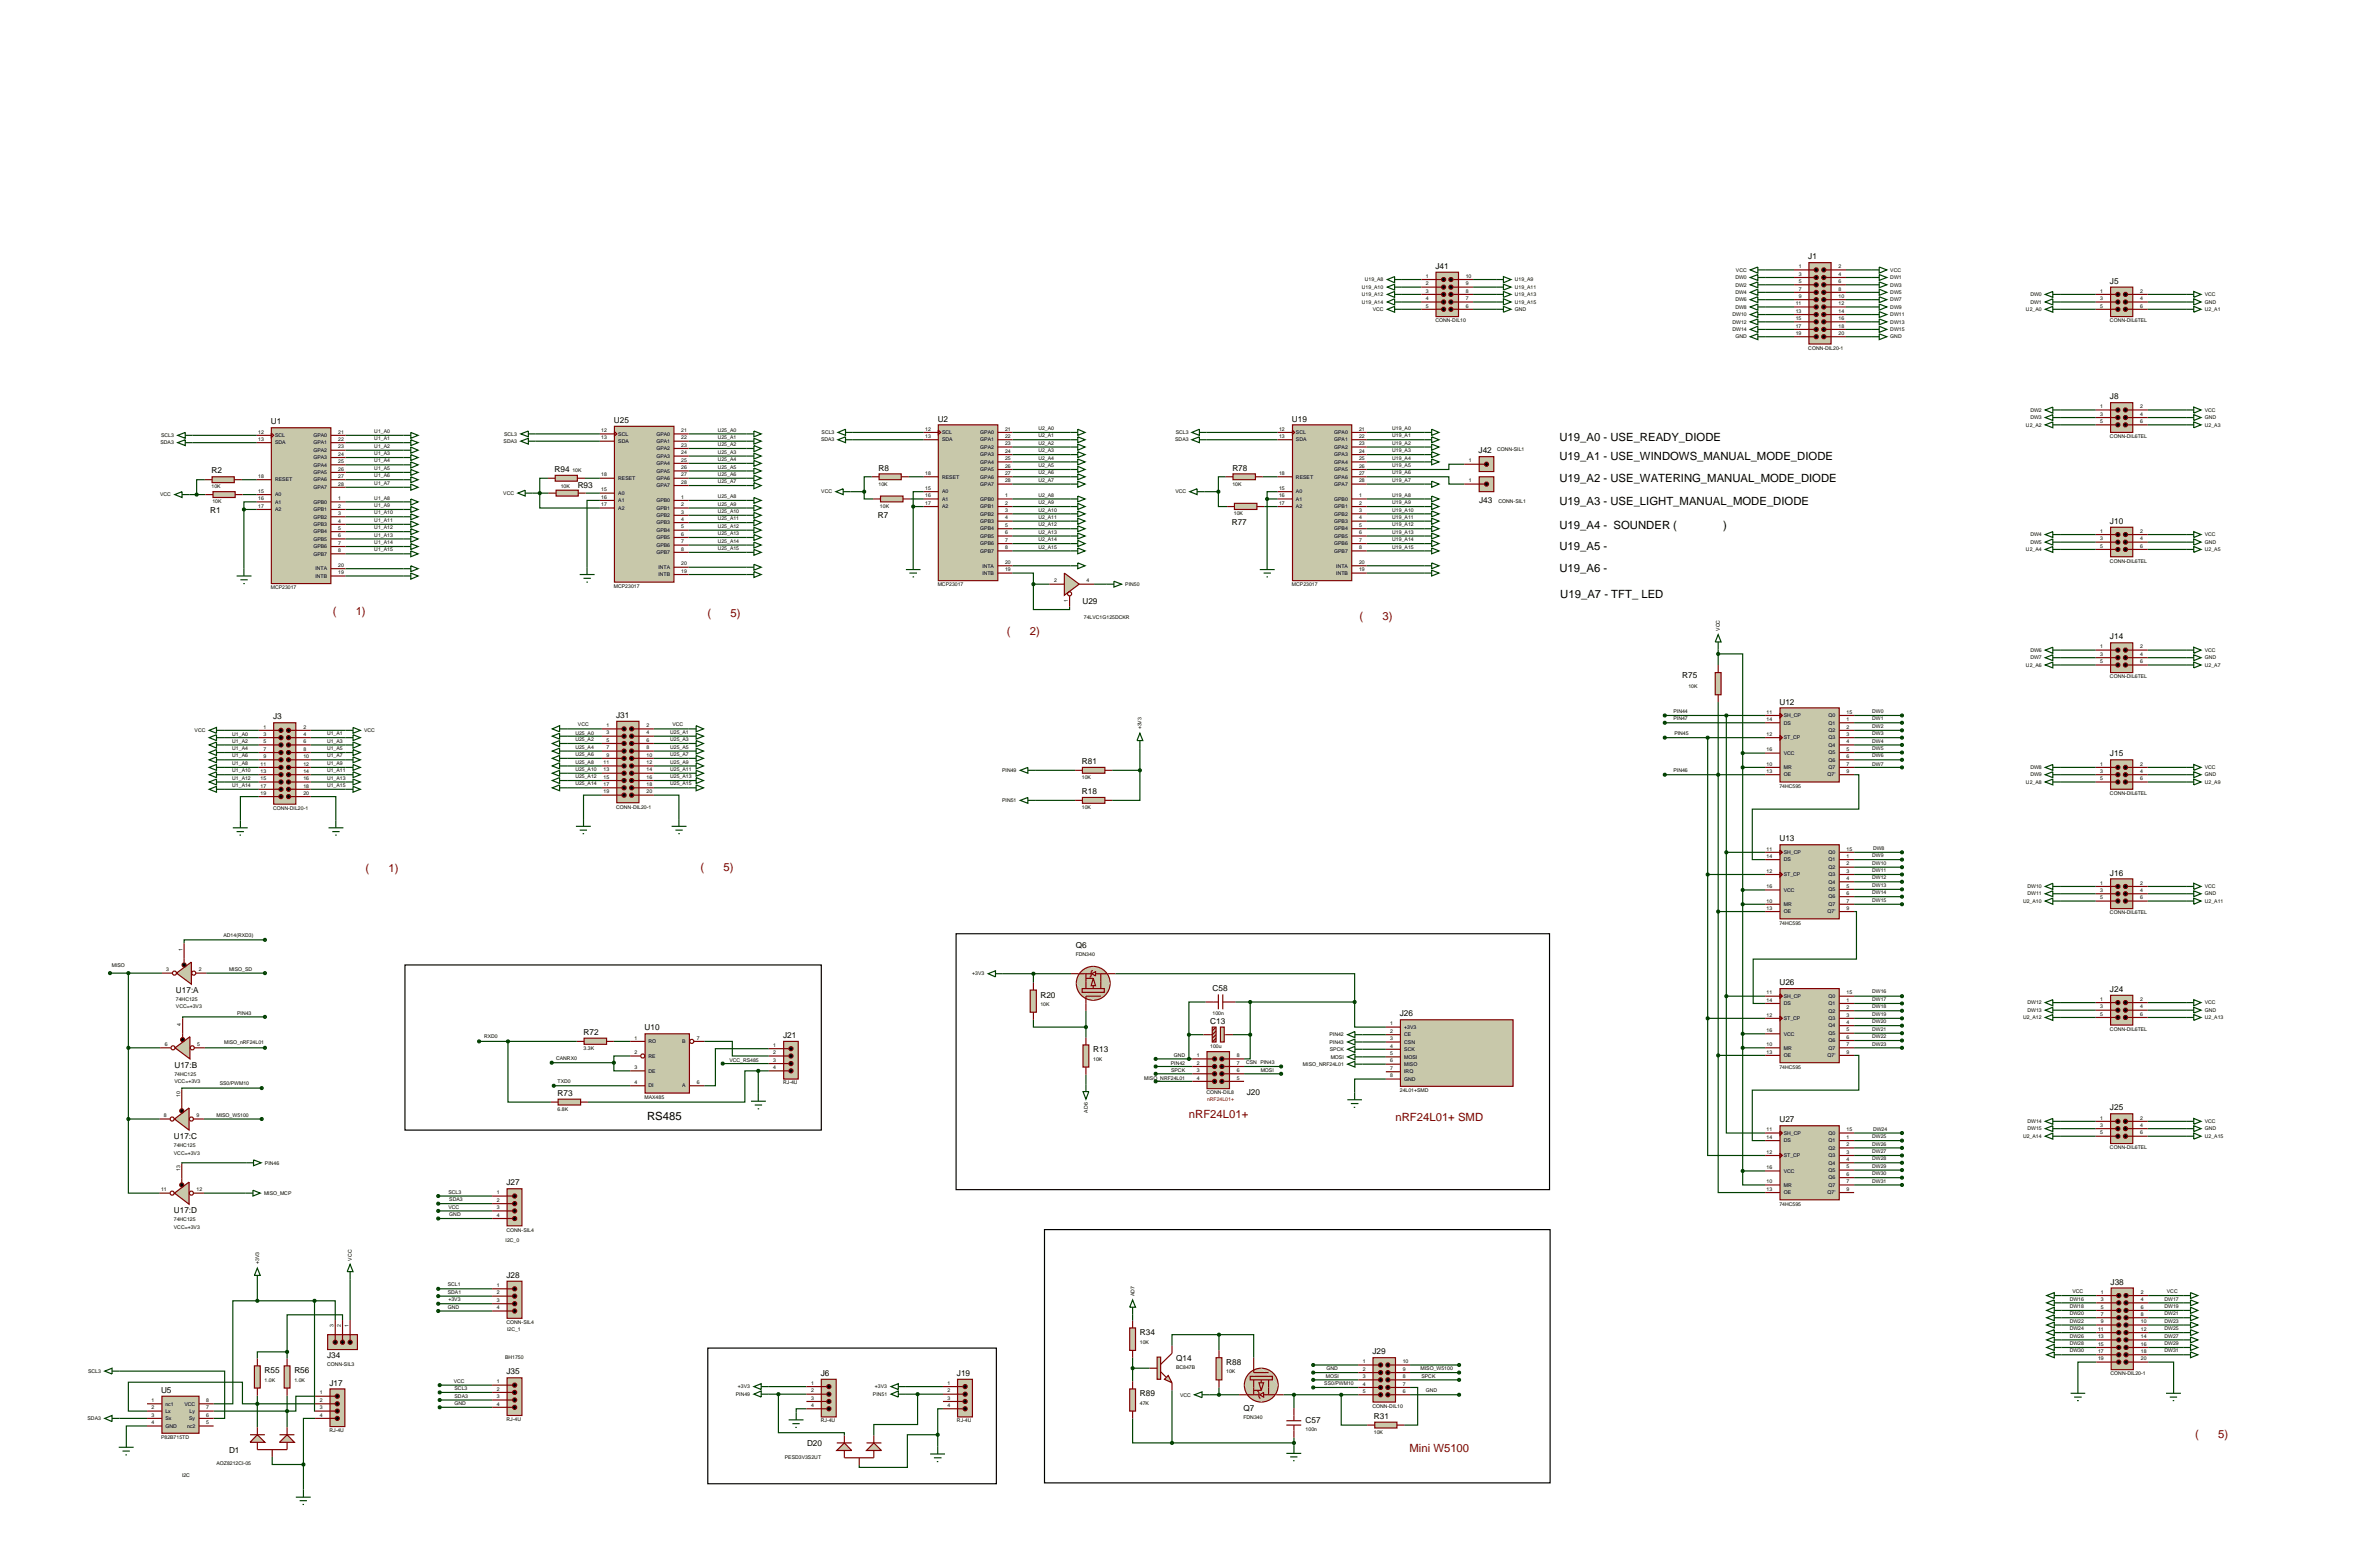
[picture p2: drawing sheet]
<svg xmlns="http://www.w3.org/2000/svg" width="815mm" height="536mm" viewBox="0 0 815 536" stroke-linecap="round" stroke-linejoin="round" font-family="sans-serif">
<defs><g id="words">
<g font-size="3.9">
<text x="534.5" y="151.2">U19_A0 - USE_READY_DIODE</text>
<text x="534.5" y="157.5">U19_A1 - USE_WINDOWS_MANUAL_MODE_DIODE</text>
<text x="534.5" y="165.2">U19_A2 - USE_WATERING_MANUAL_MODE_DIODE</text>
<text x="534.5" y="173">U19_A3 - USE_LIGHT_MANUAL_MODE_DIODE</text>
<text x="534.5" y="181.2">U19_A4 - SOUNDER (пищалка)</text>
<text x="534.5" y="188.5">U19_A5 - Свободен</text>
<text x="534.5" y="195.9">U19_A6 - Свободен</text>
<text x="534.8" y="204.8">U19_A7 - TFT_ LED</text>
<text x="221.8" y="383.8">RS485</text>
</g>
<g font-size="3.9" fill="#800000">
<text x="56.2" y="210.9">Модуль управления досветкой (адр1)</text>
<text x="187.5" y="211.4">Модуль управления поливом (адр5)</text>
<text x="465.9" y="212.4">(адр3)</text>
<text x="345.1" y="217.7">(адр2)</text>
<text x="67.6" y="298.9">Разъем управления досветкой (адр1)</text>
<text x="185.2" y="298.4">Разъем управления поливом (адр5)</text>
<text x="407.5" y="383.3">nRF24L01+</text>
<text x="478.3" y="384.3">nRF24L01+ SMD</text>
<text x="483.1" y="497.6">Mini W5100</text>
<text x="697.5" y="492.7">Разъем управления поливом (адр5)</text>
</g>
<g font-size="2.8">
<text x="619.8" y="88.9">J1</text>
<text x="492" y="92.2">J41</text>
<text x="723.2" y="97.3">J5</text>
<text x="723.2" y="136.9">J8</text>
<text x="92.8" y="145.5">U1</text>
<text x="210.4" y="145">U25</text>
<text x="321.4" y="144.5">U2</text>
<text x="442.8" y="144.5">U19</text>
<text x="506.8" y="155.4">J42</text>
<text x="190.1" y="161.8">R94</text>
<text x="301.1" y="161.3">R8</text>
<text x="422.4" y="161.3">R78</text>
<text x="72.5" y="162.3">R2</text>
<text x="198" y="167.4">R93</text>
<text x="507" y="172.5">J43</text>
<text x="72" y="176">R1</text>
<text x="300.9" y="177.5">R7</text>
<text x="723.2" y="179.6">J10</text>
<text x="422.2" y="180.1">R77</text>
<text x="371" y="206.9">U29</text>
<text x="723.2" y="219.2">J14</text>
<text x="576.6" y="232.3">R75</text>
<text x="609.9" y="241.5">U12</text>
<text x="93.6" y="246.6">J3</text>
<text x="211.2" y="246.1">J31</text>
<text x="370.8" y="261.9">R81</text>
<text x="723.2" y="259.3">J15</text>
<text x="370.8" y="272.2">R18</text>
<text x="609.9" y="288.4">U13</text>
<text x="723.2" y="300.1">J16</text>
<text x="368.7" y="324.9">Q6</text>
<text x="60.3" y="340.3">U17:A</text>
<text x="356.6" y="341.9">R20</text>
<text x="415.6" y="339.7">C58</text>
<text x="609.9" y="337.7">U26</text>
<text x="723.2" y="340">J24</text>
<text x="220.9" y="353.2">U10</text>
<text x="414.8" y="350.9">C13</text>
<text x="479.8" y="348.4">J26</text>
<text x="200" y="354.7">R72</text>
<text x="268.4" y="355.7">J21</text>
<text x="59.8" y="365.9">U17:B</text>
<text x="374.7" y="360.7">R13</text>
<text x="191.1" y="375.6">R73</text>
<text x="427.3" y="375.3">J20</text>
<text x="723.2" y="380.6">J25</text>
<text x="609.9" y="384.7">U27</text>
<text x="59.6" y="390.3">U17:C</text>
<text x="173.6" y="406.3">J27</text>
<text x="59.6" y="415.7">U17:D</text>
<text x="173.6" y="438">J28</text>
<text x="723.4" y="440.3">J38</text>
<text x="390.7" y="457.7">R34</text>
<text x="112.1" y="465.5">J34</text>
<text x="403.1" y="466.4">Q14</text>
<text x="420.3" y="467.9">R88</text>
<text x="470.4" y="464.2">J29</text>
<text x="90.7" y="470.7">R55</text>
<text x="100.9" y="470.7">R56</text>
<text x="173.6" y="471.1">J35</text>
<text x="281.3" y="471.6">J6</text>
<text x="328" y="471.6">J19</text>
<text x="55.2" y="477.4">U5</text>
<text x="112.9" y="474.9">J17</text>
<text x="390.7" y="478.6">R89</text>
<text x="426.2" y="483.6">Q7</text>
<text x="447.5" y="487.7">C57</text>
<text x="470.9" y="486.3">R31</text>
<text x="78.5" y="497.9">D1</text>
<text x="276.6" y="495.6">D20</text>
</g>
<g font-size="1.8">
<text x="488.7" y="95.2">1</text>
<text x="502.4" y="95.2">10</text>
<text x="594.8" y="95.7">DW0</text>
<text x="595" y="93.1">VCC</text>
<text x="616.5" y="91.9">1</text>
<text x="616.5" y="94.5">3</text>
<text x="630.2" y="91.9">2</text>
<text x="630.2" y="94.5">4</text>
<text x="647.9" y="93.1">VCC</text>
<text x="647.9" y="95.7">DW1</text>
<text x="466.8" y="99">U19_A10</text>
<text x="466.8" y="101.5">U19_A12</text>
<text x="467.8" y="96.4">U19_A8</text>
<text x="488.7" y="97.8">2</text>
<text x="488.7" y="100.3">3</text>
<text x="502.4" y="97.8">9</text>
<text x="502.4" y="100.3">8</text>
<text x="519.2" y="101.5">U19_A13</text>
<text x="519.2" y="99">U19_A11</text>
<text x="519.2" y="96.4">U19_A9</text>
<text x="594.8" y="98.2">DW2</text>
<text x="594.8" y="100.8">DW4</text>
<text x="616.5" y="97">5</text>
<text x="616.5" y="99.6">7</text>
<text x="630.2" y="97">6</text>
<text x="630.2" y="99.6">8</text>
<text x="647.9" y="98.2">DW3</text>
<text x="647.9" y="100.8">DW5</text>
<text x="695.9" y="101.5">DW0</text>
<text x="719.8" y="100.3">1</text>
<text x="733.5" y="100.3">2</text>
<text x="755.7" y="101.5">VCC</text>
<text x="466.8" y="104.1">U19_A14</text>
<text x="470.5" y="106.6">VCC</text>
<text x="488.7" y="102.9">4</text>
<text x="488.7" y="105.4">5</text>
<text x="502.4" y="102.9">7</text>
<text x="502.4" y="105.4">6</text>
<text x="519.2" y="106.6">GND</text>
<text x="519.2" y="104.1">U19_A15</text>
<text x="594.8" y="103.3">DW6</text>
<text x="594.8" y="105.8">DW8</text>
<text x="615.5" y="104.6">11</text>
<text x="615.5" y="107.2">13</text>
<text x="616.5" y="102.1">9</text>
<text x="630.2" y="102.1">10</text>
<text x="630.2" y="104.6">12</text>
<text x="630.2" y="107.2">14</text>
<text x="647.9" y="103.3">DW7</text>
<text x="647.9" y="105.8">DW9</text>
<text x="694.4" y="106.6">U2_A0</text>
<text x="695.9" y="104.1">DW1</text>
<text x="719.8" y="102.9">3</text>
<text x="719.8" y="105.4">5</text>
<text x="733.5" y="102.9">4</text>
<text x="733.5" y="105.4">6</text>
<text x="755.7" y="104.1">GND</text>
<text x="755.7" y="106.6">U2_A1</text>
<text x="492" y="110.5">CONN-DIL10</text>
<text x="593.8" y="108.4">DW10</text>
<text x="593.8" y="110.9">DW12</text>
<text x="593.8" y="113.5">DW14</text>
<text x="615.5" y="109.7">15</text>
<text x="615.5" y="112.3">17</text>
<text x="630.2" y="109.7">16</text>
<text x="630.2" y="112.3">18</text>
<text x="647.9" y="108.4">DW11</text>
<text x="647.9" y="110.9">DW13</text>
<text x="647.9" y="113.5">DW15</text>
<text x="723.2" y="110.5">CONN-DIL6TEL</text>
<text x="594.8" y="116">GND</text>
<text x="615.5" y="114.8">19</text>
<text x="619.8" y="119.9">CONN-DIL20-1</text>
<text x="630.2" y="114.8">20</text>
<text x="647.9" y="116">GND</text>
<text x="695.9" y="141.1">DW2</text>
<text x="695.9" y="143.7">DW3</text>
<text x="719.8" y="139.9">1</text>
<text x="719.8" y="142.5">3</text>
<text x="733.5" y="139.9">2</text>
<text x="733.5" y="142.5">4</text>
<text x="755.7" y="143.7">GND</text>
<text x="755.7" y="141.1">VCC</text>
<text x="55.2" y="149.8">SCL3</text>
<text x="88.5" y="148.6">12</text>
<text x="94.3" y="149.8">SCL</text>
<text x="107.4" y="149.8">GPA0</text>
<text x="115.9" y="148.6">21</text>
<text x="128.3" y="148.4">U1_A0</text>
<text x="172.8" y="149.3">SCL3</text>
<text x="206.1" y="148.1">12</text>
<text x="211.9" y="149.3">SCL</text>
<text x="225" y="149.3">GPA0</text>
<text x="233.5" y="148.1">21</text>
<text x="246" y="147.9">U25_A0</text>
<text x="281.6" y="148.8">SCL3</text>
<text x="317.1" y="147.6">12</text>
<text x="322.9" y="148.8">SCL</text>
<text x="336" y="148.8">GPA0</text>
<text x="344.5" y="147.6">21</text>
<text x="355.9" y="147.4">U2_A0</text>
<text x="355.9" y="149.9">U2_A1</text>
<text x="403" y="148.8">SCL3</text>
<text x="438.4" y="147.6">12</text>
<text x="444.2" y="148.8">SCL</text>
<text x="457.3" y="148.8">GPA0</text>
<text x="465.8" y="147.6">21</text>
<text x="477.2" y="147.4">U19_A0</text>
<text x="477.2" y="149.9">U19_A1</text>
<text x="694.4" y="146.2">U2_A2</text>
<text x="719.8" y="145">5</text>
<text x="733.5" y="145">6</text>
<text x="755.7" y="146.2">U2_A3</text>
<text x="55" y="152.3">SDA3</text>
<text x="88.5" y="151.1">13</text>
<text x="94.3" y="152.3">SDA</text>
<text x="107.4" y="152.3">GPA1</text>
<text x="107.4" y="154.9">GPA2</text>
<text x="115.9" y="151.1">22</text>
<text x="115.9" y="153.7">23</text>
<text x="128.3" y="150.9">U1_A1</text>
<text x="128.3" y="153.5">U1_A2</text>
<text x="128.3" y="156">U1_A3</text>
<text x="172.6" y="151.8">SDA3</text>
<text x="206.1" y="150.6">13</text>
<text x="211.9" y="151.8">SDA</text>
<text x="225" y="151.8">GPA1</text>
<text x="225" y="154.3">GPA2</text>
<text x="233.5" y="150.6">22</text>
<text x="233.5" y="153.1">23</text>
<text x="233.5" y="155.7">24</text>
<text x="246" y="150.4">U25_A1</text>
<text x="246" y="152.9">U25_A2</text>
<text x="246" y="155.5">U25_A3</text>
<text x="281.4" y="151.3">SDA3</text>
<text x="317.1" y="150.1">13</text>
<text x="322.9" y="151.3">SDA</text>
<text x="336" y="151.3">GPA1</text>
<text x="336" y="153.8">GPA2</text>
<text x="344.5" y="150.1">22</text>
<text x="344.5" y="152.6">23</text>
<text x="344.5" y="155.2">24</text>
<text x="355.9" y="152.4">U2_A2</text>
<text x="355.9" y="155">U2_A3</text>
<text x="402.8" y="151.3">SDA3</text>
<text x="438.4" y="150.1">13</text>
<text x="444.2" y="151.3">SDA</text>
<text x="457.3" y="151.3">GPA1</text>
<text x="457.3" y="153.8">GPA2</text>
<text x="465.8" y="150.1">22</text>
<text x="465.8" y="152.6">23</text>
<text x="465.8" y="155.2">24</text>
<text x="477.2" y="152.4">U19_A2</text>
<text x="477.2" y="155">U19_A3</text>
<text x="513.1" y="154.7">CONN-SIL1</text>
<text x="723.2" y="150.2">CONN-DIL6TEL</text>
<text x="107.4" y="157.4">GPA3</text>
<text x="107.4" y="159.9">GPA4</text>
<text x="115.9" y="156.2">24</text>
<text x="115.9" y="158.7">25</text>
<text x="115.9" y="161.3">26</text>
<text x="128.3" y="158.5">U1_A4</text>
<text x="128.3" y="161.1">U1_A5</text>
<text x="196.2" y="161.6">10K</text>
<text x="225" y="156.9">GPA3</text>
<text x="225" y="159.4">GPA4</text>
<text x="225" y="162">GPA5</text>
<text x="233.5" y="158.2">25</text>
<text x="233.5" y="160.8">26</text>
<text x="246" y="158">U25_A4</text>
<text x="246" y="160.6">U25_A5</text>
<text x="336" y="156.4">GPA3</text>
<text x="336" y="158.9">GPA4</text>
<text x="336" y="161.5">GPA5</text>
<text x="344.5" y="157.7">25</text>
<text x="344.5" y="160.3">26</text>
<text x="355.9" y="157.5">U2_A4</text>
<text x="355.9" y="160.1">U2_A5</text>
<text x="457.3" y="156.4">GPA3</text>
<text x="457.3" y="158.9">GPA4</text>
<text x="457.3" y="161.5">GPA5</text>
<text x="465.8" y="157.7">25</text>
<text x="465.8" y="160.3">26</text>
<text x="477.2" y="157.5">U19_A4</text>
<text x="477.2" y="160.1">U19_A5</text>
<text x="503.4" y="158.5">1</text>
<text x="72.5" y="167.4">10K</text>
<text x="88.5" y="163.8">18</text>
<text x="94.3" y="165">RESET</text>
<text x="107.4" y="162.5">GPA5</text>
<text x="107.4" y="165">GPA6</text>
<text x="107.4" y="167.6">GPA7</text>
<text x="115.9" y="163.8">27</text>
<text x="115.9" y="166.4">28</text>
<text x="128.3" y="163.6">U1_A6</text>
<text x="128.3" y="166.2">U1_A7</text>
<text x="192.2" y="167.2">10K</text>
<text x="206.1" y="163.3">18</text>
<text x="211.9" y="164.5">RESET</text>
<text x="225" y="164.5">GPA6</text>
<text x="225" y="167">GPA7</text>
<text x="233.5" y="163.3">27</text>
<text x="233.5" y="165.8">28</text>
<text x="246" y="163.1">U25_A6</text>
<text x="246" y="165.6">U25_A7</text>
<text x="301.1" y="166.4">10K</text>
<text x="317.1" y="167.9">15</text>
<text x="317.1" y="162.8">18</text>
<text x="322.9" y="164">RESET</text>
<text x="336" y="164">GPA6</text>
<text x="336" y="166.5">GPA7</text>
<text x="344.5" y="162.8">27</text>
<text x="344.5" y="165.3">28</text>
<text x="355.9" y="162.6">U2_A6</text>
<text x="355.9" y="165.1">U2_A7</text>
<text x="422.4" y="166.4">10K</text>
<text x="438.4" y="167.9">15</text>
<text x="438.4" y="162.8">18</text>
<text x="444.2" y="164">RESET</text>
<text x="457.3" y="164">GPA6</text>
<text x="457.3" y="166.5">GPA7</text>
<text x="465.8" y="162.8">27</text>
<text x="465.8" y="165.3">28</text>
<text x="477.2" y="165.1">U19_A7</text>
<text x="477.2" y="162.6">U19_A6</text>
<text x="503.4" y="165.3">1</text>
<text x="54.9" y="170.1">VCC</text>
<text x="72.8" y="172.5">10K</text>
<text x="88.5" y="168.9">15</text>
<text x="88.5" y="171.4">16</text>
<text x="88.5" y="174">17</text>
<text x="94.3" y="170.1">A0</text>
<text x="94.3" y="172.6">A1</text>
<text x="107.4" y="172.6">GPB0</text>
<text x="115.9" y="171.4">1</text>
<text x="115.9" y="174">2</text>
<text x="128.3" y="171.2">U1_A8</text>
<text x="128.3" y="173.8">U1_A9</text>
<text x="172.5" y="169.6">VCC</text>
<text x="206.1" y="168.4">15</text>
<text x="206.1" y="170.9">16</text>
<text x="206.1" y="173.5">17</text>
<text x="211.9" y="169.6">A0</text>
<text x="211.9" y="172.1">A1</text>
<text x="225" y="172.1">GPB0</text>
<text x="233.5" y="170.9">1</text>
<text x="233.5" y="173.5">2</text>
<text x="246" y="170.7">U25_A8</text>
<text x="246" y="173.3">U25_A9</text>
<text x="281.5" y="169.1">VCC</text>
<text x="301.6" y="174">10K</text>
<text x="317.1" y="170.4">16</text>
<text x="317.1" y="173">17</text>
<text x="322.9" y="169.1">A0</text>
<text x="322.9" y="171.6">A1</text>
<text x="336" y="171.6">GPB0</text>
<text x="344.5" y="170.4">1</text>
<text x="344.5" y="173">2</text>
<text x="355.9" y="170.2">U2_A8</text>
<text x="355.9" y="172.8">U2_A9</text>
<text x="402.9" y="169.1">VCC</text>
<text x="438.4" y="170.4">16</text>
<text x="438.4" y="173">17</text>
<text x="444.2" y="169.1">A0</text>
<text x="444.2" y="171.6">A1</text>
<text x="457.3" y="171.6">GPB0</text>
<text x="465.8" y="170.4">1</text>
<text x="465.8" y="173">2</text>
<text x="477.2" y="170.2">U19_A8</text>
<text x="477.2" y="172.8">U19_A9</text>
<text x="513.6" y="172.3">CONN-SIL1</text>
<text x="94.3" y="175.2">A2</text>
<text x="107.4" y="175.2">GPB1</text>
<text x="107.4" y="177.7">GPB2</text>
<text x="115.9" y="176.5">3</text>
<text x="115.9" y="179.1">4</text>
<text x="128.3" y="176.3">U1_A10</text>
<text x="128.3" y="178.9">U1_A11</text>
<text x="211.9" y="174.7">A2</text>
<text x="225" y="174.7">GPB1</text>
<text x="225" y="177.2">GPB2</text>
<text x="225" y="179.7">GPB3</text>
<text x="233.5" y="176">3</text>
<text x="233.5" y="178.5">4</text>
<text x="246" y="175.8">U25_A10</text>
<text x="246" y="178.3">U25_A11</text>
<text x="322.9" y="174.2">A2</text>
<text x="336" y="174.2">GPB1</text>
<text x="336" y="176.7">GPB2</text>
<text x="336" y="179.2">GPB3</text>
<text x="344.5" y="175.5">3</text>
<text x="344.5" y="178">4</text>
<text x="355.9" y="175.3">U2_A10</text>
<text x="355.9" y="177.8">U2_A11</text>
<text x="422.9" y="176.6">10K</text>
<text x="444.2" y="174.2">A2</text>
<text x="457.3" y="174.2">GPB1</text>
<text x="457.3" y="176.7">GPB2</text>
<text x="457.3" y="179.2">GPB3</text>
<text x="465.8" y="175.5">3</text>
<text x="465.8" y="178">4</text>
<text x="477.2" y="175.3">U19_A10</text>
<text x="477.2" y="177.8">U19_A11</text>
<text x="107.4" y="180.3">GPB3</text>
<text x="107.4" y="182.8">GPB4</text>
<text x="107.4" y="185.3">GPB5</text>
<text x="115.9" y="181.6">5</text>
<text x="115.9" y="184.1">6</text>
<text x="128.3" y="181.4">U1_A12</text>
<text x="128.3" y="183.9">U1_A13</text>
<text x="225" y="182.3">GPB4</text>
<text x="225" y="184.8">GPB5</text>
<text x="233.5" y="181.1">5</text>
<text x="233.5" y="183.6">6</text>
<text x="246" y="180.9">U25_A12</text>
<text x="246" y="183.4">U25_A13</text>
<text x="246" y="186">U25_A14</text>
<text x="336" y="181.8">GPB4</text>
<text x="336" y="184.3">GPB5</text>
<text x="344.5" y="180.6">5</text>
<text x="344.5" y="183.1">6</text>
<text x="344.5" y="185.7">7</text>
<text x="355.9" y="180.4">U2_A12</text>
<text x="355.9" y="182.9">U2_A13</text>
<text x="355.9" y="185.5">U2_A14</text>
<text x="457.3" y="181.8">GPB4</text>
<text x="457.3" y="184.3">GPB5</text>
<text x="465.8" y="180.6">5</text>
<text x="465.8" y="183.1">6</text>
<text x="465.8" y="185.7">7</text>
<text x="477.2" y="180.4">U19_A12</text>
<text x="477.2" y="182.9">U19_A13</text>
<text x="477.2" y="185.5">U19_A14</text>
<text x="695.9" y="183.8">DW4</text>
<text x="719.8" y="182.6">1</text>
<text x="719.8" y="185.2">3</text>
<text x="733.5" y="182.6">2</text>
<text x="733.5" y="185.2">4</text>
<text x="755.7" y="183.8">VCC</text>
<text x="107.4" y="187.9">GPB6</text>
<text x="107.4" y="190.4">GPB7</text>
<text x="115.9" y="186.7">7</text>
<text x="115.9" y="189.2">8</text>
<text x="128.3" y="186.5">U1_A14</text>
<text x="128.3" y="189">U1_A15</text>
<text x="225" y="187.4">GPB6</text>
<text x="225" y="189.9">GPB7</text>
<text x="233.5" y="186.2">7</text>
<text x="233.5" y="188.7">8</text>
<text x="246" y="188.5">U25_A15</text>
<text x="336" y="186.9">GPB6</text>
<text x="336" y="189.4">GPB7</text>
<text x="344.5" y="188.2">8</text>
<text x="355.9" y="188">U2_A15</text>
<text x="457.3" y="186.9">GPB6</text>
<text x="457.3" y="189.4">GPB7</text>
<text x="465.8" y="188.2">8</text>
<text x="477.2" y="188">U19_A15</text>
<text x="694.4" y="188.9">U2_A4</text>
<text x="695.9" y="186.4">DW5</text>
<text x="719.8" y="187.7">5</text>
<text x="733.5" y="187.7">6</text>
<text x="755.7" y="186.4">GND</text>
<text x="755.7" y="188.9">U2_A5</text>
<text x="108.1" y="195.5">INTA</text>
<text x="108.1" y="198">INTB</text>
<text x="115.9" y="194.3">20</text>
<text x="115.9" y="196.8">19</text>
<text x="225.7" y="195">INTA</text>
<text x="225.7" y="197.5">INTB</text>
<text x="233.5" y="193.8">20</text>
<text x="233.5" y="196.3">19</text>
<text x="336.7" y="194.5">INTA</text>
<text x="336.7" y="197">INTB</text>
<text x="344.5" y="193.3">20</text>
<text x="344.5" y="195.8">19</text>
<text x="458" y="194.5">INTA</text>
<text x="458" y="197">INTB</text>
<text x="465.8" y="193.3">20</text>
<text x="465.8" y="195.8">19</text>
<text x="723.2" y="192.8">CONN-DIL6TEL</text>
<text x="92.8" y="202">MCP23017</text>
<text x="210.4" y="201.5">MCP23017</text>
<text x="321.4" y="201">MCP23017</text>
<text x="361.3" y="199.6">2</text>
<text x="372.4" y="199.6">4</text>
<text x="385.7" y="200.8">PIN50</text>
<text x="442.8" y="201">MCP23017</text>
<text x="366" y="206.3" transform="rotate(-90 366 206.3)">1</text>
<text x="371.5" y="212">74LVC1G125DCKR</text>
<text x="589.5" y="216.2" transform="rotate(-90 589.5 216.2)">VCC</text>
<text x="695.9" y="223.4">DW6</text>
<text x="695.9" y="226">DW7</text>
<text x="719.8" y="222.2">1</text>
<text x="719.8" y="224.8">3</text>
<text x="719.8" y="227.3">5</text>
<text x="733.5" y="222.2">2</text>
<text x="733.5" y="224.8">4</text>
<text x="733.5" y="227.3">6</text>
<text x="755.7" y="226">GND</text>
<text x="755.7" y="223.4">VCC</text>
<text x="694.4" y="228.5">U2_A6</text>
<text x="723.2" y="232.5">CONN-DIL6TEL</text>
<text x="755.7" y="228.5">U2_A7</text>
<text x="578.7" y="235.9">10K</text>
<text x="573.6" y="244.4">PIN44</text>
<text x="605.5" y="244.6">11</text>
<text x="611.4" y="245.8">SH_CP</text>
<text x="626.7" y="245.8">Q0</text>
<text x="632.9" y="244.6">15</text>
<text x="641.7" y="244.4">DW0</text>
<text x="66.7" y="250.9">VCC</text>
<text x="90.3" y="249.7">1</text>
<text x="104" y="249.7">2</text>
<text x="112.1" y="252">U1_A1</text>
<text x="124.8" y="250.9">VCC</text>
<text x="197.2" y="251.8">U25_A0</text>
<text x="198.1" y="248.8">VCC</text>
<text x="207.9" y="249.2">1</text>
<text x="207.9" y="251.7">3</text>
<text x="221.6" y="249.2">2</text>
<text x="221.6" y="251.7">4</text>
<text x="229.7" y="251.5">U25_A1</text>
<text x="230.5" y="248.8">VCC</text>
<text x="391.3" y="250" transform="rotate(-90 391.3 250)">+3V3</text>
<text x="573.6" y="246.9">PIN47</text>
<text x="573.9" y="252">PIN45</text>
<text x="605.5" y="247.1">14</text>
<text x="611.4" y="248.3">DS</text>
<text x="626.7" y="248.3">Q1</text>
<text x="626.7" y="250.9">Q2</text>
<text x="632.9" y="247.1">1</text>
<text x="632.9" y="249.7">2</text>
<text x="641.7" y="246.9">DW1</text>
<text x="641.7" y="249.5">DW2</text>
<text x="641.7" y="252">DW3</text>
<text x="79.6" y="252.3">U1_A0</text>
<text x="79.6" y="254.5">U1_A2</text>
<text x="79.6" y="257.1">U1_A4</text>
<text x="90.3" y="252.2">3</text>
<text x="90.3" y="254.7">5</text>
<text x="90.3" y="257.3">7</text>
<text x="104" y="252.2">4</text>
<text x="104" y="254.7">6</text>
<text x="104" y="257.3">8</text>
<text x="112.1" y="254.5">U1_A3</text>
<text x="112.1" y="257.1">U1_A5</text>
<text x="197.2" y="254">U25_A2</text>
<text x="197.2" y="256.6">U25_A4</text>
<text x="207.9" y="254.2">5</text>
<text x="207.9" y="256.8">7</text>
<text x="221.6" y="254.2">6</text>
<text x="221.6" y="256.8">8</text>
<text x="229.7" y="254">U25_A3</text>
<text x="229.7" y="256.6">U25_A5</text>
<text x="605.5" y="252.2">12</text>
<text x="605.5" y="257.5">16</text>
<text x="611.4" y="253.4">ST_CP</text>
<text x="626.7" y="253.4">Q3</text>
<text x="626.7" y="255.9">Q4</text>
<text x="632.9" y="252.2">3</text>
<text x="632.9" y="254.7">4</text>
<text x="632.9" y="257.3">5</text>
<text x="641.7" y="254.5">DW4</text>
<text x="641.7" y="257.1">DW5</text>
<text x="79.6" y="259.6">U1_A6</text>
<text x="79.6" y="262.2">U1_A8</text>
<text x="89.3" y="262.4">11</text>
<text x="90.3" y="259.8">9</text>
<text x="104" y="259.8">10</text>
<text x="104" y="262.4">12</text>
<text x="112.1" y="259.6">U1_A7</text>
<text x="112.1" y="262.2">U1_A9</text>
<text x="197.2" y="259.1">U25_A6</text>
<text x="197.2" y="261.7">U25_A8</text>
<text x="206.9" y="261.9">11</text>
<text x="207.9" y="259.3">9</text>
<text x="221.6" y="259.3">10</text>
<text x="221.6" y="261.9">12</text>
<text x="229.7" y="259.1">U25_A7</text>
<text x="229.7" y="261.7">U25_A9</text>
<text x="605.5" y="262.4">10</text>
<text x="611.4" y="263.6">MR</text>
<text x="611.4" y="258.7">VCC</text>
<text x="626.7" y="258.5">Q5</text>
<text x="626.7" y="261">Q6</text>
<text x="626.7" y="263.6">Q7</text>
<text x="632.9" y="259.8">6</text>
<text x="632.9" y="262.4">7</text>
<text x="641.7" y="259.6">DW6</text>
<text x="641.7" y="262.4">DW7</text>
<text x="695.9" y="263.6">DW8</text>
<text x="719.8" y="262.4">1</text>
<text x="733.5" y="262.4">2</text>
<text x="755.7" y="263.6">VCC</text>
<text x="79.6" y="264.7">U1_A10</text>
<text x="79.6" y="267.2">U1_A12</text>
<text x="79.6" y="269.7">U1_A14</text>
<text x="89.3" y="264.9">13</text>
<text x="89.3" y="267.4">15</text>
<text x="89.3" y="269.9">17</text>
<text x="104" y="264.9">14</text>
<text x="104" y="267.4">16</text>
<text x="104" y="269.9">18</text>
<text x="112.1" y="264.7">U1_A11</text>
<text x="112.1" y="267.2">U1_A13</text>
<text x="112.1" y="269.7">U1_A15</text>
<text x="197.2" y="264.2">U25_A10</text>
<text x="197.2" y="266.7">U25_A12</text>
<text x="197.2" y="269.2">U25_A14</text>
<text x="206.9" y="264.4">13</text>
<text x="206.9" y="266.9">15</text>
<text x="206.9" y="269.4">17</text>
<text x="221.6" y="264.4">14</text>
<text x="221.6" y="266.9">16</text>
<text x="221.6" y="269.4">18</text>
<text x="229.7" y="264.2">U25_A11</text>
<text x="229.7" y="266.7">U25_A13</text>
<text x="229.7" y="269.2">U25_A15</text>
<text x="343.5" y="264.6">PIN49</text>
<text x="370.8" y="267">10K</text>
<text x="573.6" y="264.7">PIN46</text>
<text x="605.5" y="264.9">13</text>
<text x="609.9" y="270">74HC595</text>
<text x="611.4" y="266.1">OE</text>
<text x="626.4" y="266.1">Q7'</text>
<text x="632.9" y="264.9">9</text>
<text x="694.4" y="268.6">U2_A8</text>
<text x="695.9" y="266.1">DW9</text>
<text x="719.8" y="264.9">3</text>
<text x="719.8" y="267.4">5</text>
<text x="733.5" y="264.9">4</text>
<text x="733.5" y="267.4">6</text>
<text x="755.7" y="266.1">GND</text>
<text x="755.7" y="268.6">U2_A9</text>
<text x="89.3" y="272.4">19</text>
<text x="104" y="272.4">20</text>
<text x="206.9" y="271.9">19</text>
<text x="221.6" y="271.9">20</text>
<text x="343.5" y="274.9">PIN51</text>
<text x="723.2" y="272.5">CONN-DIL6TEL</text>
<text x="93.6" y="277.6">CONN-DIL20-1</text>
<text x="211.2" y="277.1">CONN-DIL20-1</text>
<text x="370.8" y="277.3">10K</text>
<text x="605.5" y="291.5">11</text>
<text x="605.5" y="294">14</text>
<text x="611.4" y="292.7">SH_CP</text>
<text x="626.7" y="292.7">Q0</text>
<text x="632.9" y="291.5">15</text>
<text x="632.9" y="294">1</text>
<text x="641.7" y="293.8">DW9</text>
<text x="642" y="291.3">DW8</text>
<text x="605.5" y="299.1">12</text>
<text x="611.4" y="295.2">DS</text>
<text x="626.7" y="295.2">Q1</text>
<text x="626.7" y="297.8">Q2</text>
<text x="632.9" y="296.6">2</text>
<text x="632.9" y="299.1">3</text>
<text x="641.7" y="296.4">DW10</text>
<text x="641.7" y="298.9">DW11</text>
<text x="605.5" y="304.4">16</text>
<text x="611.4" y="300.3">ST_CP</text>
<text x="611.4" y="305.6">VCC</text>
<text x="626.7" y="300.3">Q3</text>
<text x="626.7" y="302.8">Q4</text>
<text x="626.7" y="305.4">Q5</text>
<text x="632.9" y="301.6">4</text>
<text x="632.9" y="304.2">5</text>
<text x="641.7" y="301.4">DW12</text>
<text x="641.7" y="304">DW13</text>
<text x="694.9" y="304.4">DW10</text>
<text x="719.8" y="303.2">1</text>
<text x="719.8" y="305.7">3</text>
<text x="733.5" y="303.2">2</text>
<text x="733.5" y="305.7">4</text>
<text x="755.7" y="304.4">VCC</text>
<text x="605.5" y="309.3">10</text>
<text x="605.5" y="311.8">13</text>
<text x="611.4" y="310.5">MR</text>
<text x="626.7" y="307.9">Q6</text>
<text x="626.7" y="310.5">Q7</text>
<text x="632.9" y="306.7">6</text>
<text x="632.9" y="309.3">7</text>
<text x="632.9" y="311.8">9</text>
<text x="641.7" y="306.5">DW14</text>
<text x="641.7" y="309.1">DW15</text>
<text x="693.4" y="309.4">U2_A10</text>
<text x="694.9" y="306.9">DW11</text>
<text x="719.8" y="308.2">5</text>
<text x="733.5" y="308.2">6</text>
<text x="755.7" y="306.9">GND</text>
<text x="755.7" y="309.4">U2_A11</text>
<text x="609.9" y="316.9">74HC595</text>
<text x="611.4" y="313">OE</text>
<text x="626.4" y="313">Q7'</text>
<text x="723.2" y="313.4">CONN-DIL6TEL</text>
<text x="76.6" y="321.2">AD14(RXD3)</text>
<text x="62.5" y="325.9" transform="rotate(-90 62.5 325.9)">1</text>
<text x="368.7" y="327.7">FDN340</text>
<text x="38.3" y="331.4">MISO</text>
<text x="57" y="332.9">3</text>
<text x="68.2" y="332.9">2</text>
<text x="78.5" y="332.7">MISO_SD</text>
<text x="333.2" y="334.3">+3V3</text>
<text x="605.5" y="340.8">11</text>
<text x="611.4" y="342">SH_CP</text>
<text x="626.7" y="342">Q0</text>
<text x="632.9" y="340.8">15</text>
<text x="641.7" y="340.3">DW16</text>
<text x="60.3" y="343.1">74HC125</text>
<text x="60.3" y="345.6">VCC=+3V3</text>
<text x="81.3" y="347.7">PIN43</text>
<text x="356.6" y="344.7">10K</text>
<text x="415.6" y="347.9">100n</text>
<text x="605.5" y="343.3">14</text>
<text x="611.4" y="344.5">DS</text>
<text x="626.7" y="344.5">Q1</text>
<text x="626.7" y="347">Q2</text>
<text x="632.9" y="343.3">1</text>
<text x="632.9" y="345.8">2</text>
<text x="641.7" y="343.1">DW17</text>
<text x="641.7" y="345.6">DW18</text>
<text x="694.9" y="344.2">DW12</text>
<text x="694.9" y="346.8">DW13</text>
<text x="719.8" y="343">1</text>
<text x="719.8" y="345.6">3</text>
<text x="733.5" y="343">2</text>
<text x="733.5" y="345.6">4</text>
<text x="755.7" y="346.8">GND</text>
<text x="755.7" y="344.2">VCC</text>
<text x="62" y="351.5" transform="rotate(-90 62 351.5)">4</text>
<text x="476.5" y="351.4">1</text>
<text x="476.5" y="354">2</text>
<text x="481.3" y="352.6">+3V3</text>
<text x="605.5" y="348.4">12</text>
<text x="605.5" y="353.7">16</text>
<text x="611.4" y="349.6">ST_CP</text>
<text x="626.7" y="349.6">Q3</text>
<text x="626.7" y="352.1">Q4</text>
<text x="632.9" y="348.4">3</text>
<text x="632.9" y="350.9">4</text>
<text x="632.9" y="353.5">5</text>
<text x="641.7" y="348.2">DW19</text>
<text x="641.7" y="350.7">DW20</text>
<text x="641.7" y="353.3">DW21</text>
<text x="693.4" y="349.3">U2_A12</text>
<text x="719.8" y="348.1">5</text>
<text x="723.2" y="353.3">CONN-DIL6TEL</text>
<text x="733.5" y="348.1">6</text>
<text x="755.7" y="349.3">U2_A13</text>
<text x="56.5" y="358.5">6</text>
<text x="67.6" y="358.5">5</text>
<text x="76.8" y="357.8">MISO_nRF24L01</text>
<text x="165.9" y="355.8">RXD0</text>
<text x="200" y="359.9">3.3K</text>
<text x="217.5" y="356.3">1</text>
<text x="222.3" y="357.5">RO</text>
<text x="233.8" y="357.5">B</text>
<text x="238.8" y="356.3">7</text>
<text x="265" y="358.8">1</text>
<text x="414.8" y="359.1">100u</text>
<text x="455.7" y="355.2">PIN42</text>
<text x="455.7" y="357.7">PIN43</text>
<text x="476.5" y="356.5">3</text>
<text x="476.5" y="359">4</text>
<text x="481.3" y="355.2">CE</text>
<text x="481.3" y="357.7">CSN</text>
<text x="605.5" y="358.5">10</text>
<text x="611.4" y="359.7">MR</text>
<text x="611.4" y="354.9">VCC</text>
<text x="626.7" y="354.7">Q5</text>
<text x="626.7" y="357.2">Q6</text>
<text x="626.7" y="359.7">Q7</text>
<text x="632.9" y="356">6</text>
<text x="632.9" y="358.5">7</text>
<text x="641.7" y="355.8">DW22</text>
<text x="641.7" y="358.6">DW23</text>
<text x="190.6" y="363.2">CANRX0</text>
<text x="217.5" y="361.3">2</text>
<text x="222.3" y="362.5">RE</text>
<text x="250" y="363.9">VCC_RS485</text>
<text x="265" y="361.3">2</text>
<text x="265" y="363.9">3</text>
<text x="374.7" y="363.5">10K</text>
<text x="401.3" y="364.9">PIN42</text>
<text x="402.3" y="362.4">GND</text>
<text x="410.2" y="362.3">1</text>
<text x="410.2" y="364.9">2</text>
<text x="423.9" y="362.3">8</text>
<text x="423.9" y="364.9">7</text>
<text x="427.1" y="364.7">CSN PIN43</text>
<text x="446.6" y="365.3">MISO_NRF24L01</text>
<text x="455.8" y="360.2">SPCK</text>
<text x="456.1" y="362.8">MOSI</text>
<text x="476.5" y="361.6">5</text>
<text x="476.5" y="364.1">6</text>
<text x="481.3" y="360.2">SCK</text>
<text x="481.3" y="362.8">MOSI</text>
<text x="481.3" y="365.3">MISO</text>
<text x="605.5" y="361.1">13</text>
<text x="611.4" y="362.3">OE</text>
<text x="626.4" y="362.3">Q7'</text>
<text x="632.9" y="361.1">9</text>
<text x="59.8" y="368.8">74HC125</text>
<text x="59.8" y="371.3">VCC=+3V3</text>
<text x="75.3" y="372">SS0/PWM10</text>
<text x="191.1" y="371.3">TXD0</text>
<text x="217.5" y="366.4">3</text>
<text x="217.5" y="371.5">4</text>
<text x="222.3" y="367.6">DE</text>
<text x="238.8" y="371.5">6</text>
<text x="265" y="366.4">4</text>
<text x="268.4" y="371.6">RJ-4U</text>
<text x="392.2" y="370">MISO_NRF24L01</text>
<text x="401.4" y="367.5">SPCK</text>
<text x="410.2" y="367.4">3</text>
<text x="410.2" y="370">4</text>
<text x="423.9" y="367.4">6</text>
<text x="423.9" y="370">5</text>
<text x="432.1" y="367.5">MOSI</text>
<text x="476.5" y="366.7">7</text>
<text x="476.5" y="369.2">8</text>
<text x="481.3" y="367.9">IRQ</text>
<text x="481.3" y="370.4">GND</text>
<text x="609.9" y="366.2">74HC595</text>
<text x="61.7" y="375.9" transform="rotate(-90 61.7 375.9)">10</text>
<text x="220.9" y="376.6">MAX485</text>
<text x="222.3" y="372.7">DI</text>
<text x="233.8" y="372.7">A</text>
<text x="413.5" y="375.1">CONN-DIL8</text>
<text x="479.8" y="374.3">24L01+SMD</text>
<text x="56.2" y="382.9">8</text>
<text x="67.4" y="382.9">9</text>
<text x="74.2" y="382.7">MISO_W5100</text>
<text x="191.1" y="380.7">6.8K</text>
<text x="372.8" y="381.3" transform="rotate(-90 372.8 381.3)">AD6</text>
<text x="719.8" y="383.7">1</text>
<text x="733.5" y="383.7">2</text>
<text x="605.5" y="387.7">11</text>
<text x="611.4" y="388.9">SH_CP</text>
<text x="626.7" y="388.9">Q0</text>
<text x="632.9" y="387.7">15</text>
<text x="642" y="387.5">DW24</text>
<text x="693.4" y="390">U2_A14</text>
<text x="694.9" y="384.9">DW14</text>
<text x="694.9" y="387.4">DW15</text>
<text x="719.8" y="386.2">3</text>
<text x="719.8" y="388.8">5</text>
<text x="733.5" y="386.2">4</text>
<text x="733.5" y="388.8">6</text>
<text x="755.7" y="387.4">GND</text>
<text x="755.7" y="384.9">VCC</text>
<text x="755.7" y="390">U2_A15</text>
<text x="59.6" y="393.1">74HC125</text>
<text x="59.6" y="395.7">VCC=+3V3</text>
<text x="605.5" y="395.4">12</text>
<text x="605.5" y="390.3">14</text>
<text x="611.4" y="391.5">DS</text>
<text x="626.7" y="391.5">Q1</text>
<text x="626.7" y="394">Q2</text>
<text x="632.9" y="390.3">1</text>
<text x="632.9" y="392.8">2</text>
<text x="632.9" y="395.4">3</text>
<text x="641.7" y="390.1">DW25</text>
<text x="641.7" y="392.6">DW26</text>
<text x="641.7" y="395.2">DW27</text>
<text x="723.2" y="393.9">CONN-DIL6TEL</text>
<text x="61.7" y="401.3" transform="rotate(-90 61.7 401.3)">13</text>
<text x="90.8" y="399.1">PIN46</text>
<text x="605.5" y="400.7">16</text>
<text x="611.4" y="396.6">ST_CP</text>
<text x="611.4" y="401.9">VCC</text>
<text x="626.7" y="396.6">Q3</text>
<text x="626.7" y="399.1">Q4</text>
<text x="626.7" y="401.6">Q5</text>
<text x="632.9" y="397.9">4</text>
<text x="632.9" y="400.4">5</text>
<text x="641.7" y="397.7">DW28</text>
<text x="641.7" y="400.2">DW29</text>
<text x="605.5" y="405.5">10</text>
<text x="611.4" y="406.7">MR</text>
<text x="626.7" y="404.2">Q6</text>
<text x="626.7" y="406.7">Q7</text>
<text x="632.9" y="403">6</text>
<text x="632.9" y="405.5">7</text>
<text x="641.7" y="402.8">DW30</text>
<text x="641.7" y="405.3">DW31</text>
<text x="55.2" y="408.3">11</text>
<text x="67.4" y="408.3">12</text>
<text x="90.5" y="409.5">MISO_MCP</text>
<text x="153.7" y="409.1">SCL3</text>
<text x="154" y="411.7">SDA3</text>
<text x="170.3" y="409.3">1</text>
<text x="170.3" y="411.9">2</text>
<text x="605.5" y="408.1">13</text>
<text x="609.9" y="413.2">74HC595</text>
<text x="611.4" y="409.3">OE</text>
<text x="626.4" y="409.3">Q7'</text>
<text x="632.9" y="408.1">9</text>
<text x="59.6" y="418.5">74HC125</text>
<text x="153.7" y="414.2">VCC</text>
<text x="154" y="416.8">GND</text>
<text x="170.3" y="414.4">3</text>
<text x="170.3" y="417">4</text>
<text x="59.6" y="421.1">VCC=+3V3</text>
<text x="173.3" y="425.5">I2C_0</text>
<text x="173.6" y="422.1">CONN-SIL4</text>
<text x="120.6" y="432" transform="rotate(-90 120.6 432)">VCC</text>
<text x="88.8" y="433.3" transform="rotate(-90 88.8 433.3)">+3V3</text>
<text x="153.5" y="440.9">SCL1</text>
<text x="153.5" y="443.4">SDA1</text>
<text x="170.3" y="441.1">1</text>
<text x="170.3" y="443.6">2</text>
<text x="710.3" y="443">VCC</text>
<text x="720.1" y="443.4">1</text>
<text x="733.8" y="443.4">2</text>
<text x="742.7" y="443">VCC</text>
<text x="153.5" y="448.5">GND</text>
<text x="153.7" y="446">+3V3</text>
<text x="170.3" y="446.2">3</text>
<text x="170.3" y="448.7">4</text>
<text x="388.8" y="444.2" transform="rotate(-90 388.8 444.2)">AD7</text>
<text x="709.4" y="446">DW16</text>
<text x="709.4" y="448.2">DW18</text>
<text x="720.1" y="445.9">3</text>
<text x="720.1" y="448.5">5</text>
<text x="733.8" y="445.9">4</text>
<text x="733.8" y="448.5">6</text>
<text x="741.9" y="445.7">DW17</text>
<text x="741.9" y="448.2">DW19</text>
<text x="114.3" y="454.9" transform="rotate(-90 114.3 454.9)">3</text>
<text x="116.8" y="454.9" transform="rotate(-90 116.8 454.9)">2</text>
<text x="119.4" y="454.9" transform="rotate(-90 119.4 454.9)">1</text>
<text x="173.6" y="453.8">CONN-SIL4</text>
<text x="709.4" y="450.8">DW20</text>
<text x="709.4" y="453.3">DW22</text>
<text x="709.4" y="455.9">DW24</text>
<text x="720.1" y="451">7</text>
<text x="720.1" y="453.5">9</text>
<text x="733.8" y="451">8</text>
<text x="733.8" y="453.5">10</text>
<text x="741.9" y="450.8">DW21</text>
<text x="741.9" y="453.3">DW23</text>
<text x="741.9" y="455.9">DW25</text>
<text x="173.8" y="456.2">I2C_1</text>
<text x="390.7" y="460.6">10K</text>
<text x="709.4" y="458.4">DW26</text>
<text x="709.4" y="460.9">DW28</text>
<text x="719.1" y="456.1">11</text>
<text x="719.1" y="458.6">13</text>
<text x="719.1" y="461.2">15</text>
<text x="733.8" y="456.1">12</text>
<text x="733.8" y="458.6">14</text>
<text x="733.8" y="461.2">16</text>
<text x="741.9" y="458.4">DW27</text>
<text x="741.9" y="460.9">DW29</text>
<text x="173.1" y="465.6">BH1750</text>
<text x="467.1" y="467.2">1</text>
<text x="480.8" y="467.2">10</text>
<text x="709.4" y="463.5">DW30</text>
<text x="719.1" y="463.7">17</text>
<text x="719.1" y="466.2">19</text>
<text x="733.8" y="463.7">18</text>
<text x="733.8" y="466.2">20</text>
<text x="741.9" y="463.5">DW31</text>
<text x="30.2" y="470.5">SCL3</text>
<text x="90.7" y="473.5">1.0K</text>
<text x="100.9" y="473.5">1.0K</text>
<text x="112.1" y="468.3">CONN-SIL3</text>
<text x="155.5" y="473.9">VCC</text>
<text x="403.1" y="469.2">BC847B</text>
<text x="420.3" y="470.7">10K</text>
<text x="454.4" y="472.1">MOSI</text>
<text x="454.6" y="469.6">GND</text>
<text x="467.1" y="469.8">2</text>
<text x="467.1" y="472.3">3</text>
<text x="480.8" y="469.8">9</text>
<text x="480.8" y="472.3">8</text>
<text x="486.9" y="469.6">MISO_W5100</text>
<text x="487.2" y="472.1">SPCK</text>
<text x="723.4" y="471.4">CONN-DIL20-1</text>
<text x="109.6" y="477.9">1</text>
<text x="155.8" y="476.4">SCL3</text>
<text x="155.8" y="479">SDA3</text>
<text x="170.3" y="474.1">1</text>
<text x="170.3" y="476.6">2</text>
<text x="170.3" y="479.2">3</text>
<text x="252.2" y="478.4">PIN49</text>
<text x="252.9" y="475.8">+3V3</text>
<text x="278" y="474.6">1</text>
<text x="278" y="477.2">2</text>
<text x="278" y="479.7">3</text>
<text x="299.2" y="478.4">PIN51</text>
<text x="299.9" y="475.8">+3V3</text>
<text x="324.7" y="474.6">1</text>
<text x="324.7" y="477.2">2</text>
<text x="324.7" y="479.7">3</text>
<text x="404.5" y="478.6">VCC</text>
<text x="453.9" y="474.7">SS0/PWM10</text>
<text x="467.1" y="474.9">4</text>
<text x="467.1" y="477.4">5</text>
<text x="480.8" y="474.9">7</text>
<text x="480.8" y="477.4">6</text>
<text x="488.7" y="477.2">GND</text>
<text x="51.9" y="480.5">1</text>
<text x="51.9" y="483">2</text>
<text x="51.9" y="485.5">3</text>
<text x="56.7" y="481.7">nc1</text>
<text x="56.7" y="484.2">Lx</text>
<text x="63.2" y="481.7">VCC</text>
<text x="65" y="484.2">Ly</text>
<text x="70.7" y="480.5">8</text>
<text x="70.7" y="483">7</text>
<text x="70.7" y="485.5">6</text>
<text x="109.6" y="480.5">2</text>
<text x="109.6" y="483">3</text>
<text x="109.6" y="485.5">4</text>
<text x="155.8" y="481.5">GND</text>
<text x="170.3" y="481.7">4</text>
<text x="278" y="482.2">4</text>
<text x="324.7" y="482.2">4</text>
<text x="390.7" y="481.4">47K</text>
<text x="470.4" y="482.6">CONN-DIL10</text>
<text x="30" y="486.7">SDA3</text>
<text x="51.9" y="488.1">4</text>
<text x="56.7" y="486.7">Sx</text>
<text x="56.7" y="489.3">GND</text>
<text x="64.1" y="489.3">nc2</text>
<text x="64.8" y="486.7">Sy</text>
<text x="70.7" y="488.1">5</text>
<text x="112.9" y="490.7">RJ-4U</text>
<text x="173.6" y="486.9">RJ-4U</text>
<text x="281.3" y="487.4">RJ-4U</text>
<text x="328" y="487.4">RJ-4U</text>
<text x="426.2" y="486.4">FDN340</text>
<text x="447.5" y="490.5">100n</text>
<text x="470.9" y="491.4">10K</text>
<text x="55.2" y="493.2">P82B715TD</text>
<text x="74.2" y="502">AOZ8212CI-05</text>
<text x="269" y="499.9">PESD3V3S2UT</text>
<text x="45" y="506.2">Разъем удлинителя I2C</text>
</g>
<text font-size="1.8" fill="#800000" x="413.7" y="377.4">nRF24L01+</text>
</g></defs>
<g fill="none" stroke="#004000" stroke-width=".4">
<path d="M480.5 95.8h6.7M480.5 98.4h6.7M504.9 95.8h7.9M504.9 98.4h7.9M605 92.5h9.9M605 95.1h9.9M605 97.6h9.9M632.7 92.5h8.9M632.7 95.1h8.9M632.7 97.6h8.9M480.5 100.9h6.7M480.5 103.5h6.7"/>
<path d="M480.5 106h6.7M504.9 100.9h7.9M504.9 103.5h7.9M504.9 106h7.9M605 100.2h9.9M605 102.7h9.9M605 105.2h9.9M605 107.8h9.9M605 110.3h9.9M605 112.9h9.9M605 115.4h9.9M632.7 100.2h8.9"/>
<path d="M632.7 102.7h8.9M632.7 105.2h8.9M632.7 107.8h8.9M632.7 110.3h8.9M632.7 112.9h8.9M632.7 115.4h8.9M706.1 100.9h12.2M706.1 103.5h12.2M706.1 106h12.2M736.1 100.9h13.2M736.1 103.5h13.2M736.1 106h13.2"/>
<path d="M66 151.7h22M66 149.2h22M118.4 151.7h19.9M118.4 149.2h19.9M118.4 154.3h19.9M118.4 156.8h19.9M118.4 159.3h19.9M183.6 151.2h22M183.6 148.7h22M236 151.2h19.9M236 148.7h19.9M236 153.7h19.9"/>
<path d="M236 156.3h19.9M236 158.8h19.9M292.3 150.7h24.3M292.3 148.2h24.3M347 150.7h19.9M347 148.2h19.9M347 153.2h19.9M347 155.8h19.9M347 158.3h19.9M413.6 150.7h24.3M413.6 148.2h24.3M468.4 150.7h19.8"/>
<path d="M468.4 148.2h19.8M468.4 153.2h19.8M468.4 155.8h19.8M468.4 158.3h19.8M501.9 159.1h-5.3v1.8h-28.2M706.1 140.5h12.2M706.1 143.1h12.2M706.1 145.6h12.2M736.1 140.5h13.2M736.1 143.1h13.2M736.1 145.6h13.2M65 169.5h5.4"/>
<path d="M70.2 164.4h-2.8v5.1M82.9 164.4h5.1M83.1 169.5h4.9M83.6 174.6h4.4M83.6 174.6v20.3M88 172h-4.4v2.6M118.4 164.4h19.9M118.4 161.9h19.9M118.4 167h19.9M118.4 172h19.9M118.4 174.6h19.9M118.4 177.1h19.9"/>
<path d="M118.4 179.7h19.9M182.6 169h5.4M187.8 163.9h-2.8v10.2h20.6M200.5 163.9h5.1M200.7 169h4.9M205.6 171.5h-4.4v22.9M236 163.9h19.9M236 161.4h19.9M236 166.4h19.9M236 171.5h19.9M236 174.1h19.9M236 176.6h19.9"/>
<path d="M236 179.1h19.9M291.5 168.5h4.7M296.2 168.5v2.5h3.1M298.8 163.4h-2.6v5.1M311.5 163.4h5.1M312 171h4.6M313 173.6h3.6M313 173.6v19M316.6 168.5h-3.6v5.1M347 171h19.9M347 163.4h19.9M347 160.9h19.9"/>
<path d="M347 165.9h19.9M347 173.6h19.9M347 176.1h19.9M347 178.6h19.9M412.9 168.5h4.7M417.6 168.5v5.1h3M420.1 163.4h-2.5v5.1M432.8 163.4h5.1M433.3 173.6h4.6M434.3 171h3.6M434.3 171v21.6M437.9 168.5h-3.6v2.5"/>
<path d="M468.4 163.4h28.2v2.5h5.3M468.4 171h19.8M468.4 165.9h19.8M468.4 173.6h19.8M468.4 176.1h19.8M468.4 178.6h19.8M118.4 182.2h19.9M118.4 184.7h19.9M118.4 187.3h19.9M118.4 189.8h19.9M118.4 194.9h19.9M118.4 197.4h19.9"/>
<path d="M236 181.7h19.9M236 184.2h19.9M236 186.8h19.9M236 189.3h19.9M236 194.4h19.9M236 196.9h19.9M347 196.4h7.2v3.8M347 181.2h19.9M347 183.7h19.9M347 186.3h19.9M347 188.8h19.9M347 193.9h19.9"/>
<path d="M468.4 181.2h19.8M468.4 183.7h19.8M468.4 186.3h19.8M468.4 188.8h19.8M468.4 193.9h19.8M468.4 196.4h19.8M706.1 183.2h12.2M706.1 185.8h12.2M706.1 188.3h12.2M736.1 183.2h13.2M736.1 185.8h13.2M736.1 188.3h13.2"/>
<path d="M354.2 200.2v8.7h12.4v-1M354.2 200.2h5.5M375 200.2h4.3M588.9 224.1h8.4v34M588.9 222.6v5.3M706.1 222.8h12.2M706.1 225.4h12.2M706.1 227.9h12.2M736.1 222.8h13.2M736.1 225.4h13.2M736.1 227.9h13.2M76.8 250.3h11.9"/>
<path d="M76.8 252.8h11.9M76.8 255.3h11.9M76.8 257.9h11.9M106.5 250.3h11.9M106.5 252.8h11.9M106.5 255.3h11.9M106.5 257.9h11.9M194.4 252.3h11.9M194.4 254.8h11.9M194.4 257.4h11.9M194.4 259.9h11.9M194.4 249.8h11.9"/>
<path d="M224.1 252.3h11.9M224.1 254.8h11.9M224.1 257.4h11.9M224.1 259.9h11.9M224.1 249.8h11.9M390.7 256.4v7.6M570.6 245.2h34.4M570.6 247.7h34.4M570.6 252.8h34.4M585.3 252.8v96.2M588.9 240.6v121.1M591.7 245.2v96.2"/>
<path d="M597.3 258.1v143.2M597.3 258.1h7.7M635.5 245.2h16.4M635.5 247.7h16.4M635.5 250.3h16.4M635.5 252.8h16.4M635.5 255.3h16.4M635.5 257.9h16.4M76.8 260.4h11.9M76.8 263h11.9M76.8 265.5h11.9M76.8 268h11.9"/>
<path d="M76.8 270.5h11.9M88.7 273h-6.3v8.2M106.5 273h8.6v8.2M106.5 260.4h11.9M106.5 263h11.9M106.5 265.5h11.9M106.5 268h11.9M106.5 270.5h11.9M194.4 262.5h11.9M194.4 265h11.9M194.4 267.5h11.9M194.4 270h11.9"/>
<path d="M206.3 272.5h-6.3v8.2M224.1 272.5h8.6v8.2M224.1 262.5h11.9M224.1 265h11.9M224.1 267.5h11.9M224.1 270h11.9M354.8 264h13.7M354.8 274.3h13.7M381.2 264h9.5M390.7 264v10.3h-9.5M570.6 265.5h34.4M597.3 263h7.7"/>
<path d="M635.5 265.5h1.6v11.8h-36.5v17.3h4.4M635.5 260.4h16.4M635.5 263h16.4M706.1 263h12.2M706.1 265.5h12.2M706.1 268h12.2M736.1 263h13.2M736.1 265.5h13.2M736.1 268h13.2M585.3 299.7h19.7M591.7 292.1h13.3M635.5 292.1h16.4"/>
<path d="M635.5 294.6h16.4M635.5 297.2h16.4M635.5 299.7h16.4M588.9 312.4h16.1M597.3 309.9h7.7M597.3 305h7.7M635.5 312.4h.8v16.3h-35.4v15.2h4.1M635.5 302.2h16.4M635.5 304.8h16.4M635.5 307.3h16.4M635.5 309.9h16.4M706.1 303.8h12.2"/>
<path d="M706.1 306.3h12.2M706.1 308.8h12.2M736.1 303.8h13.2M736.1 306.3h13.2M736.1 308.8h13.2M37.7 333.5h17.8M44 333.5v50M70.7 333.5h20.1M90.8 322.1h-27.7v1.2M343.7 333.7h23.4M354.2 333.7v3.1M382.3 333.7h82v9.7"/>
<path d="M44 359.1h10.9M70.2 359.1h20.6M90.8 348.5h-28.2v.5M164.2 356.9h33.5M174.1 356.9v20.8h14.7M210.4 356.9h5.6M241.4 356.9h9.6v5h12.5M263.5 359.4h-18.3v12.7h-3.8M354.2 349.5v2.5h18M372.2 346.4v9.2M407.5 354.6h5M407.5 354.6v8.3"/>
<path d="M413.2 343.4h-5.7v11.2M422.6 354.6h5.9M423.4 343.4h40.9M428.5 354.6v8.3h-2.1M428.5 343.4v11.2M464.3 343.4v8.6h10.7M467 354.6h8M467 357.1h8M467 359.6h8M585.3 349v47h19.7M585.3 349h19.7M591.7 341.4v46.9h13.3"/>
<path d="M591.7 341.4h13.3M597.3 359.1h7.7M597.3 354.3h7.7M635.5 359.1h16.4M635.5 341.4h16.4M635.5 343.9h16.4M635.5 346.4h16.4M635.5 349h16.4M635.5 351.5h16.4M635.5 354.1h16.4M635.5 356.6h16.4M706.1 343.6h12.2"/>
<path d="M706.1 346.2h12.2M706.1 348.7h12.2M736.1 343.6h13.2M736.1 346.2h13.2M736.1 348.7h13.2M89.7 372.9h-27.4v.5M189.1 364.2h21.3M189.8 372.1h26.2M210.4 364.2v2.8h5.6M216 361.9h-5.6v2.3M247.7 364.5h15.8M259.9 367h-4.6v10.7h-53.8"/>
<path d="M259.9 367h3.6M259.9 367v7.9M372.2 368.3v3.3M396.1 365.5h12.6M396.1 368h12.6M396.1 370.6h12.6M396.1 362.9h12.6M426.4 365.5h12.7M426.4 368h12.7M467 362.2h8M467 364.7h8M475 369.8h-10.7v4.6"/>
<path d="M588.9 361.7v47h16.1M588.9 361.7h16.1M635.5 361.7h1.6v11.9h-36.5v17.3h4.4M44 383.5v25.4h10.7M44 383.5h10.7M69.9 383.5h19.8M84.4 398.5h-22.1v.3M635.5 388.3h16.4M635.5 390.9h16.4M635.5 393.4h16.4M635.5 396h16.4M635.5 398.5h16.4"/>
<path d="M706.1 384.3h12.2M706.1 386.8h12.2M706.1 389.4h12.2M736.1 384.3h13.2M736.1 386.8h13.2M736.1 389.4h13.2M69.9 408.9h14.3M150.2 409.9h18.5M150.2 412.5h18.5M150.2 415h18.5M150.2 417.6h18.5M597.3 401.3v4.8h7.7"/>
<path d="M597.3 401.3h7.7M635.5 401h16.4M635.5 403.6h16.4M635.5 406.1h16.4M88.2 439.7v6.1M120 438.4v14M88.2 445.8h-8.4v35.3h-6.6M88.2 445.8h19.6M107.8 445.8v37.8h.2M107.8 445.8h7.1v6.6M117.4 452.4v-1.8h-19v12.7M150.2 441.7h18.5"/>
<path d="M150.2 444.2h18.5M150.2 446.8h18.5M150.2 449.3h18.5M388.2 450.6v2M417.8 457.4h-16.1v3.8M417.8 457.4h11.9v7.9M417.8 457.4v5.4M706.6 446.5h11.9M706.6 449.1h11.9M706.6 451.6h11.9M706.6 454.1h11.9M706.6 456.7h11.9"/>
<path d="M706.6 459.2h11.9M706.6 444h11.9M736.3 446.5h12M736.3 449.1h12M736.3 451.6h12M736.3 454.1h12M736.3 456.7h12M736.3 459.2h12M736.3 444h12M41 469.9h36v16.2h-3.8M88.2 478.3v10.9M98.4 463.3h-10.2v2.3"/>
<path d="M98.4 463.3v2.3M98.4 478.3v10.9M108 478.5h-6.6v5.1h-28.2M150.7 474.7h18M150.7 477.2h18M150.7 479.8h18M263.5 475.2h12.9M263.5 477.8h12.9M266.8 477.8v13.2h22.6v1M310.5 475.2h12.7M310.5 477.8h12.7M314.5 477.8v10.4h-15v3.8"/>
<path d="M388.2 465.3v8.1M388.2 468.9h5.8M401.7 476.5v18M414.5 478h10.2M417.8 475.5v2.5M439.9 478h25.7M443.5 478v4.6M450.1 475.5h15.5M450.1 472.9h15.5M450.1 470.4h15.5M450.1 467.8h15.5M459.7 478v10.4h8.9"/>
<path d="M483.3 475.5h2.6v12.9h-4.6M483.3 472.9h16.8M483.3 470.4h16.8M483.3 467.8h16.8M483.3 478h16.8M706.6 461.8h11.9M706.6 464.3h11.9M718.5 466.8h-6.3v8.2M736.3 466.8h8.7v8.2M736.3 461.8h12M736.3 464.3h12M41 486.1h9.4"/>
<path d="M50.4 488.7h-7.1v4.8M93.3 499.3v2.6h10.7M108 486.1h-4v15.8M108 481.1h-24.9v-7.4h-39.1v9.9h6.4M150.7 482.3h18M276.4 482.8h-3.5v1.3M321.4 491.7h-10.4v11.2h-16.5v-.8M321.4 491.7v4.1M323.2 482.8h-1.8v8.9M388.2 486.1v8.4h13.5M401.7 494.5h41.8M443.5 492.7v2.8"/>
<path d="M104 501.9v8.6"/>
</g>
<path d="M93.8 247.7h7.6v27.9h-7.6z" fill="#c8c8aa" stroke="#800000" stroke-width=".4"/>
<g fill="none" stroke="#800000" stroke-width=".4">
<path d="M88.7 250.3h6.9M88.7 252.8h6.9M88.7 255.3h6.9M88.7 257.9h6.9M99.6 250.3h6.9M99.6 252.8h6.9M99.6 255.3h6.9M99.6 257.9h6.9M88.7 260.4h6.9M88.7 263h6.9M88.7 265.5h6.9M88.7 268h6.9"/>
<path d="M88.7 270.5h6.9M88.7 273h6.9M99.6 260.4h6.9M99.6 263h6.9M99.6 265.5h6.9M99.6 268h6.9M99.6 270.5h6.9M99.6 273h6.9"/>
</g>
<g fill="#000" stroke="#800000" stroke-width=".4">
<path d="M95.8 249.8l.5-.2-.7 .7zM96.3 249.6l.5 .2 .2 .5zM96.3 251l.7-.7-.2 .5zM95.6 250.3l.7 .7-.5-.2z"/>
<path d="M95.8 252.3l.5-.2-.7 .7zM96.3 252.1l.5 .2 .2 .5zM97 252.8l-.2 .5-.5 .2zM95.6 252.8l.7 .7-.5-.2z"/>
<path d="M95.8 254.8l.5-.2-.7 .7zM96.3 254.6l.5 .2 .2 .5zM96.3 256l.7-.7-.2 .5zM95.6 255.3l.7 .7-.5-.2z"/>
<path d="M95.8 257.4l.5-.2-.7 .7zM96.3 257.2l.5 .2 .2 .5zM96.3 258.6l.7-.7-.2 .5zM95.6 257.9l.7 .7-.5-.2z"/>
<path d="M98.4 249.8l.5-.2-.7 .7zM98.9 249.6l.5 .2 .2 .5zM98.9 251l.7-.7-.2 .5zM98.2 250.3l.7 .7-.5-.2z"/>
<path d="M98.4 252.3l.5-.2-.7 .7zM98.9 252.1l.5 .2 .2 .5zM99.6 252.8l-.2 .5-.5 .2zM98.2 252.8l.7 .7-.5-.2z"/>
<path d="M98.4 254.8l.5-.2-.7 .7zM98.9 254.6l.5 .2 .2 .5zM98.9 256l.7-.7-.2 .5zM98.2 255.3l.7 .7-.5-.2z"/>
<path d="M98.4 257.4l.5-.2-.7 .7zM98.9 257.2l.5 .2 .2 .5zM98.9 258.6l.7-.7-.2 .5zM98.2 257.9l.7 .7-.5-.2z"/>
<path d="M95.8 259.9l.5-.2-.7 .7zM96.3 259.7l.5 .2 .2 .5zM96.3 261.1l.7-.7-.2 .5zM95.6 260.4l.7 .7-.5-.2z"/>
<path d="M95.8 262.5l.5-.2-.7 .7zM96.3 262.3l.5 .2 .2 .5zM96.3 263.7l.7-.7-.2 .5zM95.6 263l.7 .7-.5-.2z"/>
<path d="M95.8 265l.5-.2-.7 .7zM96.3 264.8l.5 .2 .2 .5zM97 265.5l-.2 .5-.5 .2zM95.6 265.5l.7 .7-.5-.2z"/>
<path d="M95.8 267.5l.5-.2-.7 .7zM96.3 267.3l.5 .2 .2 .5zM96.3 268.7l.7-.7-.2 .5zM95.6 268l.7 .7-.5-.2z"/>
<path d="M95.8 270l.5-.2-.7 .7zM96.3 269.8l.5 .2 .2 .5zM96.3 271.2l.7-.7-.2 .5zM95.6 270.5l.7 .7-.5-.2z"/>
<path d="M95.8 272.5l.5-.2-.7 .7zM96.3 272.3l.5 .2 .2 .5zM96.3 273.7l.7-.7-.2 .5zM95.6 273l.7 .7-.5-.2z"/>
<path d="M98.4 259.9l.5-.2-.7 .7zM98.9 259.7l.5 .2 .2 .5zM98.9 261.1l.7-.7-.2 .5zM98.2 260.4l.7 .7-.5-.2z"/>
<path d="M98.4 262.5l.5-.2-.7 .7zM98.9 262.3l.5 .2 .2 .5zM98.9 263.7l.7-.7-.2 .5zM98.2 263l.7 .7-.5-.2z"/>
<path d="M98.4 265l.5-.2-.7 .7zM98.9 264.8l.5 .2 .2 .5zM99.6 265.5l-.2 .5-.5 .2zM98.2 265.5l.7 .7-.5-.2z"/>
<path d="M98.4 267.5l.5-.2-.7 .7zM98.9 267.3l.5 .2 .2 .5zM98.9 268.7l.7-.7-.2 .5zM98.2 268l.7 .7-.5-.2z"/>
<path d="M98.4 270l.5-.2-.7 .7zM98.9 269.8l.5 .2 .2 .5zM98.9 271.2l.7-.7-.2 .5zM98.2 270.5l.7 .7-.5-.2z"/>
<path d="M98.4 272.5l.5-.2-.7 .7zM98.9 272.3l.5 .2 .2 .5zM98.9 273.7l.7-.7-.2 .5zM98.2 273l.7 .7-.5-.2z"/>
</g>
<g fill="#000">
<path d="M96.3 249.6l.7 .7-.7 .7-.7-.7zM95.6 252.8l.7-.7 .7 .7-.7 .7zM96.3 254.6l.7 .7-.7 .7-.7-.7zM95.6 257.9l.7-.7 .7 .7-.7 .7zM98.9 249.6l.7 .7-.7 .7-.7-.7zM98.2 252.8l.7-.7 .7 .7-.7 .7zM98.2 255.3l.7-.7 .7 .7-.7 .7zM98.2 257.9l.7-.7 .7 .7-.7 .7zM96.3 259.7l.7 .7-.7 .7-.7-.7zM96.3 262.3l.7 .7-.7 .7-.7-.7zM95.6 265.5l.7-.7 .7 .7-.7 .7zM95.6 268l.7-.7 .7 .7-.7 .7z"/>
<path d="M96.3 269.8l.7 .7-.7 .7-.7-.7zM95.6 273l.7-.7 .7 .7-.7 .7zM98.9 259.7l.7 .7-.7 .7-.7-.7zM98.9 262.3l.7 .7-.7 .7-.7-.7zM98.2 265.5l.7-.7 .7 .7-.7 .7zM98.2 268l.7-.7 .7 .7-.7 .7zM98.9 269.8l.7 .7-.7 .7-.7-.7zM98.2 273l.7-.7 .7 .7-.7 .7z"/>
</g>
<path d="M60.5 333.5l5.1-3.8v7.6z" fill="#c8c8aa" stroke="#800000" stroke-width=".4"/>
<path d="M62.6 330.2l.5-.2-.7 .7zM63.1 330l.5 .2 .2 .5zM63.8 330.7l-.2 .5-.5 .2zM62.4 330.7l.7 .7-.5-.2z" fill="#000" stroke="#800000" stroke-width=".4"/>
<path d="M63.1 330l.7 .7-.7 .7-.7-.7z" fill="#000"/>
<g fill="none" stroke="#800000" stroke-width=".4">
<path d="M55.5 333.5h3.5M63.1 323.3v6.6M67.1 333.5h3.6"/>
<circle cx="59.8" cy="333.5" r=".7"/>
<circle cx="66.4" cy="333.5" r=".7"/>
</g>
<path d="M60 359.1l5.1-3.8v7.6z" fill="#c8c8aa" stroke="#800000" stroke-width=".4"/>
<path d="M62.1 355.8l.5-.2-.7 .7zM62.6 355.6l.5 .2 .2 .5zM62.6 357l.7-.7-.2 .5zM61.9 356.3l.7 .7-.5-.2z" fill="#000" stroke="#800000" stroke-width=".4"/>
<path d="M61.9 356.3l.7-.7 .7 .7-.7 .7z" fill="#000"/>
<g fill="none" stroke="#800000" stroke-width=".4">
<path d="M54.9 359.1h3.6M62.6 349v6.6M66.6 359.1h3.6"/>
<circle cx="59.3" cy="359.1" r=".7"/>
<circle cx="65.9" cy="359.1" r=".7"/>
</g>
<path d="M59.8 383.5l5-3.8v7.6z" fill="#c8c8aa" stroke="#800000" stroke-width=".4"/>
<path d="M61.8 380.2l.5-.2-.7 .7zM62.3 380l.5 .2 .2 .5zM62.3 381.4l.7-.7-.2 .5zM61.6 380.7l.7 .7-.5-.2z" fill="#000" stroke="#800000" stroke-width=".4"/>
<path d="M62.3 380l.7 .7-.7 .7-.7-.7z" fill="#000"/>
<g fill="none" stroke="#800000" stroke-width=".4">
<path d="M62.3 373.4v6.6M54.7 383.5h3.5M66.4 383.5h3.5"/>
<circle cx="59" cy="383.5" r=".7"/>
<circle cx="65.6" cy="383.5" r=".7"/>
</g>
<path d="M59.8 408.9l5-3.8v7.6z" fill="#c8c8aa" stroke="#800000" stroke-width=".4"/>
<path d="M61.8 405.6l.5-.2-.7 .7zM62.3 405.4l.5 .2 .2 .5zM62.3 406.8l.7-.7-.2 .5zM61.6 406.1l.7 .7-.5-.2z" fill="#000" stroke="#800000" stroke-width=".4"/>
<path d="M62.3 405.4l.7 .7-.7 .7-.7-.7z" fill="#000"/>
<g fill="none" stroke="#800000" stroke-width=".4">
<path d="M62.3 398.8v6.6M54.7 408.9h3.5M66.4 408.9h3.5"/>
<circle cx="59" cy="408.9" r=".7"/>
<circle cx="65.6" cy="408.9" r=".7"/>
</g>
<path d="M40.7 496h5.1M42 497.3h2.5M43 498.6h.5M43.3 493.5v2.5M101.4 513.1h5.1M102.7 514.3h2.5M103.7 515.6h.5M104 510.5v2.6" fill="none" stroke="#004000" stroke-width=".4"/>
<path d="M87.2 468.1h2v7.6h-2z" fill="#c8c8aa" stroke="#800000" stroke-width=".4"/>
<path d="M88.2 465.6v2.5M88.2 475.7v2.6" fill="none" stroke="#800000" stroke-width=".4"/>
<path d="M97.4 468.1h2v7.6h-2z" fill="#c8c8aa" stroke="#800000" stroke-width=".4"/>
<path d="M98.4 465.6v2.5M98.4 475.7v2.6" fill="none" stroke="#800000" stroke-width=".4"/>
<path d="M90.5 321.7l.3-.1-.5 .5zM90.8 321.6l.5 .5zM91.3 322.1l-.5 .5zM90.3 322.1l.5 .5z" fill="#004000" stroke="#004000" stroke-width=".4"/>
<path d="M90.3 322.1l.5-.5 .5 .5-.5 .5z" fill="#004000"/>
<path d="M90.5 333.1l.3-.1-.5 .5zM90.8 333l.5 .5zM91.3 333.5l-.5 .5zM90.3 333.5l.5 .5z" fill="#004000" stroke="#004000" stroke-width=".4"/>
<path d="M90.3 333.5l.5-.5 .5 .5-.5 .5z" fill="#004000"/>
<path d="M37.3 333.2l.4-.2-.5 .5zM37.7 333l.5 .5zM38.2 333.5l-.5 .5zM37.2 333.5l.5 .5z" fill="#004000" stroke="#004000" stroke-width=".4"/>
<path d="M37.2 333.5l.5-.5 .5 .5-.5 .5z" fill="#004000"/>
<path d="M90.5 348.1l.3-.1-.5 .5zM90.8 348l.5 .5zM90.8 349l.5-.5zM90.3 348.5l.5 .5z" fill="#004000" stroke="#004000" stroke-width=".4"/>
<path d="M90.8 348l.5 .5-.5 .5-.5-.5z" fill="#004000"/>
<path d="M90.5 358.7l.3-.1-.5 .5zM90.8 358.6l.5 .5zM91.3 359.1l-.5 .5zM90.3 359.1l.5 .5z" fill="#004000" stroke="#004000" stroke-width=".4"/>
<path d="M90.3 359.1l.5-.5 .5 .5-.5 .5z" fill="#004000"/>
<path d="M43.6 333.2l.4-.2-.5 .5zM44 333l.5 .5zM44 334l.5-.5zM43.5 333.5l.5 .5z" fill="#004000" stroke="#004000" stroke-width=".4"/>
<path d="M43.5 333.5l.5-.5 .5 .5-.5 .5z" fill="#004000"/>
<path d="M43.6 358.8l.4-.2-.5 .5zM44 358.6l.5 .5zM44.5 359.1l-.5 .5zM43.5 359.1l.5 .5z" fill="#004000" stroke="#004000" stroke-width=".4"/>
<path d="M43.5 359.1l.5-.5 .5 .5-.5 .5z" fill="#004000"/>
<path d="M89.3 372.6l.4-.2-.5 .5zM89.7 372.4l.5 .5zM90.2 372.9l-.5 .5zM89.2 372.9l.5 .5z" fill="#004000" stroke="#004000" stroke-width=".4"/>
<path d="M89.2 372.9l.5-.5 .5 .5-.5 .5z" fill="#004000"/>
<path d="M89.3 383.2l.4-.2-.5 .5zM89.7 383l.5 .5zM90.2 383.5l-.5 .5zM89.2 383.5l.5 .5z" fill="#004000" stroke="#004000" stroke-width=".4"/>
<path d="M89.2 383.5l.5-.5 .5 .5-.5 .5z" fill="#004000"/>
<path d="M43.7 383.1l.3-.1-.5 .5zM44 383l.5 .5zM44 384l.5-.5zM43.5 383.5l.5 .5z" fill="#004000" stroke="#004000" stroke-width=".4"/>
<path d="M44 383l.5 .5-.5 .5-.5-.5z" fill="#004000"/>
<path d="M73 168.5h7.6v2h-7.6z" fill="#c8c8aa" stroke="#800000" stroke-width=".4"/>
<path d="M70.4 169.5h2.6M80.6 169.5h2.5" fill="none" stroke="#800000" stroke-width=".4"/>
<path d="M72.7 163.4h7.6v2h-7.6z" fill="#c8c8aa" stroke="#800000" stroke-width=".4"/>
<path d="M70.2 164.4h2.5M80.3 164.4h2.6" fill="none" stroke="#800000" stroke-width=".4"/>
<path d="M301.8 170h7.7v2h-7.7z" fill="#c8c8aa" stroke="#800000" stroke-width=".4"/>
<path d="M299.3 171h2.5M309.5 171h2.5" fill="none" stroke="#800000" stroke-width=".4"/>
<path d="M301.3 162.4h7.6v2h-7.6z" fill="#c8c8aa" stroke="#800000" stroke-width=".4"/>
<path d="M298.8 163.4h2.5M308.9 163.4h2.6" fill="none" stroke="#800000" stroke-width=".4"/>
<path d="M221.1 354.3h15.2v20.3h-15.2z" fill="#c8c8aa" stroke="#800000" stroke-width=".4"/>
<g fill="none" stroke="#800000" stroke-width=".4">
<path d="M216 356.9h5.1M237.8 356.9h3.6M216 367h5.1M216 372.1h5.1M216 361.9h3.5M236.3 372.1h5.1"/>
<circle cx="237.1" cy="356.9" r=".7"/>
<circle cx="220.3" cy="361.9" r=".7"/>
</g>
<path d="M138.8 330.7h142.7v56.6h-142.7z" fill="none" stroke="#000" stroke-width=".4"/>
<path d="M200.2 355.8h7.7v2.1h-7.7z" fill="#c8c8aa" stroke="#800000" stroke-width=".4"/>
<path d="M197.7 356.9h2.5M207.9 356.9h2.5" fill="none" stroke="#800000" stroke-width=".4"/>
<path d="M163.8 356.6l.4-.2-.5 .5zM164.2 356.4l.5 .5zM164.7 356.9l-.5 .5zM163.7 356.9l.5 .5z" fill="#004000" stroke="#004000" stroke-width=".4"/>
<path d="M163.7 356.9l.5-.5 .5 .5-.5 .5z" fill="#004000"/>
<path d="M189.5 371.7l.3-.1-.5 .5zM189.8 371.6l.5 .5zM190.3 372.1l-.5 .5zM189.3 372.1l.5 .5z" fill="#004000" stroke="#004000" stroke-width=".4"/>
<path d="M189.8 371.6l.5 .5-.5 .5-.5-.5z" fill="#004000"/>
<path d="M268.6 356.9h5v12.9h-5z" fill="#c8c8aa" stroke="#800000" stroke-width=".4"/>
<path d="M263.5 359.4h6.8M263.5 361.9h6.8M263.5 364.5h6.8M263.5 367h6.8" fill="none" stroke="#800000" stroke-width=".4"/>
<g fill="#000" stroke="#800000" stroke-width=".4">
<path d="M270.6 358.9l.5-.2-.7 .7zM271.1 358.7l.5 .2 .2 .5zM271.1 360.1l.7-.7-.2 .5zM270.4 359.4l.7 .7-.5-.2z"/>
<path d="M270.6 361.4l.5-.2-.7 .7zM271.1 361.2l.5 .2 .2 .5zM271.1 362.6l.7-.7-.2 .5zM270.4 361.9l.7 .7-.5-.2z"/>
<path d="M270.6 364l.5-.2-.7 .7zM271.1 363.8l.5 .2 .2 .5zM271.8 364.5l-.2 .5-.5 .2zM270.4 364.5l.7 .7-.5-.2z"/>
<path d="M270.6 366.5l.5-.2-.7 .7zM271.1 366.3l.5 .2 .2 .5zM271.1 367.7l.7-.7-.2 .5zM270.4 367l.7 .7-.5-.2z"/>
</g>
<path d="M271.1 358.7l.7 .7-.7 .7-.7-.7zM270.4 361.9l.7-.7 .7 .7-.7 .7zM270.4 364.5l.7-.7 .7 .7-.7 .7zM270.4 367l.7-.7 .7 .7-.7 .7z" fill="#000"/>
<path d="M257.4 377.4h5.1M258.7 378.7h2.5M259.7 380h.5M259.9 374.9v2.5" fill="none" stroke="#004000" stroke-width=".4"/>
<path d="M327.7 320h203.4v87.7h-203.4z" fill="none" stroke="#000" stroke-width=".4"/>
<path d="M413.7 360.4h7.7v12.7h-7.7z" fill="#c8c8aa" stroke="#800000" stroke-width=".4"/>
<path d="M408.7 362.9h6.8M408.7 365.5h6.8M408.7 368h6.8M408.7 370.6h6.8M419.6 362.9h6.8M419.6 365.5h6.8M419.6 368h6.8M419.6 370.6h6.8" fill="none" stroke="#800000" stroke-width=".4"/>
<g fill="#000" stroke="#800000" stroke-width=".4">
<path d="M415.8 362.4l.5-.2-.7 .7zM416.3 362.2l.5 .2 .2 .5zM417 362.9l-.2 .5-.5 .2zM415.6 362.9l.7 .7-.5-.2z"/>
<path d="M415.8 365l.5-.2-.7 .7zM416.3 364.8l.5 .2 .2 .5zM417 365.5l-.2 .5-.5 .2zM415.6 365.5l.7 .7-.5-.2z"/>
<path d="M415.8 367.5l.5-.2-.7 .7zM416.3 367.3l.5 .2 .2 .5zM417 368l-.2 .5-.5 .2zM415.6 368l.7 .7-.5-.2z"/>
<path d="M415.8 370.1l.5-.2-.7 .7zM416.3 369.9l.5 .2 .2 .5zM417 370.6l-.2 .5-.5 .2zM415.6 370.6l.7 .7-.5-.2z"/>
<path d="M418.3 362.4l.5-.2-.7 .7zM418.8 362.2l.5 .2 .2 .5zM419.5 362.9l-.2 .5-.5 .2zM418.1 362.9l.7 .7-.5-.2z"/>
<path d="M418.3 365l.5-.2-.7 .7zM418.8 364.8l.5 .2 .2 .5zM419.5 365.5l-.2 .5-.5 .2zM418.1 365.5l.7 .7-.5-.2z"/>
<path d="M418.3 367.5l.5-.2-.7 .7zM418.8 367.3l.5 .2 .2 .5zM419.5 368l-.2 .5-.5 .2zM418.1 368l.7 .7-.5-.2z"/>
<path d="M418.3 370.1l.5-.2-.7 .7zM418.8 369.9l.5 .2 .2 .5zM419.5 370.6l-.2 .5-.5 .2zM418.1 370.6l.7 .7-.5-.2z"/>
</g>
<path d="M415.6 362.9l.7-.7 .7 .7-.7 .7zM415.6 365.5l.7-.7 .7 .7-.7 .7zM416.3 367.3l.7 .7-.7 .7-.7-.7zM416.3 369.9l.7 .7-.7 .7-.7-.7zM418.1 362.9l.7-.7 .7 .7-.7 .7zM418.1 365.5l.7-.7 .7 .7-.7 .7zM418.1 368l.7-.7 .7 .7-.7 .7zM418.1 370.6l.7-.7 .7 .7-.7 .7z" fill="#000"/>
<path d="M395.7 362.6l.4-.2-.5 .5zM396.1 362.4l.5 .5zM396.6 362.9l-.5 .5zM395.6 362.9l.5 .5z" fill="#004000" stroke="#004000" stroke-width=".4"/>
<path d="M395.6 362.9l.5-.5 .5 .5-.5 .5z" fill="#004000"/>
<path d="M395.7 365.2l.4-.2-.5 .5zM396.1 365l.5 .5zM396.6 365.5l-.5 .5zM395.6 365.5l.5 .5z" fill="#004000" stroke="#004000" stroke-width=".4"/>
<path d="M395.6 365.5l.5-.5 .5 .5-.5 .5z" fill="#004000"/>
<path d="M395.8 367.6l.3-.1-.5 .5zM396.1 367.5l.5 .5zM396.6 368l-.5 .5zM395.6 368l.5 .5z" fill="#004000" stroke="#004000" stroke-width=".4"/>
<path d="M396.1 367.5l.5 .5-.5 .5-.5-.5z" fill="#004000"/>
<path d="M395.8 370.2l.3-.1-.5 .5zM396.1 370.1l.5 .5zM396.6 370.6l-.5 .5zM395.6 370.6l.5 .5z" fill="#004000" stroke="#004000" stroke-width=".4"/>
<path d="M396.1 370.1l.5 .5-.5 .5-.5-.5z" fill="#004000"/>
<path d="M438.7 365.2l.4-.2-.5 .5zM439.1 365l.5 .5zM439.6 365.5l-.5 .5zM438.6 365.5l.5 .5z" fill="#004000" stroke="#004000" stroke-width=".4"/>
<path d="M439.1 365l.5 .5-.5 .5-.5-.5z" fill="#004000"/>
<path d="M438.8 367.6l.3-.1-.5 .5zM439.1 367.5l.5 .5zM439.6 368l-.5 .5zM438.6 368l.5 .5z" fill="#004000" stroke="#004000" stroke-width=".4"/>
<path d="M439.1 367.5l.5 .5-.5 .5-.5-.5z" fill="#004000"/>
<path d="M610.1 242.6h20.3v25.4h-20.3z" fill="#c8c8aa" stroke="#800000" stroke-width=".4"/>
<g fill="none" stroke="#800000" stroke-width=".4">
<path d="M605 245.2h5.1M605 247.7h5.1M605 252.8h5.1M605 258.1h5.1M610.1 244.4l.8 .8-.8 .8zM610.1 252l.8 .8-.8 .8zM630.4 245.2h5.1M630.4 247.7h5.1M630.4 250.3h5.1M630.4 252.8h5.1M630.4 255.3h5.1M630.4 257.9h5.1"/>
<path d="M605 263h5.1M605 265.5h5.1M630.4 260.4h5.1M630.4 263h5.1M630.4 265.5h5.1"/>
</g>
<path d="M610.1 289.5h20.3v25.4h-20.3z" fill="#c8c8aa" stroke="#800000" stroke-width=".4"/>
<g fill="none" stroke="#800000" stroke-width=".4">
<path d="M605 292.1h5.1M605 294.6h5.1M605 299.7h5.1M610.1 291.3l.8 .8-.8 .7zM610.1 298.9l.8 .8-.8 .8zM630.4 292.1h5.1M630.4 294.6h5.1M630.4 297.2h5.1M630.4 299.7h5.1M605 309.9h5.1M605 312.4h5.1M605 305h5.1"/>
<path d="M630.4 302.2h5.1M630.4 304.8h5.1M630.4 307.3h5.1M630.4 309.9h5.1M630.4 312.4h5.1"/>
</g>
<path d="M651.5 244.9l.4-.2-.5 .5zM651.9 244.7l.5 .5zM652.4 245.2l-.5 .5zM651.4 245.2l.5 .5z" fill="#004000" stroke="#004000" stroke-width=".4"/>
<path d="M651.4 245.2l.5-.5 .5 .5-.5 .5z" fill="#004000"/>
<path d="M651.6 247.3l.3-.1-.5 .5zM651.9 247.2l.5 .5zM652.4 247.7l-.5 .5zM651.4 247.7l.5 .5z" fill="#004000" stroke="#004000" stroke-width=".4"/>
<path d="M651.4 247.7l.5-.5 .5 .5-.5 .5z" fill="#004000"/>
<path d="M651.6 249.9l.3-.1-.5 .5zM651.9 249.8l.5 .5zM652.4 250.3l-.5 .5zM651.4 250.3l.5 .5z" fill="#004000" stroke="#004000" stroke-width=".4"/>
<path d="M651.9 249.8l.5 .5-.5 .5-.5-.5z" fill="#004000"/>
<path d="M651.5 252.5l.4-.2-.5 .5zM651.9 252.3l.5 .5zM652.4 252.8l-.5 .5zM651.4 252.8l.5 .5z" fill="#004000" stroke="#004000" stroke-width=".4"/>
<path d="M651.4 252.8l.5-.5 .5 .5-.5 .5z" fill="#004000"/>
<path d="M651.5 255l.4-.2-.5 .5zM651.9 254.8l.5 .5zM651.9 255.8l.5-.5zM651.4 255.3l.5 .5z" fill="#004000" stroke="#004000" stroke-width=".4"/>
<path d="M651.4 255.3l.5-.5 .5 .5-.5 .5z" fill="#004000"/>
<path d="M651.5 257.6l.4-.2-.5 .5zM651.9 257.4l.5 .5zM652.4 257.9l-.5 .5zM651.4 257.9l.5 .5z" fill="#004000" stroke="#004000" stroke-width=".4"/>
<path d="M651.4 257.9l.5-.5 .5 .5-.5 .5z" fill="#004000"/>
<path d="M651.6 260l.3-.1-.5 .5zM651.9 259.9l.5 .5zM652.4 260.4l-.5 .5zM651.4 260.4l.5 .5z" fill="#004000" stroke="#004000" stroke-width=".4"/>
<path d="M651.9 259.9l.5 .5-.5 .5-.5-.5z" fill="#004000"/>
<path d="M651.6 262.6l.3-.1-.5 .5zM651.9 262.5l.5 .5zM652.4 263l-.5 .5zM651.4 263l.5 .5z" fill="#004000" stroke="#004000" stroke-width=".4"/>
<path d="M651.9 262.5l.5 .5-.5 .5-.5-.5z" fill="#004000"/>
<path d="M651.5 291.8l.4-.2-.5 .5zM651.9 291.6l.5 .5zM651.9 292.6l.5-.5zM651.4 292.1l.5 .5z" fill="#004000" stroke="#004000" stroke-width=".4"/>
<path d="M651.4 292.1l.5-.5 .5 .5-.5 .5z" fill="#004000"/>
<path d="M651.6 294.2l.3-.1-.5 .5zM651.9 294.1l.5 .5zM652.4 294.6l-.5 .5zM651.4 294.6l.5 .5z" fill="#004000" stroke="#004000" stroke-width=".4"/>
<path d="M651.4 294.6l.5-.5 .5 .5-.5 .5z" fill="#004000"/>
<path d="M651.6 296.8l.3-.1-.5 .5zM651.9 296.7l.5 .5zM652.4 297.2l-.5 .5zM651.4 297.2l.5 .5z" fill="#004000" stroke="#004000" stroke-width=".4"/>
<path d="M651.9 296.7l.5 .5-.5 .5-.5-.5z" fill="#004000"/>
<path d="M651.5 299.4l.4-.2-.5 .5zM651.9 299.2l.5 .5zM652.4 299.7l-.5 .5zM651.4 299.7l.5 .5z" fill="#004000" stroke="#004000" stroke-width=".4"/>
<path d="M651.4 299.7l.5-.5 .5 .5-.5 .5z" fill="#004000"/>
<path d="M651.5 301.9l.4-.2-.5 .5zM651.9 301.7l.5 .5zM652.4 302.2l-.5 .5zM651.4 302.2l.5 .5z" fill="#004000" stroke="#004000" stroke-width=".4"/>
<path d="M651.4 302.2l.5-.5 .5 .5-.5 .5z" fill="#004000"/>
<path d="M651.5 304.5l.4-.2-.5 .5zM651.9 304.3l.5 .5zM652.4 304.8l-.5 .5zM651.4 304.8l.5 .5z" fill="#004000" stroke="#004000" stroke-width=".4"/>
<path d="M651.4 304.8l.5-.5 .5 .5-.5 .5z" fill="#004000"/>
<path d="M651.6 306.9l.3-.1-.5 .5zM651.9 306.8l.5 .5zM652.4 307.3l-.5 .5zM651.4 307.3l.5 .5z" fill="#004000" stroke="#004000" stroke-width=".4"/>
<path d="M651.9 306.8l.5 .5-.5 .5-.5-.5z" fill="#004000"/>
<path d="M651.6 309.5l.3-.1-.5 .5zM651.9 309.4l.5 .5zM652.4 309.9l-.5 .5zM651.4 309.9l.5 .5z" fill="#004000" stroke="#004000" stroke-width=".4"/>
<path d="M651.4 309.9l.5-.5 .5 .5-.5 .5z" fill="#004000"/>
<path d="M570.2 252.5l.4-.2-.5 .5zM570.6 252.3l.5 .5zM571.1 252.8l-.5 .5zM570.1 252.8l.5 .5z" fill="#004000" stroke="#004000" stroke-width=".4"/>
<path d="M570.1 252.8l.5-.5 .5 .5-.5 .5z" fill="#004000"/>
<path d="M587.9 230.5h2v7.6h-2z" fill="#c8c8aa" stroke="#800000" stroke-width=".4"/>
<path d="M588.9 227.9v2.6M588.9 238.1v2.5" fill="none" stroke="#800000" stroke-width=".4"/>
<path d="M588.9 217.5l1 2.5h-2zM588.9 220v2.6" fill="none" stroke="#004000" stroke-width=".4"/>
<path d="M588.6 265.1l.3-.1-.5 .5zM588.9 265l.5 .5zM589.4 265.5l-.5 .5zM588.4 265.5l.5 .5z" fill="#004000" stroke="#004000" stroke-width=".4"/>
<path d="M588.9 265l.5 .5-.5 .5-.5-.5z" fill="#004000"/>
<path d="M570.2 244.9l.4-.2-.5 .5zM570.6 244.7l.5 .5zM571.1 245.2l-.5 .5zM570.1 245.2l.5 .5z" fill="#004000" stroke="#004000" stroke-width=".4"/>
<path d="M570.1 245.2l.5-.5 .5 .5-.5 .5z" fill="#004000"/>
<path d="M591.4 244.8l.3-.1-.5 .5zM591.7 244.7l.5 .5zM592.2 245.2l-.5 .5zM591.2 245.2l.5 .5z" fill="#004000" stroke="#004000" stroke-width=".4"/>
<path d="M591.2 245.2l.5-.5 .5 .5-.5 .5z" fill="#004000"/>
<path d="M585 252.4l.3-.1-.5 .5zM585.3 252.3l.5 .5zM585.8 252.8l-.5 .5zM584.8 252.8l.5 .5z" fill="#004000" stroke="#004000" stroke-width=".4"/>
<path d="M585.3 252.3l.5 .5-.5 .5-.5-.5z" fill="#004000"/>
<path d="M570.3 247.3l.3-.1-.5 .5zM570.6 247.2l.5 .5zM571.1 247.7l-.5 .5zM570.1 247.7l.5 .5z" fill="#004000" stroke="#004000" stroke-width=".4"/>
<path d="M570.6 247.2l.5 .5-.5 .5-.5-.5z" fill="#004000"/>
<path d="M570.2 265.2l.4-.2-.5 .5zM570.6 265l.5 .5zM571.1 265.5l-.5 .5zM570.1 265.5l.5 .5z" fill="#004000" stroke="#004000" stroke-width=".4"/>
<path d="M570.1 265.5l.5-.5 .5 .5-.5 .5z" fill="#004000"/>
<path d="M588.6 223.7l.3-.1-.5 .5zM588.9 223.6l.5 .5zM589.4 224.1l-.5 .5zM588.4 224.1l.5 .5z" fill="#004000" stroke="#004000" stroke-width=".4"/>
<path d="M588.9 223.6l.5 .5-.5 .5-.5-.5z" fill="#004000"/>
<path d="M597 262.6l.3-.1-.5 .5zM597.3 262.5l.5 .5zM597.8 263l-.5 .5zM596.8 263l.5 .5z" fill="#004000" stroke="#004000" stroke-width=".4"/>
<path d="M597.3 262.5l.5 .5-.5 .5-.5-.5z" fill="#004000"/>
<path d="M88.2 434.6l1 2.5h-2zM88.2 437.1v2.6" fill="none" stroke="#004000" stroke-width=".4"/>
<path d="M113.1 476h5.1v12.9h-5.1z" fill="#c8c8aa" stroke="#800000" stroke-width=".4"/>
<path d="M108 478.5h6.9M108 481.1h6.9M108 483.6h6.9M108 486.1h6.9" fill="none" stroke="#800000" stroke-width=".4"/>
<g fill="#000" stroke="#800000" stroke-width=".4">
<path d="M115.1 478l.5-.2-.7 .7zM115.6 477.8l.5 .2 .2 .5zM116.3 478.5l-.2 .5-.5 .2zM114.9 478.5l.7 .7-.5-.2z"/>
<path d="M115.1 480.6l.5-.2-.7 .7zM115.6 480.4l.5 .2 .2 .5zM115.6 481.8l.7-.7-.2 .5zM114.9 481.1l.7 .7-.5-.2z"/>
<path d="M115.1 483.1l.5-.2-.7 .7zM115.6 482.9l.5 .2 .2 .5zM116.3 483.6l-.2 .5-.5 .2zM114.9 483.6l.7 .7-.5-.2z"/>
<path d="M115.1 485.6l.5-.2-.7 .7zM115.6 485.4l.5 .2 .2 .5zM116.3 486.1l-.2 .5-.5 .2zM114.9 486.1l.7 .7-.5-.2z"/>
</g>
<path d="M114.9 478.5l.7-.7 .7 .7-.7 .7zM114.9 481.1l.7-.7 .7 .7-.7 .7zM115.6 482.9l.7 .7-.7 .7-.7-.7zM114.9 486.1l.7-.7 .7 .7-.7 .7z" fill="#000"/>
<path d="M98.1 483.2l.3-.1-.5 .5zM98.4 483.1l.5 .5zM98.4 484.1l.5-.5zM97.9 483.6l.5 .5z" fill="#004000" stroke="#004000" stroke-width=".4"/>
<path d="M98.4 483.1l.5 .5-.5 .5-.5-.5z" fill="#004000"/>
<path d="M87.8 480.8l.4-.2-.5 .5zM88.2 480.6l.5 .5zM88.7 481.1l-.5 .5zM87.7 481.1l.5 .5z" fill="#004000" stroke="#004000" stroke-width=".4"/>
<path d="M87.7 481.1l.5-.5 .5 .5-.5 .5z" fill="#004000"/>
<g fill="#c8c8aa" stroke="#800000" stroke-width=".4">
<path d="M418.3 352h1.3v5.1h-1.3z"/>
<path d="M415.5 352h1.3v5.1h-1.3z"/>
</g>
<path d="M416.8 353.3l-1.3 1.3h-3M416.8 355.8l-1.3 1.3M416.8 354.6l-1.3 1.2M416.8 352l-1.3 1.3M419.6 354.6h3" fill="none" stroke="#800000" stroke-width=".4"/>
<path d="M407.1 362.6l.4-.2-.5 .5zM407.5 362.4l.5 .5zM408 362.9l-.5 .5zM407 362.9l.5 .5z" fill="#004000" stroke="#004000" stroke-width=".4"/>
<path d="M407 362.9l.5-.5 .5 .5-.5 .5z" fill="#004000"/>
<path d="M371.2 358.1h2v7.6h-2z" fill="#c8c8aa" stroke="#800000" stroke-width=".4"/>
<path d="M372.2 355.6v2.5M372.2 365.7v2.6" fill="none" stroke="#800000" stroke-width=".4"/>
<path d="M358 421.4h173.3v86.8h-173.3zM242.6 462h98.9v46.5h-98.9z" fill="none" stroke="#000" stroke-width=".4"/>
<path d="M173.8 407.4h5.1v12.7h-5.1z" fill="#c8c8aa" stroke="#800000" stroke-width=".4"/>
<path d="M168.7 409.9h6.9M168.7 412.5h6.9M168.7 415h6.9M168.7 417.6h6.9" fill="none" stroke="#800000" stroke-width=".4"/>
<g fill="#000" stroke="#800000" stroke-width=".4">
<path d="M175.9 409.4l.5-.2-.7 .7zM176.4 409.2l.5 .2 .2 .5zM176.4 410.6l.7-.7-.2 .5zM175.7 409.9l.7 .7-.5-.2z"/>
<path d="M175.9 412l.5-.2-.7 .7zM176.4 411.8l.5 .2 .2 .5zM177.1 412.5l-.2 .5-.5 .2zM175.7 412.5l.7 .7-.5-.2z"/>
<path d="M175.9 414.5l.5-.2-.7 .7zM176.4 414.3l.5 .2 .2 .5zM176.4 415.7l.7-.7-.2 .5zM175.7 415l.7 .7-.5-.2z"/>
<path d="M175.9 417.1l.5-.2-.7 .7zM176.4 416.9l.5 .2 .2 .5zM176.4 418.3l.7-.7-.2 .5zM175.7 417.6l.7 .7-.5-.2z"/>
</g>
<path d="M176.4 409.2l.7 .7-.7 .7-.7-.7zM175.7 412.5l.7-.7 .7 .7-.7 .7zM175.7 415l.7-.7 .7 .7-.7 .7zM175.7 417.6l.7-.7 .7 .7-.7 .7z" fill="#000"/>
<path d="M173.8 439.1h5.1v12.7h-5.1z" fill="#c8c8aa" stroke="#800000" stroke-width=".4"/>
<path d="M168.7 441.7h6.9M168.7 444.2h6.9M168.7 446.8h6.9M168.7 449.3h6.9" fill="none" stroke="#800000" stroke-width=".4"/>
<g fill="#000" stroke="#800000" stroke-width=".4">
<path d="M175.9 441.2l.5-.2-.7 .7zM176.4 441l.5 .2 .2 .5zM176.4 442.4l.7-.7-.2 .5zM175.7 441.7l.7 .7-.5-.2z"/>
<path d="M175.9 443.7l.5-.2-.7 .7zM176.4 443.5l.5 .2 .2 .5zM176.4 444.9l.7-.7-.2 .5zM175.7 444.2l.7 .7-.5-.2z"/>
<path d="M175.9 446.3l.5-.2-.7 .7zM176.4 446.1l.5 .2 .2 .5zM176.4 447.5l.7-.7-.2 .5zM175.7 446.8l.7 .7-.5-.2z"/>
<path d="M175.9 448.8l.5-.2-.7 .7zM176.4 448.6l.5 .2 .2 .5zM176.4 450l.7-.7-.2 .5zM175.7 449.3l.7 .7-.5-.2z"/>
</g>
<path d="M175.7 441.7l.7-.7 .7 .7-.7 .7zM176.4 443.5l.7 .7-.7 .7-.7-.7zM176.4 446.1l.7 .7-.7 .7-.7-.7zM175.7 449.3l.7-.7 .7 .7-.7 .7z" fill="#000"/>
<path d="M149.8 409.6l.4-.2-.5 .5zM150.2 409.4l.5 .5zM150.7 409.9l-.5 .5zM149.7 409.9l.5 .5z" fill="#004000" stroke="#004000" stroke-width=".4"/>
<path d="M149.7 409.9l.5-.5 .5 .5-.5 .5z" fill="#004000"/>
<path d="M149.8 412.2l.4-.2-.5 .5zM150.2 412l.5 .5zM150.7 412.5l-.5 .5zM149.7 412.5l.5 .5z" fill="#004000" stroke="#004000" stroke-width=".4"/>
<path d="M149.7 412.5l.5-.5 .5 .5-.5 .5z" fill="#004000"/>
<path d="M149.8 414.7l.4-.2-.5 .5zM150.2 414.5l.5 .5zM150.7 415l-.5 .5zM149.7 415l.5 .5z" fill="#004000" stroke="#004000" stroke-width=".4"/>
<path d="M149.7 415l.5-.5 .5 .5-.5 .5z" fill="#004000"/>
<path d="M149.8 417.3l.4-.2-.5 .5zM150.2 417.1l.5 .5zM150.7 417.6l-.5 .5zM149.7 417.6l.5 .5z" fill="#004000" stroke="#004000" stroke-width=".4"/>
<path d="M149.7 417.6l.5-.5 .5 .5-.5 .5z" fill="#004000"/>
<path d="M149.8 441.4l.4-.2-.5 .5zM150.2 441.2l.5 .5zM150.7 441.7l-.5 .5zM149.7 441.7l.5 .5z" fill="#004000" stroke="#004000" stroke-width=".4"/>
<path d="M149.7 441.7l.5-.5 .5 .5-.5 .5z" fill="#004000"/>
<path d="M149.9 443.8l.3-.1-.5 .5zM150.2 443.7l.5 .5zM150.2 444.7l.5-.5zM149.7 444.2l.5 .5z" fill="#004000" stroke="#004000" stroke-width=".4"/>
<path d="M149.7 444.2l.5-.5 .5 .5-.5 .5z" fill="#004000"/>
<path d="M149.9 446.4l.3-.1-.5 .5zM150.2 446.3l.5 .5zM150.7 446.8l-.5 .5zM149.7 446.8l.5 .5z" fill="#004000" stroke="#004000" stroke-width=".4"/>
<path d="M149.7 446.8l.5-.5 .5 .5-.5 .5z" fill="#004000"/>
<path d="M149.8 449l.4-.2-.5 .5zM150.2 448.8l.5 .5zM150.7 449.3l-.5 .5zM149.7 449.3l.5 .5z" fill="#004000" stroke="#004000" stroke-width=".4"/>
<path d="M149.7 449.3l.5-.5 .5 .5-.5 .5z" fill="#004000"/>
<path d="M247.3 364.2l.4-.2-.5 .5zM247.7 364l.5 .5zM248.2 364.5l-.5 .5zM247.2 364.5l.5 .5z" fill="#004000" stroke="#004000" stroke-width=".4"/>
<path d="M247.2 364.5l.5-.5 .5 .5-.5 .5z" fill="#004000"/>
<path d="M173.7 356.6l.4-.2-.5 .5zM174.1 356.4l.5 .5zM174.6 356.9l-.5 .5zM173.6 356.9l.5 .5z" fill="#004000" stroke="#004000" stroke-width=".4"/>
<path d="M173.6 356.9l.5-.5 .5 .5-.5 .5z" fill="#004000"/>
<path d="M259.5 366.7l.4-.2-.5 .5zM259.9 366.5l.5 .5zM259.9 367.5l.5-.5zM259.4 367l.5 .5z" fill="#004000" stroke="#004000" stroke-width=".4"/>
<path d="M259.4 367l.5-.5 .5 .5-.5 .5z" fill="#004000"/>
<path d="M470.6 465.3h7.7v15.2h-7.7z" fill="#c8c8aa" stroke="#800000" stroke-width=".4"/>
<path d="M465.6 467.8h6.8M465.6 470.4h6.8M465.6 472.9h6.8M465.6 475.5h6.8M465.6 478h6.8M476.5 467.8h6.8M476.5 470.4h6.8M476.5 472.9h6.8M476.5 475.5h6.8M476.5 478h6.8" fill="none" stroke="#800000" stroke-width=".4"/>
<g fill="#000" stroke="#800000" stroke-width=".4">
<path d="M472.7 467.3l.5-.2-.7 .7zM473.2 467.1l.5 .2 .2 .5zM473.2 468.5l.7-.7-.2 .5zM472.5 467.8l.7 .7-.5-.2z"/>
<path d="M472.7 469.9l.5-.2-.7 .7zM473.2 469.7l.5 .2 .2 .5zM473.2 471.1l.7-.7-.2 .5zM472.5 470.4l.7 .7-.5-.2z"/>
<path d="M472.7 472.4l.5-.2-.7 .7zM473.2 472.2l.5 .2 .2 .5zM473.2 473.6l.7-.7-.2 .5zM472.5 472.9l.7 .7-.5-.2z"/>
<path d="M472.7 475l.5-.2-.7 .7zM473.2 474.8l.5 .2 .2 .5zM473.2 476.2l.7-.7-.2 .5zM472.5 475.5l.7 .7-.5-.2z"/>
<path d="M472.7 477.5l.5-.2-.7 .7zM473.2 477.3l.5 .2 .2 .5zM473.2 478.7l.7-.7-.2 .5zM472.5 478l.7 .7-.5-.2z"/>
<path d="M475.2 467.3l.5-.2-.7 .7zM475.7 467.1l.5 .2 .2 .5zM475.7 468.5l.7-.7-.2 .5zM475 467.8l.7 .7-.5-.2z"/>
<path d="M475.2 469.9l.5-.2-.7 .7zM475.7 469.7l.5 .2 .2 .5zM476.4 470.4l-.2 .5-.5 .2zM475 470.4l.7 .7-.5-.2z"/>
<path d="M475.2 472.4l.5-.2-.7 .7zM475.7 472.2l.5 .2 .2 .5zM475.7 473.6l.7-.7-.2 .5zM475 472.9l.7 .7-.5-.2z"/>
<path d="M475.2 475l.5-.2-.7 .7zM475.7 474.8l.5 .2 .2 .5zM476.4 475.5l-.2 .5-.5 .2zM475 475.5l.7 .7-.5-.2z"/>
<path d="M475.2 477.5l.5-.2-.7 .7zM475.7 477.3l.5 .2 .2 .5zM475.7 478.7l.7-.7-.2 .5zM475 478l.7 .7-.5-.2z"/>
</g>
<path d="M472.5 467.8l.7-.7 .7 .7-.7 .7zM472.5 470.4l.7-.7 .7 .7-.7 .7zM472.5 472.9l.7-.7 .7 .7-.7 .7zM472.5 475.5l.7-.7 .7 .7-.7 .7zM473.2 477.3l.7 .7-.7 .7-.7-.7zM475 467.8l.7-.7 .7 .7-.7 .7zM475 470.4l.7-.7 .7 .7-.7 .7zM475 472.9l.7-.7 .7 .7-.7 .7zM475 475.5l.7-.7 .7 .7-.7 .7zM475.7 477.3l.7 .7-.7 .7-.7-.7z" fill="#000"/>
<path d="M449.7 475.2l.4-.2-.5 .5zM450.1 475l.5 .5zM450.6 475.5l-.5 .5zM449.6 475.5l.5 .5z" fill="#004000" stroke="#004000" stroke-width=".4"/>
<path d="M449.6 475.5l.5-.5 .5 .5-.5 .5z" fill="#004000"/>
<path d="M449.7 472.6l.4-.2-.5 .5zM450.1 472.4l.5 .5zM450.6 472.9l-.5 .5zM449.6 472.9l.5 .5z" fill="#004000" stroke="#004000" stroke-width=".4"/>
<path d="M450.1 472.4l.5 .5-.5 .5-.5-.5z" fill="#004000"/>
<path d="M449.7 470.1l.4-.2-.5 .5zM450.1 469.9l.5 .5zM450.6 470.4l-.5 .5zM449.6 470.4l.5 .5z" fill="#004000" stroke="#004000" stroke-width=".4"/>
<path d="M449.6 470.4l.5-.5 .5 .5-.5 .5z" fill="#004000"/>
<path d="M449.8 467.4l.3-.1-.5 .5zM450.1 467.3l.5 .5zM450.6 467.8l-.5 .5zM449.6 467.8l.5 .5z" fill="#004000" stroke="#004000" stroke-width=".4"/>
<path d="M450.1 467.3l.5 .5-.5 .5-.5-.5z" fill="#004000"/>
<path d="M499.8 477.6l.3-.1-.5 .5zM500.1 477.5l.5 .5zM500.1 478.5l.5-.5zM499.6 478l.5 .5z" fill="#004000" stroke="#004000" stroke-width=".4"/>
<path d="M500.1 477.5l.5 .5-.5 .5-.5-.5z" fill="#004000"/>
<path d="M499.7 472.6l.4-.2-.5 .5zM500.1 472.4l.5 .5zM500.1 473.4l.5-.5zM499.6 472.9l.5 .5z" fill="#004000" stroke="#004000" stroke-width=".4"/>
<path d="M500.1 472.4l.5 .5-.5 .5-.5-.5z" fill="#004000"/>
<path d="M499.7 470.1l.4-.2-.5 .5zM500.1 469.9l.5 .5zM500.1 470.9l.5-.5zM499.6 470.4l.5 .5z" fill="#004000" stroke="#004000" stroke-width=".4"/>
<path d="M499.6 470.4l.5-.5 .5 .5-.5 .5z" fill="#004000"/>
<path d="M499.8 467.4l.3-.1-.5 .5zM500.1 467.3l.5 .5zM500.1 468.3l.5-.5zM499.6 467.8l.5 .5z" fill="#004000" stroke="#004000" stroke-width=".4"/>
<path d="M500.1 467.3l.5 .5-.5 .5-.5-.5z" fill="#004000"/>
<path d="M88.2 491.7l2.6 2.6h-5.1z" fill="#c8c8aa" stroke="#800000" stroke-width=".4"/>
<path d="M85.7 491.7h5.1" fill="none" stroke="#800000" stroke-width=".4"/>
<path d="M95.8 494.3l2.6-2.6 2.5 2.6z" fill="#c8c8aa" stroke="#800000" stroke-width=".4"/>
<path d="M88.2 494.3v2.5h10.2v-2.5M88.2 489.2v2.5M93.3 496.8v2.5M95.8 491.7h5.1M98.4 489.2v2.5" fill="none" stroke="#800000" stroke-width=".4"/>
<path d="M103.7 501.5l.3-.1-.5 .5zM104 501.4l.5 .5zM104.5 501.9l-.5 .5zM103.5 501.9l.5 .5z" fill="#004000" stroke="#004000" stroke-width=".4"/>
<path d="M104 501.4l.5 .5-.5 .5-.5-.5z" fill="#004000"/>
<path d="M98.1 462.9l.3-.1-.5 .5zM98.4 462.8l.5 .5zM98.9 463.3l-.5 .5zM97.9 463.3l.5 .5z" fill="#004000" stroke="#004000" stroke-width=".4"/>
<path d="M98.4 462.8l.5 .5-.5 .5-.5-.5z" fill="#004000"/>
<path d="M120 433.3l1 2.5h-2zM120 435.8v2.6" fill="none" stroke="#004000" stroke-width=".4"/>
<path d="M112.3 457.4h10.2v5.1h-10.2z" fill="#c8c8aa" stroke="#800000" stroke-width=".4"/>
<path d="M114.9 452.4v6.8M117.4 452.4v6.8M120 452.4v6.8" fill="none" stroke="#800000" stroke-width=".4"/>
<g fill="#000" stroke="#800000" stroke-width=".4">
<path d="M114.4 459.5l.5-.2-.7 .7zM114.9 459.3l.5 .2 .2 .5zM114.9 460.7l.7-.7-.2 .5zM114.2 460l.7 .7-.5-.2z"/>
<path d="M116.9 459.5l.5-.2-.7 .7zM117.4 459.3l.5 .2 .2 .5zM117.4 460.7l.7-.7-.2 .5zM116.7 460l.7 .7-.5-.2z"/>
<path d="M119.5 459.5l.5-.2-.7 .7zM120 459.3l.5 .2 .2 .5zM120 460.7l.7-.7-.2 .5zM119.3 460l.7 .7-.5-.2z"/>
</g>
<path d="M114.9 459.3l.7 .7-.7 .7-.7-.7zM117.4 459.3l.7 .7-.7 .7-.7-.7zM119.3 460l.7-.7 .7 .7-.7 .7z" fill="#000"/>
<path d="M107.4 445.5l.4-.2-.5 .5zM107.8 445.3l.5 .5zM108.3 445.8l-.5 .5zM107.3 445.8l.5 .5z" fill="#004000" stroke="#004000" stroke-width=".4"/>
<path d="M107.3 445.8l.5-.5 .5 .5-.5 .5z" fill="#004000"/>
<path d="M173.8 472.2h5.1v12.9h-5.1z" fill="#c8c8aa" stroke="#800000" stroke-width=".4"/>
<path d="M168.7 474.7h6.9M168.7 477.2h6.9M168.7 479.8h6.9M168.7 482.3h6.9" fill="none" stroke="#800000" stroke-width=".4"/>
<g fill="#000" stroke="#800000" stroke-width=".4">
<path d="M175.9 474.2l.5-.2-.7 .7zM176.4 474l.5 .2 .2 .5zM176.4 475.4l.7-.7-.2 .5zM175.7 474.7l.7 .7-.5-.2z"/>
<path d="M175.9 476.7l.5-.2-.7 .7zM176.4 476.5l.5 .2 .2 .5zM176.4 477.9l.7-.7-.2 .5zM175.7 477.2l.7 .7-.5-.2z"/>
<path d="M175.9 479.3l.5-.2-.7 .7zM176.4 479.1l.5 .2 .2 .5zM176.4 480.5l.7-.7-.2 .5zM175.7 479.8l.7 .7-.5-.2z"/>
<path d="M175.9 481.8l.5-.2-.7 .7zM176.4 481.6l.5 .2 .2 .5zM176.4 483l.7-.7-.2 .5zM175.7 482.3l.7 .7-.5-.2z"/>
</g>
<path d="M175.7 474.7l.7-.7 .7 .7-.7 .7zM175.7 477.2l.7-.7 .7 .7-.7 .7zM175.7 479.8l.7-.7 .7 .7-.7 .7zM176.4 481.6l.7 .7-.7 .7-.7-.7z" fill="#000"/>
<path d="M150.4 474.3l.3-.1-.5 .5zM150.7 474.2l.5 .5zM151.2 474.7l-.5 .5zM150.2 474.7l.5 .5z" fill="#004000" stroke="#004000" stroke-width=".4"/>
<path d="M150.2 474.7l.5-.5 .5 .5-.5 .5z" fill="#004000"/>
<path d="M150.3 476.9l.4-.2-.5 .5zM150.7 476.7l.5 .5zM151.2 477.2l-.5 .5zM150.2 477.2l.5 .5z" fill="#004000" stroke="#004000" stroke-width=".4"/>
<path d="M150.2 477.2l.5-.5 .5 .5-.5 .5z" fill="#004000"/>
<path d="M150.4 479.4l.3-.1-.5 .5zM150.7 479.3l.5 .5zM151.2 479.8l-.5 .5zM150.2 479.8l.5 .5z" fill="#004000" stroke="#004000" stroke-width=".4"/>
<path d="M150.2 479.8l.5-.5 .5 .5-.5 .5z" fill="#004000"/>
<path d="M150.4 481.9l.3-.1-.5 .5zM150.7 481.8l.5 .5zM151.2 482.3l-.5 .5zM150.2 482.3l.5 .5z" fill="#004000" stroke="#004000" stroke-width=".4"/>
<path d="M150.7 481.8l.5 .5-.5 .5-.5-.5z" fill="#004000"/>
<path d="M281.5 472.7h5.1v12.9h-5.1z" fill="#c8c8aa" stroke="#800000" stroke-width=".4"/>
<path d="M276.4 475.2h6.9M276.4 477.8h6.9M276.4 480.3h6.9M276.4 482.8h6.9" fill="none" stroke="#800000" stroke-width=".4"/>
<g fill="#000" stroke="#800000" stroke-width=".4">
<path d="M283.6 474.7l.5-.2-.7 .7zM284.1 474.5l.5 .2 .2 .5zM284.1 475.9l.7-.7-.2 .5zM283.4 475.2l.7 .7-.5-.2z"/>
<path d="M283.6 477.3l.5-.2-.7 .7zM284.1 477.1l.5 .2 .2 .5zM284.1 478.5l.7-.7-.2 .5zM283.4 477.8l.7 .7-.5-.2z"/>
<path d="M283.6 479.8l.5-.2-.7 .7zM284.1 479.6l.5 .2 .2 .5zM284.1 481l.7-.7-.2 .5zM283.4 480.3l.7 .7-.5-.2z"/>
<path d="M283.6 482.3l.5-.2-.7 .7zM284.1 482.1l.5 .2 .2 .5zM284.1 483.5l.7-.7-.2 .5zM283.4 482.8l.7 .7-.5-.2z"/>
</g>
<path d="M284.1 474.5l.7 .7-.7 .7-.7-.7zM284.1 477.1l.7 .7-.7 .7-.7-.7zM283.4 480.3l.7-.7 .7 .7-.7 .7zM283.4 482.8l.7-.7 .7 .7-.7 .7z" fill="#000"/>
<path d="M387.2 455.1h2v7.7h-2z" fill="#c8c8aa" stroke="#800000" stroke-width=".4"/>
<path d="M388.2 452.6v2.5M388.2 462.8v2.5" fill="none" stroke="#800000" stroke-width=".4"/>
<path d="M188.7 363.9l.4-.2-.5 .5zM189.1 363.7l.5 .5zM189.1 364.7l.5-.5zM188.6 364.2l.5 .5z" fill="#004000" stroke="#004000" stroke-width=".4"/>
<path d="M188.6 364.2l.5-.5 .5 .5-.5 .5z" fill="#004000"/>
<path d="M210 363.9l.4-.2-.5 .5zM210.4 363.7l.5 .5zM210.4 364.7l.5-.5zM209.9 364.2l.5 .5z" fill="#004000" stroke="#004000" stroke-width=".4"/>
<path d="M209.9 364.2l.5-.5 .5 .5-.5 .5z" fill="#004000"/>
<g fill="none" stroke="#004000" stroke-width=".4">
<path d="M59.9 169.5l2.5-1v2zM62.4 169.5h2.6M81.1 197.4h5.1M82.4 198.7h2.5M83.4 200h.5M83.6 194.9v2.5M84.4 398.5h2.5M86.9 397.5l2.6 1-2.6 1zM84.2 408.9h2.5M86.7 407.9l2.5 1-2.5 1zM35.9 469.9l2.5-1v2zM38.4 469.9h2.6"/>
<path d="M35.9 486.1l2.5-1v2.1zM38.4 486.1h2.6"/>
</g>
<path d="M67 169.2l.4-.2-.5 .5zM67.4 169l.5 .5zM67.9 169.5l-.5 .5zM66.9 169.5l.5 .5z" fill="#004000" stroke="#004000" stroke-width=".4"/>
<path d="M66.9 169.5l.5-.5 .5 .5-.5 .5z" fill="#004000"/>
<path d="M60.9 149.2l2.6-1v2zM60.9 151.7l2.6-1v2zM63.5 149.2h2.5M63.5 151.7h2.5M287.2 148.2l2.6-1.1v2.1zM287.2 150.7l2.6-1v2zM289.8 148.2h2.5M289.8 150.7h2.5M286.5 168.5l2.5-1v2zM289 168.5h2.5" fill="none" stroke="#004000" stroke-width=".4"/>
<path d="M295.9 168.1l.3-.1-.5 .5zM296.2 168l.5 .5zM296.7 168.5l-.5 .5zM295.7 168.5l.5 .5z" fill="#004000" stroke="#004000" stroke-width=".4"/>
<path d="M296.2 168l.5 .5-.5 .5-.5-.5z" fill="#004000"/>
<path d="M310.5 195.2h5M311.7 196.4h2.6M312.8 197.7h.5M313 192.6v2.6" fill="none" stroke="#004000" stroke-width=".4"/>
<g fill="#c8c8aa" stroke="#800000" stroke-width=".4">
<path d="M374.7 335.3l.8 2.5h-1.5z"/>
<path d="M370.9 338.8h7.6v1.3h-7.6z"/>
<path d="M370.6 332.9a5.8 5.8 0 0 1 4.1-1.7l-5.8 5.8a5.8 5.8 0 0 1 1.7-4.1zM374.7 331.2a5.8 5.8 0 0 1 5.8 5.8zM374.7 342.8l5.8-5.8a5.8 5.8 0 0 1-5.8 5.8zM368.9 337l5.8 5.8a5.8 5.8 0 0 1-5.8-5.8z"/>
</g>
<path d="M374.7 331.2l5.8 5.8-5.8 5.8-5.8-5.8z" fill="#c8c8aa"/>
<path d="M372.2 333.7v5.1M372.2 335.3h2.5M374.7 337.8v1M377.3 333.7v5.1M377.3 341.4h-5.1v2.5" fill="none" stroke="#800000" stroke-width=".4"/>
<path d="M374.2 333.7l1.3-.7v1.5z" fill="#c8c8aa" stroke="#800000" stroke-width=".4"/>
<path d="M367.1 333.7h6.9M374.5 332.5l-.5 .5v1.5l-.5 .5M375.5 333.7h4.1M379.8 333.7h2.5M372.2 343.9v2.5" fill="none" stroke="#800000" stroke-width=".4"/>
<path d="M338.7 333.7l2.5-1v2.1zM341.2 333.7h2.5M371.2 374.1h2l-1 2.6zM372.2 371.6v2.5M388.2 445.5l1 2.5h-2zM388.2 448v2.6M409.4 478l2.6-1v2zM412 478h2.5" fill="none" stroke="#004000" stroke-width=".4"/>
<path d="M55.5 478.5h12.7v12.7h-12.7z" fill="#c8c8aa" stroke="#800000" stroke-width=".4"/>
<path d="M50.4 481.1h5.1M50.4 483.6h5.1M50.4 486.1h5.1M50.4 488.7h5.1M68.2 481.1h5M68.2 483.6h5M68.2 486.1h5M68.2 488.7h5" fill="none" stroke="#800000" stroke-width=".4"/>
<path d="M87.8 445.5l.4-.2-.5 .5zM88.2 445.3l.5 .5zM88.7 445.8l-.5 .5zM87.7 445.8l.5 .5z" fill="#004000" stroke="#004000" stroke-width=".4"/>
<path d="M87.7 445.8l.5-.5 .5 .5-.5 .5z" fill="#004000"/>
<path d="M620 90h7.6v27.9h-7.6z" fill="#c8c8aa" stroke="#800000" stroke-width=".4"/>
<g fill="none" stroke="#800000" stroke-width=".4">
<path d="M614.9 92.5h6.9M614.9 95.1h6.9M614.9 97.6h6.9M625.8 92.5h6.9M625.8 95.1h6.9M625.8 97.6h6.9M614.9 100.2h6.9M614.9 102.7h6.9M614.9 105.2h6.9M614.9 107.8h6.9M614.9 110.3h6.9M614.9 112.9h6.9"/>
<path d="M614.9 115.4h6.9M625.8 100.2h6.9M625.8 102.7h6.9M625.8 105.2h6.9M625.8 107.8h6.9M625.8 110.3h6.9M625.8 112.9h6.9M625.8 115.4h6.9"/>
</g>
<g fill="#000" stroke="#800000" stroke-width=".4">
<path d="M622 92l.5-.2-.7 .7zM622.5 91.8l.5 .2 .2 .5zM623.2 92.5l-.2 .5-.5 .2zM621.8 92.5l.7 .7-.5-.2z"/>
<path d="M622 94.6l.5-.2-.7 .7zM622.5 94.4l.5 .2 .2 .5zM623.2 95.1l-.2 .5-.5 .2zM621.8 95.1l.7 .7-.5-.2z"/>
<path d="M622 97.1l.5-.2-.7 .7zM622.5 96.9l.5 .2 .2 .5zM623.2 97.6l-.2 .5-.5 .2zM621.8 97.6l.7 .7-.5-.2z"/>
<path d="M624.6 92l.5-.2-.7 .7zM625.1 91.8l.5 .2 .2 .5zM625.8 92.5l-.2 .5-.5 .2zM624.4 92.5l.7 .7-.5-.2z"/>
<path d="M624.6 94.6l.5-.2-.7 .7zM625.1 94.4l.5 .2 .2 .5zM625.8 95.1l-.2 .5-.5 .2zM624.4 95.1l.7 .7-.5-.2z"/>
<path d="M624.6 97.1l.5-.2-.7 .7zM625.1 96.9l.5 .2 .2 .5zM625.8 97.6l-.2 .5-.5 .2zM624.4 97.6l.7 .7-.5-.2z"/>
<path d="M622 99.7l.5-.2-.7 .7zM622.5 99.5l.5 .2 .2 .5zM623.2 100.2l-.2 .5-.5 .2zM621.8 100.2l.7 .7-.5-.2z"/>
<path d="M622 102.2l.5-.2-.7 .7zM622.5 102l.5 .2 .2 .5zM623.2 102.7l-.2 .5-.5 .2zM621.8 102.7l.7 .7-.5-.2z"/>
<path d="M622 104.7l.5-.2-.7 .7zM622.5 104.5l.5 .2 .2 .5zM623.2 105.2l-.2 .5-.5 .2zM621.8 105.2l.7 .7-.5-.2z"/>
<path d="M622 107.3l.5-.2-.7 .7zM622.5 107.1l.5 .2 .2 .5zM623.2 107.8l-.2 .5-.5 .2zM621.8 107.8l.7 .7-.5-.2z"/>
<path d="M622 109.8l.5-.2-.7 .7zM622.5 109.6l.5 .2 .2 .5zM623.2 110.3l-.2 .5-.5 .2zM621.8 110.3l.7 .7-.5-.2z"/>
<path d="M622 112.4l.5-.2-.7 .7zM622.5 112.2l.5 .2 .2 .5zM623.2 112.9l-.2 .5-.5 .2zM621.8 112.9l.7 .7-.5-.2z"/>
<path d="M622 114.9l.5-.2-.7 .7zM622.5 114.7l.5 .2 .2 .5zM623.2 115.4l-.2 .5-.5 .2zM621.8 115.4l.7 .7-.5-.2z"/>
<path d="M624.6 99.7l.5-.2-.7 .7zM625.1 99.5l.5 .2 .2 .5zM625.8 100.2l-.2 .5-.5 .2zM624.4 100.2l.7 .7-.5-.2z"/>
<path d="M624.6 102.2l.5-.2-.7 .7zM625.1 102l.5 .2 .2 .5zM625.1 103.4l.7-.7-.2 .5zM624.4 102.7l.7 .7-.5-.2z"/>
<path d="M624.6 104.7l.5-.2-.7 .7zM625.1 104.5l.5 .2 .2 .5zM625.8 105.2l-.2 .5-.5 .2zM624.4 105.2l.7 .7-.5-.2z"/>
<path d="M624.6 107.3l.5-.2-.7 .7zM625.1 107.1l.5 .2 .2 .5zM625.1 108.5l.7-.7-.2 .5zM624.4 107.8l.7 .7-.5-.2z"/>
<path d="M624.6 109.8l.5-.2-.7 .7zM625.1 109.6l.5 .2 .2 .5zM625.8 110.3l-.2 .5-.5 .2zM624.4 110.3l.7 .7-.5-.2z"/>
<path d="M624.6 112.4l.5-.2-.7 .7zM625.1 112.2l.5 .2 .2 .5zM625.8 112.9l-.2 .5-.5 .2zM624.4 112.9l.7 .7-.5-.2z"/>
<path d="M624.6 114.9l.5-.2-.7 .7zM625.1 114.7l.5 .2 .2 .5zM625.8 115.4l-.2 .5-.5 .2zM624.4 115.4l.7 .7-.5-.2z"/>
</g>
<g fill="#000">
<path d="M622.5 91.8l.7 .7-.7 .7-.7-.7zM622.5 94.4l.7 .7-.7 .7-.7-.7zM621.8 97.6l.7-.7 .7 .7-.7 .7zM625.1 91.8l.7 .7-.7 .7-.7-.7zM625.1 94.4l.7 .7-.7 .7-.7-.7zM624.4 97.6l.7-.7 .7 .7-.7 .7zM621.8 100.2l.7-.7 .7 .7-.7 .7zM621.8 102.7l.7-.7 .7 .7-.7 .7zM622.5 104.5l.7 .7-.7 .7-.7-.7zM622.5 107.1l.7 .7-.7 .7-.7-.7zM621.8 110.3l.7-.7 .7 .7-.7 .7zM621.8 112.9l.7-.7 .7 .7-.7 .7z"/>
<path d="M621.8 115.4l.7-.7 .7 .7-.7 .7zM624.4 100.2l.7-.7 .7 .7-.7 .7zM624.4 102.7l.7-.7 .7 .7-.7 .7zM625.1 104.5l.7 .7-.7 .7-.7-.7zM625.1 107.1l.7 .7-.7 .7-.7-.7zM624.4 110.3l.7-.7 .7 .7-.7 .7zM624.4 112.9l.7-.7 .7 .7-.7 .7zM624.4 115.4l.7-.7 .7 .7-.7 .7z"/>
</g>
<g fill="none" stroke="#004000" stroke-width=".4">
<path d="M599.9 92.5l2.6-1v2.1zM599.9 95.1l2.6-1v2zM599.9 97.6l2.6-1v2zM602.5 92.5h2.5M602.5 95.1h2.5M602.5 97.6h2.5M641.6 92.5h2.5M641.6 95.1h2.5M641.6 97.6h2.5M644.1 91.5l2.6 1-2.6 1.1zM644.1 94.1l2.6 1-2.6 1zM644.1 96.6l2.6 1-2.6 1z"/>
<path d="M644.1 99.1l2.6 1.1-2.6 1zM599.9 100.2l2.6-1.1v2.1zM599.9 102.7l2.6-1v2zM599.9 105.2l2.6-1v2.1zM599.9 107.8l2.6-1v2zM599.9 110.3l2.6-1v2zM599.9 112.9l2.6-1.1v2.1zM599.9 115.4l2.6-1v2zM602.5 100.2h2.5M602.5 102.7h2.5M602.5 105.2h2.5M602.5 107.8h2.5"/>
<path d="M602.5 110.3h2.5M602.5 112.9h2.5M602.5 115.4h2.5M641.6 100.2h2.5M641.6 102.7h2.5M641.6 105.2h2.5M641.6 107.8h2.5M641.6 110.3h2.5M641.6 112.9h2.5M641.6 115.4h2.5M644.1 101.7l2.6 1-2.6 1zM644.1 104.2l2.6 1-2.6 1.1z"/>
<path d="M644.1 106.8l2.6 1-2.6 1zM644.1 109.3l2.6 1-2.6 1zM644.1 111.8l2.6 1.1-2.6 1zM644.1 114.4l2.6 1-2.6 1zM701 100.9l2.6-1v2zM701 103.5l2.6-1.1v2.1zM703.6 100.9h2.5M703.6 103.5h2.5M701 140.5l2.6-1v2.1zM701 143.1l2.6-1v2zM703.6 140.5h2.5M703.6 143.1h2.5"/>
<path d="M701 183.2l2.6-1v2zM701 185.8l2.6-1.1v2.1zM703.6 183.2h2.5M703.6 185.8h2.5M701 222.8l2.6-1v2.1zM701 225.4l2.6-1v2zM703.6 222.8h2.5M703.6 225.4h2.5M701 263l2.6-1v2zM701 265.5l2.6-1v2zM703.6 263h2.5M703.6 265.5h2.5"/>
<path d="M701 303.8l2.6-1.1v2.1zM701 306.3l2.6-1v2zM703.6 303.8h2.5M703.6 306.3h2.5M701 343.6l2.6-1v2.1zM701 346.2l2.6-1v2zM703.6 343.6h2.5M703.6 346.2h2.5M701 384.3l2.6-1v2zM701 386.8l2.6-1v2zM703.6 384.3h2.5M703.6 386.8h2.5"/>
<path d="M440.9 498.1h5.1M442.2 499.3h2.5M443.5 495.5v2.6M443.2 500.6h.5"/>
</g>
<path d="M93 146.6h20.4v53.4h-20.4z" fill="#c8c8aa" stroke="#800000" stroke-width=".4"/>
<g fill="none" stroke="#800000" stroke-width=".4">
<path d="M88 149.2h5M88 151.7h5M93 148.4l.8 .8-.8 .7zM113.4 149.2h5M113.4 151.7h5M113.4 154.3h5M113.4 156.8h5M113.4 159.3h5M88 164.4h5M88 172h5M88 174.6h5M88 169.5h5"/>
<path d="M113.4 161.9h5M113.4 164.4h5M113.4 167h5M113.4 172h5M113.4 174.6h5M113.4 177.1h5M113.4 179.7h5M113.4 182.2h5M113.4 184.7h5M113.4 187.3h5M113.4 189.8h5M113.4 194.9h5"/>
<path d="M113.4 197.4h5"/>
</g>
<path d="M321.6 145.6h20.4v53.4h-20.4z" fill="#c8c8aa" stroke="#800000" stroke-width=".4"/>
<g fill="none" stroke="#800000" stroke-width=".4">
<path d="M316.6 148.2h5M316.6 150.7h5M321.6 147.4l.8 .8-.8 .7zM342 148.2h5M342 150.7h5M342 153.2h5M342 155.8h5M342 158.3h5M316.6 163.4h5M316.6 171h5M316.6 173.6h5M316.6 168.5h5"/>
<path d="M342 160.9h5M342 163.4h5M342 165.9h5M342 171h5M342 173.6h5M342 176.1h5M342 178.6h5M342 181.2h5M342 183.7h5M342 186.3h5M342 188.8h5M342 193.9h5"/>
<path d="M342 196.4h5"/>
</g>
<g fill="none" stroke="#004000" stroke-width=".4">
<path d="M138.3 149.2h2.5M138.3 151.7h2.5M138.3 154.3h2.5M138.3 156.8h2.5M138.3 159.3h2.5M140.8 148.2l2.5 1-2.5 1zM140.8 150.7l2.5 1-2.5 1zM140.8 153.2l2.5 1.1-2.5 1zM140.8 155.8l2.5 1-2.5 1zM140.8 158.3l2.5 1-2.5 1.1zM366.9 148.2h2.5M366.9 150.7h2.5"/>
<path d="M366.9 153.2h2.5M366.9 155.8h2.5M366.9 158.3h2.5M369.4 147.1l2.5 1.1-2.5 1zM369.4 149.7l2.5 1-2.5 1zM369.4 152.2l2.5 1-2.5 1.1zM369.4 154.8l2.5 1-2.5 1zM369.4 157.3l2.5 1-2.5 1zM369.4 159.8l2.5 1.1-2.5 1zM138.3 161.9h2.5M138.3 164.4h2.5M138.3 167h2.5"/>
<path d="M138.3 172h2.5M138.3 174.6h2.5M138.3 177.1h2.5M138.3 179.7h2.5M140.8 160.9l2.5 1-2.5 1zM140.8 163.4l2.5 1-2.5 1zM140.8 165.9l2.5 1.1-2.5 1zM140.8 171l2.5 1-2.5 1.1zM140.8 173.6l2.5 1-2.5 1zM140.8 176.1l2.5 1-2.5 1zM140.8 178.6l2.5 1.1-2.5 1zM366.9 160.9h2.5"/>
<path d="M366.9 163.4h2.5M366.9 165.9h2.5M366.9 171h2.5M366.9 173.6h2.5M366.9 176.1h2.5M366.9 178.6h2.5M369.4 162.4l2.5 1-2.5 1zM369.4 164.9l2.5 1-2.5 1.1zM369.4 170l2.5 1-2.5 1zM369.4 172.5l2.5 1.1-2.5 1zM369.4 175.1l2.5 1-2.5 1zM369.4 177.6l2.5 1-2.5 1.1z"/>
<path d="M138.3 182.2h2.5M138.3 184.7h2.5M138.3 187.3h2.5M138.3 189.8h2.5M140.8 181.2l2.5 1-2.5 1zM140.8 183.7l2.5 1-2.5 1.1zM140.8 186.3l2.5 1-2.5 1zM140.8 188.8l2.5 1-2.5 1zM366.9 181.2h2.5M366.9 183.7h2.5M366.9 186.3h2.5M366.9 188.8h2.5"/>
<path d="M369.4 180.2l2.5 1-2.5 1zM369.4 182.7l2.5 1-2.5 1zM369.4 185.2l2.5 1.1-2.5 1zM369.4 187.8l2.5 1-2.5 1z"/>
</g>
<path d="M83.3 174.2l.3-.1-.5 .5zM83.6 174.1l.5 .5zM83.6 175.1l.5-.5zM83.1 174.6l.5 .5z" fill="#004000" stroke="#004000" stroke-width=".4"/>
<path d="M83.1 174.6l.5-.5 .5 .5-.5 .5z" fill="#004000"/>
<path d="M138.3 194.9h2.5M138.3 197.4h2.5M140.8 193.9l2.5 1-2.5 1zM140.8 196.4l2.5 1-2.5 1.1zM366.9 193.9h2.5M369.4 192.9l2.5 1-2.5 1zM381.8 199.2l2.6 1-2.6 1zM379.3 200.2h2.5" fill="none" stroke="#004000" stroke-width=".4"/>
<path d="M312.7 173.2l.3-.1-.5 .5zM313 173.1l.5 .5zM313.5 173.6l-.5 .5zM312.5 173.6l.5 .5z" fill="#004000" stroke="#004000" stroke-width=".4"/>
<path d="M312.5 173.6l.5-.5 .5 .5-.5 .5z" fill="#004000"/>
<path d="M353.1 339.3h2.1v7.6h-2.1z" fill="#c8c8aa" stroke="#800000" stroke-width=".4"/>
<path d="M354.2 336.8v2.5M354.2 346.9v2.6" fill="none" stroke="#800000" stroke-width=".4"/>
<path d="M353.9 333.3l.3-.1-.5 .5zM354.2 333.2l.5 .5zM354.7 333.7l-.5 .5zM353.7 333.7l.5 .5z" fill="#004000" stroke="#004000" stroke-width=".4"/>
<path d="M354.2 333.2l.5 .5-.5 .5-.5-.5z" fill="#004000"/>
<path d="M371.8 351.7l.4-.2-.5 .5zM372.2 351.5l.5 .5zM372.7 352l-.5 .5zM371.7 352l.5 .5z" fill="#004000" stroke="#004000" stroke-width=".4"/>
<path d="M371.7 352l.5-.5 .5 .5-.5 .5z" fill="#004000"/>
<g fill="none" stroke="#004000" stroke-width=".4">
<path d="M751.9 99.9l2.5 1-2.5 1zM701 106l2.6-1v2zM703.6 106h2.5M749.3 103.5h2.6M749.3 100.9h2.6M749.3 106h2.6M751.9 102.4l2.5 1.1-2.5 1zM751.9 105l2.5 1-2.5 1zM751.9 139.5l2.5 1-2.5 1.1zM701 145.6l2.6-1v2zM703.6 145.6h2.5M749.3 143.1h2.6"/>
<path d="M749.3 140.5h2.6M749.3 145.6h2.6M751.9 142.1l2.5 1-2.5 1zM751.9 144.6l2.5 1-2.5 1zM701 188.3l2.6-1v2zM703.6 188.3h2.5M749.3 185.8h2.6M749.3 183.2h2.6M749.3 188.3h2.6M751.9 184.7l2.5 1.1-2.5 1zM751.9 182.2l2.5 1-2.5 1zM751.9 187.3l2.5 1-2.5 1z"/>
<path d="M701 227.9l2.6-1v2zM703.6 227.9h2.5M749.3 225.4h2.6M749.3 222.8h2.6M749.3 227.9h2.6M751.9 224.4l2.5 1-2.5 1zM751.9 221.8l2.5 1-2.5 1.1zM751.9 226.9l2.5 1-2.5 1zM71.7 252.8l2.5-1v2zM71.7 255.3l2.5-1v2.1zM71.7 257.9l2.5-1v2zM71.7 250.3l2.5-1v2z"/>
<path d="M74.2 252.8h2.6M74.2 255.3h2.6M74.2 257.9h2.6M74.2 250.3h2.6M118.4 252.8h2.6M118.4 255.3h2.6M118.4 257.9h2.6M118.4 250.3h2.6M121 251.8l2.5 1-2.5 1zM121 254.3l2.5 1-2.5 1.1zM121 256.9l2.5 1-2.5 1zM121 259.4l2.5 1-2.5 1z"/>
<path d="M121 249.3l2.5 1-2.5 1zM71.7 260.4l2.5-1v2zM71.7 263l2.5-1v2zM71.7 265.5l2.5-1v2zM71.7 268l2.5-1v2zM71.7 270.5l2.5-1v2zM74.2 260.4h2.6M74.2 263h2.6M74.2 265.5h2.6M74.2 268h2.6M74.2 270.5h2.6M118.4 260.4h2.6"/>
<path d="M118.4 263h2.6M118.4 265.5h2.6M118.4 268h2.6M118.4 270.5h2.6M121 262l2.5 1-2.5 1zM121 264.5l2.5 1-2.5 1zM121 267l2.5 1-2.5 1zM121 269.5l2.5 1-2.5 1zM701 268l2.6-1v2zM703.6 268h2.5M749.3 263h2.6M749.3 265.5h2.6"/>
<path d="M749.3 268h2.6M751.9 264.5l2.5 1-2.5 1zM751.9 262l2.5 1-2.5 1zM751.9 267l2.5 1-2.5 1zM79.8 283.7h5.1M81.1 285h2.5M82.1 286.2h.5M82.4 281.2v2.5M112.6 283.7h5.1M113.9 285h2.5M114.9 286.2h.5M115.1 281.2v2.5"/>
<path d="M701 308.8l2.6-1v2.1zM703.6 308.8h2.5M749.3 306.3h2.6M749.3 303.8h2.6M749.3 308.8h2.6M751.9 305.3l2.5 1-2.5 1zM751.9 302.7l2.5 1.1-2.5 1zM751.9 307.8l2.5 1-2.5 1.1zM701 348.7l2.6-1v2zM703.6 348.7h2.5M749.3 346.2h2.6M749.3 343.6h2.6"/>
<path d="M749.3 348.7h2.6M751.9 345.2l2.5 1-2.5 1zM751.9 342.6l2.5 1-2.5 1.1zM751.9 347.7l2.5 1-2.5 1zM701 389.4l2.6-1.1v2.1zM703.6 389.4h2.5M749.3 386.8h2.6M749.3 384.3h2.6M749.3 389.4h2.6M751.9 385.8l2.5 1-2.5 1zM751.9 383.3l2.5 1-2.5 1zM751.9 388.3l2.5 1.1-2.5 1z"/>
</g>
<path d="M413.2 343.4h4.4M417.6 340.8v5.1M419.1 340.8v5.1M419.1 343.4h4.3" fill="none" stroke="#800000" stroke-width=".4"/>
<path d="M428.1 354.3l.4-.2-.5 .5zM428.5 354.1l.5 .5zM429 354.6l-.5 .5zM428 354.6l.5 .5z" fill="#004000" stroke="#004000" stroke-width=".4"/>
<path d="M428 354.6l.5-.5 .5 .5-.5 .5z" fill="#004000"/>
<path d="M407.2 354.2l.3-.1-.5 .5zM407.5 354.1l.5 .5zM408 354.6l-.5 .5zM407 354.6l.5 .5z" fill="#004000" stroke="#004000" stroke-width=".4"/>
<path d="M407 354.6l.5-.5 .5 .5-.5 .5z" fill="#004000"/>
<path d="M428.1 343.1l.4-.2-.5 .5zM428.5 342.9l.5 .5zM429 343.4l-.5 .5zM428 343.4l.5 .5z" fill="#004000" stroke="#004000" stroke-width=".4"/>
<path d="M428 343.4l.5-.5 .5 .5-.5 .5z" fill="#004000"/>
<path d="M440.9 488.4h5.1M440.9 486.9h5.1M443.5 482.6v4.3M443.5 488.4v4.3" fill="none" stroke="#800000" stroke-width=".4"/>
<path d="M423.1 172.5h7.7v2.1h-7.7z" fill="#c8c8aa" stroke="#800000" stroke-width=".4"/>
<path d="M420.6 173.6h2.5M430.8 173.6h2.5" fill="none" stroke="#800000" stroke-width=".4"/>
<path d="M422.6 162.4h7.7v2h-7.7z" fill="#c8c8aa" stroke="#800000" stroke-width=".4"/>
<path d="M420.1 163.4h2.5M430.3 163.4h2.5" fill="none" stroke="#800000" stroke-width=".4"/>
<path d="M408.5 148.2l2.6-1.1v2.1zM408.5 150.7l2.6-1v2zM411.1 148.2h2.5M411.1 150.7h2.5M407.8 168.5l2.5-1v2zM410.3 168.5h2.6" fill="none" stroke="#004000" stroke-width=".4"/>
<path d="M417.3 168.1l.3-.1-.5 .5zM417.6 168l.5 .5zM418.1 168.5l-.5 .5zM417.1 168.5l.5 .5z" fill="#004000" stroke="#004000" stroke-width=".4"/>
<path d="M417.6 168l.5 .5-.5 .5-.5-.5z" fill="#004000"/>
<path d="M431.8 195.2h5.1M433.1 196.4h2.5M434.1 197.7h.5M434.3 192.6v2.6" fill="none" stroke="#004000" stroke-width=".4"/>
<path d="M443 145.6h20.3v53.4h-20.3z" fill="#c8c8aa" stroke="#800000" stroke-width=".4"/>
<g fill="none" stroke="#800000" stroke-width=".4">
<path d="M437.9 148.2h5.1M437.9 150.7h5.1M443 147.4l.7 .8-.7 .7zM463.3 148.2h5.1M463.3 150.7h5.1M463.3 153.2h5.1M463.3 155.8h5.1M463.3 158.3h5.1M437.9 163.4h5.1M437.9 171h5.1M437.9 173.6h5.1M437.9 168.5h5.1"/>
<path d="M463.3 160.9h5.1M463.3 163.4h5.1M463.3 165.9h5.1M463.3 171h5.1M463.3 173.6h5.1M463.3 176.1h5.1M463.3 178.6h5.1M463.3 181.2h5.1M463.3 183.7h5.1M463.3 186.3h5.1M463.3 188.8h5.1M463.3 193.9h5.1"/>
<path d="M463.3 196.4h5.1"/>
</g>
<g fill="none" stroke="#004000" stroke-width=".4">
<path d="M488.2 148.2h2.5M488.2 150.7h2.5M488.2 153.2h2.5M488.2 155.8h2.5M488.2 158.3h2.5M490.7 147.1l2.5 1.1-2.5 1zM490.7 149.7l2.5 1-2.5 1zM490.7 152.2l2.5 1-2.5 1.1zM490.7 154.8l2.5 1-2.5 1zM490.7 157.3l2.5 1-2.5 1zM488.2 165.9h2.5M488.2 171h2.5"/>
<path d="M488.2 173.6h2.5M488.2 176.1h2.5M488.2 178.6h2.5M490.7 164.9l2.5 1-2.5 1.1zM490.7 170l2.5 1-2.5 1zM490.7 172.5l2.5 1.1-2.5 1zM490.7 175.1l2.5 1-2.5 1zM490.7 177.6l2.5 1-2.5 1.1zM488.2 181.2h2.5M488.2 183.7h2.5M488.2 186.3h2.5M488.2 188.8h2.5"/>
<path d="M488.2 193.9h2.5M488.2 196.4h2.5M490.7 180.2l2.5 1-2.5 1zM490.7 182.7l2.5 1-2.5 1zM490.7 185.2l2.5 1.1-2.5 1zM490.7 187.8l2.5 1-2.5 1zM490.7 192.9l2.5 1-2.5 1zM490.7 195.4l2.5 1-2.5 1z"/>
</g>
<path d="M433.9 170.7l.4-.2-.5 .5zM434.3 170.5l.5 .5zM434.8 171l-.5 .5zM433.8 171l.5 .5z" fill="#004000" stroke="#004000" stroke-width=".4"/>
<path d="M433.8 171l.5-.5 .5 .5-.5 .5z" fill="#004000"/>
<path d="M371 263h7.7v2h-7.7z" fill="#c8c8aa" stroke="#800000" stroke-width=".4"/>
<path d="M368.5 264h2.5M378.7 264h2.5" fill="none" stroke="#800000" stroke-width=".4"/>
<path d="M390.7 251.3l1 2.5h-2zM390.7 253.8v2.6M349.7 264l2.6-1v2zM352.3 264h2.5" fill="none" stroke="#004000" stroke-width=".4"/>
<path d="M390.3 263.7l.4-.2-.5 .5zM390.7 263.5l.5 .5zM391.2 264l-.5 .5zM390.2 264l.5 .5z" fill="#004000" stroke="#004000" stroke-width=".4"/>
<path d="M390.2 264l.5-.5 .5 .5-.5 .5z" fill="#004000"/>
<path d="M191.3 376.7h7.7v2h-7.7z" fill="#c8c8aa" stroke="#800000" stroke-width=".4"/>
<path d="M188.8 377.7h2.5M199 377.7h2.5" fill="none" stroke="#800000" stroke-width=".4"/>
<g fill="#c8c8aa" stroke="#800000" stroke-width=".4">
<path d="M400.4 471.4l1.3 2.5-2.6-1.2z"/>
<path d="M396.6 465.1h1.2v7.6h-1.2z"/>
</g>
<path d="M394 468.9h2.6M397.8 470.1l1.8 1.8M401.7 461.2v2.6l-3.9 3.8M401.7 473.9v2.6" fill="none" stroke="#800000" stroke-width=".4"/>
<path d="M416.8 465.3h2v7.6h-2z" fill="#c8c8aa" stroke="#800000" stroke-width=".4"/>
<path d="M417.8 462.8v2.5M417.8 472.9v2.6" fill="none" stroke="#800000" stroke-width=".4"/>
<path d="M387.2 476h2v7.6h-2z" fill="#c8c8aa" stroke="#800000" stroke-width=".4"/>
<path d="M388.2 473.4v2.6M388.2 483.6v2.5" fill="none" stroke="#800000" stroke-width=".4"/>
<g fill="#c8c8aa" stroke="#800000" stroke-width=".4">
<path d="M431.5 473.9h1.6l-.8 2.6z"/>
<path d="M428.5 471.7h7.6v1.2h-7.6z"/>
<path d="M428.2 470.6a5.8 5.8 0 0 1 4.1-1.7l-5.8 5.8a5.8 5.8 0 0 1 1.7-4.1zM432.3 468.9a5.8 5.8 0 0 1 5.8 5.8zM432.3 480.5l5.8-5.8a5.8 5.8 0 0 1-5.8 5.8zM426.5 474.7l5.8 5.8a5.8 5.8 0 0 1-5.8-5.8z"/>
</g>
<path d="M426.5 474.7l5.8-5.8 5.8 5.8-5.8 5.8z" fill="#c8c8aa"/>
<path d="M429.7 467.8v2.6h5.1M429.7 472.9v5.1M429.7 476.5h2.6M432.3 472.9v1M434.8 472.9v5.1" fill="none" stroke="#800000" stroke-width=".4"/>
<path d="M431.8 478l1.3-.8v1.6z" fill="#c8c8aa" stroke="#800000" stroke-width=".4"/>
<path d="M424.7 478h6.8M429.7 465.3v2.5M431 476.7l.5 .5v1.6l.5 .5M433.1 478h4M437.4 478h2.5" fill="none" stroke="#800000" stroke-width=".4"/>
<path d="M443.2 477.6l.3-.1-.5 .5zM443.5 477.5l.5 .5zM443.5 478.5l.5-.5zM443 478l.5 .5z" fill="#004000" stroke="#004000" stroke-width=".4"/>
<path d="M443.5 477.5l.5 .5-.5 .5-.5-.5z" fill="#004000"/>
<path d="M417.5 477.6l.3-.1-.5 .5zM417.8 477.5l.5 .5zM417.8 478.5l.5-.5zM417.3 478l.5 .5z" fill="#004000" stroke="#004000" stroke-width=".4"/>
<path d="M417.8 477.5l.5 .5-.5 .5-.5-.5z" fill="#004000"/>
<path d="M417.4 457.1l.4-.2-.5 .5zM417.8 456.9l.5 .5zM417.8 457.9l.5-.5zM417.3 457.4l.5 .5z" fill="#004000" stroke="#004000" stroke-width=".4"/>
<path d="M417.8 456.9l.5 .5-.5 .5-.5-.5z" fill="#004000"/>
<path d="M443.2 494.1l.3-.1-.5 .5zM443.5 494l.5 .5zM444 494.5l-.5 .5zM443 494.5l.5 .5z" fill="#004000" stroke="#004000" stroke-width=".4"/>
<path d="M443.5 494l.5 .5-.5 .5-.5-.5z" fill="#004000"/>
<path d="M387.8 468.6l.4-.2-.5 .5zM388.2 468.4l.5 .5zM388.7 468.9l-.5 .5zM387.7 468.9l.5 .5z" fill="#004000" stroke="#004000" stroke-width=".4"/>
<path d="M387.7 468.9l.5-.5 .5 .5-.5 .5z" fill="#004000"/>
<path d="M401.3 494.2l.4-.2-.5 .5zM401.7 494l.5 .5zM402.2 494.5l-.5 .5zM401.2 494.5l.5 .5z" fill="#004000" stroke="#004000" stroke-width=".4"/>
<path d="M401.7 494l.5 .5-.5 .5-.5-.5z" fill="#004000"/>
<path d="M723.4 98.4h7.6v10.1h-7.6z" fill="#c8c8aa" stroke="#800000" stroke-width=".4"/>
<path d="M718.3 100.9h6.9M718.3 103.5h6.9M718.3 106h6.9M729.2 100.9h6.9M729.2 103.5h6.9M729.2 106h6.9" fill="none" stroke="#800000" stroke-width=".4"/>
<g fill="#000" stroke="#800000" stroke-width=".4">
<path d="M725.4 100.4l.5-.2-.7 .7zM725.9 100.2l.5 .2 .2 .5zM725.9 101.6l.7-.7-.2 .5zM725.2 100.9l.7 .7-.5-.2z"/>
<path d="M725.4 103l.5-.2-.7 .7zM725.9 102.8l.5 .2 .2 .5zM725.9 104.2l.7-.7-.2 .5zM725.2 103.5l.7 .7-.5-.2z"/>
<path d="M725.4 105.5l.5-.2-.7 .7zM725.9 105.3l.5 .2 .2 .5zM725.9 106.7l.7-.7-.2 .5zM725.2 106l.7 .7-.5-.2z"/>
<path d="M728 100.4l.5-.2-.7 .7zM728.5 100.2l.5 .2 .2 .5zM728.5 101.6l.7-.7-.2 .5zM727.8 100.9l.7 .7-.5-.2z"/>
<path d="M728 103l.5-.2-.7 .7zM728.5 102.8l.5 .2 .2 .5zM728.5 104.2l.7-.7-.2 .5zM727.8 103.5l.7 .7-.5-.2z"/>
<path d="M728 105.5l.5-.2-.7 .7zM728.5 105.3l.5 .2 .2 .5zM729.2 106l-.2 .5-.5 .2zM727.8 106l.7 .7-.5-.2z"/>
</g>
<path d="M725.9 100.2l.7 .7-.7 .7-.7-.7zM725.9 102.8l.7 .7-.7 .7-.7-.7zM725.9 105.3l.7 .7-.7 .7-.7-.7zM728.5 100.2l.7 .7-.7 .7-.7-.7zM728.5 102.8l.7 .7-.7 .7-.7-.7zM727.8 106l.7-.7 .7 .7-.7 .7z" fill="#000"/>
<path d="M723.4 138h7.6v10.2h-7.6z" fill="#c8c8aa" stroke="#800000" stroke-width=".4"/>
<path d="M718.3 140.5h6.9M718.3 143.1h6.9M718.3 145.6h6.9M729.2 140.5h6.9M729.2 143.1h6.9M729.2 145.6h6.9" fill="none" stroke="#800000" stroke-width=".4"/>
<g fill="#000" stroke="#800000" stroke-width=".4">
<path d="M725.4 140l.5-.2-.7 .7zM725.9 139.8l.5 .2 .2 .5zM725.9 141.2l.7-.7-.2 .5zM725.2 140.5l.7 .7-.5-.2z"/>
<path d="M725.4 142.6l.5-.2-.7 .7zM725.9 142.4l.5 .2 .2 .5zM725.9 143.8l.7-.7-.2 .5zM725.2 143.1l.7 .7-.5-.2z"/>
<path d="M725.4 145.1l.5-.2-.7 .7zM725.9 144.9l.5 .2 .2 .5zM725.9 146.3l.7-.7-.2 .5zM725.2 145.6l.7 .7-.5-.2z"/>
<path d="M728 140l.5-.2-.7 .7zM728.5 139.8l.5 .2 .2 .5zM728.5 141.2l.7-.7-.2 .5zM727.8 140.5l.7 .7-.5-.2z"/>
<path d="M728 142.6l.5-.2-.7 .7zM728.5 142.4l.5 .2 .2 .5zM728.5 143.8l.7-.7-.2 .5zM727.8 143.1l.7 .7-.5-.2z"/>
<path d="M728 145.1l.5-.2-.7 .7zM728.5 144.9l.5 .2 .2 .5zM729.2 145.6l-.2 .5-.5 .2zM727.8 145.6l.7 .7-.5-.2z"/>
</g>
<path d="M725.9 139.8l.7 .7-.7 .7-.7-.7zM725.9 142.4l.7 .7-.7 .7-.7-.7zM725.9 144.9l.7 .7-.7 .7-.7-.7zM728.5 139.8l.7 .7-.7 .7-.7-.7zM728.5 142.4l.7 .7-.7 .7-.7-.7zM727.8 145.6l.7-.7 .7 .7-.7 .7z" fill="#000"/>
<path d="M723.4 180.7h7.6v10.1h-7.6z" fill="#c8c8aa" stroke="#800000" stroke-width=".4"/>
<path d="M718.3 183.2h6.9M718.3 185.8h6.9M718.3 188.3h6.9M729.2 183.2h6.9M729.2 185.8h6.9M729.2 188.3h6.9" fill="none" stroke="#800000" stroke-width=".4"/>
<g fill="#000" stroke="#800000" stroke-width=".4">
<path d="M725.4 182.7l.5-.2-.7 .7zM725.9 182.5l.5 .2 .2 .5zM725.9 183.9l.7-.7-.2 .5zM725.2 183.2l.7 .7-.5-.2z"/>
<path d="M725.4 185.3l.5-.2-.7 .7zM725.9 185.1l.5 .2 .2 .5zM725.9 186.5l.7-.7-.2 .5zM725.2 185.8l.7 .7-.5-.2z"/>
<path d="M725.4 187.8l.5-.2-.7 .7zM725.9 187.6l.5 .2 .2 .5zM725.9 189l.7-.7-.2 .5zM725.2 188.3l.7 .7-.5-.2z"/>
<path d="M728 182.7l.5-.2-.7 .7zM728.5 182.5l.5 .2 .2 .5zM728.5 183.9l.7-.7-.2 .5zM727.8 183.2l.7 .7-.5-.2z"/>
<path d="M728 185.3l.5-.2-.7 .7zM728.5 185.1l.5 .2 .2 .5zM728.5 186.5l.7-.7-.2 .5zM727.8 185.8l.7 .7-.5-.2z"/>
<path d="M728 187.8l.5-.2-.7 .7zM728.5 187.6l.5 .2 .2 .5zM728.5 189l.7-.7-.2 .5zM727.8 188.3l.7 .7-.5-.2z"/>
</g>
<path d="M725.9 182.5l.7 .7-.7 .7-.7-.7zM725.9 185.1l.7 .7-.7 .7-.7-.7zM725.9 187.6l.7 .7-.7 .7-.7-.7zM727.8 183.2l.7-.7 .7 .7-.7 .7zM727.8 185.8l.7-.7 .7 .7-.7 .7zM728.5 187.6l.7 .7-.7 .7-.7-.7z" fill="#000"/>
<path d="M723.4 220.3h7.6v10.2h-7.6z" fill="#c8c8aa" stroke="#800000" stroke-width=".4"/>
<path d="M718.3 222.8h6.9M718.3 225.4h6.9M718.3 227.9h6.9M729.2 222.8h6.9M729.2 225.4h6.9M729.2 227.9h6.9" fill="none" stroke="#800000" stroke-width=".4"/>
<g fill="#000" stroke="#800000" stroke-width=".4">
<path d="M725.4 222.3l.5-.2-.7 .7zM725.9 222.1l.5 .2 .2 .5zM725.9 223.5l.7-.7-.2 .5zM725.2 222.8l.7 .7-.5-.2z"/>
<path d="M725.4 224.9l.5-.2-.7 .7zM725.9 224.7l.5 .2 .2 .5zM725.9 226.1l.7-.7-.2 .5zM725.2 225.4l.7 .7-.5-.2z"/>
<path d="M725.4 227.4l.5-.2-.7 .7zM725.9 227.2l.5 .2 .2 .5zM725.9 228.6l.7-.7-.2 .5zM725.2 227.9l.7 .7-.5-.2z"/>
<path d="M728 222.3l.5-.2-.7 .7zM728.5 222.1l.5 .2 .2 .5zM728.5 223.5l.7-.7-.2 .5zM727.8 222.8l.7 .7-.5-.2z"/>
<path d="M728 224.9l.5-.2-.7 .7zM728.5 224.7l.5 .2 .2 .5zM728.5 226.1l.7-.7-.2 .5zM727.8 225.4l.7 .7-.5-.2z"/>
<path d="M728 227.4l.5-.2-.7 .7zM728.5 227.2l.5 .2 .2 .5zM728.5 228.6l.7-.7-.2 .5zM727.8 227.9l.7 .7-.5-.2z"/>
</g>
<path d="M725.9 222.1l.7 .7-.7 .7-.7-.7zM725.9 224.7l.7 .7-.7 .7-.7-.7zM725.9 227.2l.7 .7-.7 .7-.7-.7zM727.8 222.8l.7-.7 .7 .7-.7 .7zM727.8 225.4l.7-.7 .7 .7-.7 .7zM728.5 227.2l.7 .7-.7 .7-.7-.7z" fill="#000"/>
<path d="M723.4 260.4h7.6v10.1h-7.6z" fill="#c8c8aa" stroke="#800000" stroke-width=".4"/>
<path d="M718.3 263h6.9M718.3 265.5h6.9M718.3 268h6.9M729.2 263h6.9M729.2 265.5h6.9M729.2 268h6.9" fill="none" stroke="#800000" stroke-width=".4"/>
<g fill="#000" stroke="#800000" stroke-width=".4">
<path d="M725.4 262.5l.5-.2-.7 .7zM725.9 262.3l.5 .2 .2 .5zM725.9 263.7l.7-.7-.2 .5zM725.2 263l.7 .7-.5-.2z"/>
<path d="M725.4 265l.5-.2-.7 .7zM725.9 264.8l.5 .2 .2 .5zM725.9 266.2l.7-.7-.2 .5zM725.2 265.5l.7 .7-.5-.2z"/>
<path d="M725.4 267.5l.5-.2-.7 .7zM725.9 267.3l.5 .2 .2 .5zM725.9 268.7l.7-.7-.2 .5zM725.2 268l.7 .7-.5-.2z"/>
<path d="M728 262.5l.5-.2-.7 .7zM728.5 262.3l.5 .2 .2 .5zM728.5 263.7l.7-.7-.2 .5zM727.8 263l.7 .7-.5-.2z"/>
<path d="M728 265l.5-.2-.7 .7zM728.5 264.8l.5 .2 .2 .5zM729.2 265.5l-.2 .5-.5 .2zM727.8 265.5l.7 .7-.5-.2z"/>
<path d="M728 267.5l.5-.2-.7 .7zM728.5 267.3l.5 .2 .2 .5zM728.5 268.7l.7-.7-.2 .5zM727.8 268l.7 .7-.5-.2z"/>
</g>
<path d="M725.9 262.3l.7 .7-.7 .7-.7-.7zM725.9 264.8l.7 .7-.7 .7-.7-.7zM725.9 267.3l.7 .7-.7 .7-.7-.7zM728.5 262.3l.7 .7-.7 .7-.7-.7zM727.8 265.5l.7-.7 .7 .7-.7 .7zM727.8 268l.7-.7 .7 .7-.7 .7z" fill="#000"/>
<path d="M723.4 301.2h7.6v10.2h-7.6z" fill="#c8c8aa" stroke="#800000" stroke-width=".4"/>
<path d="M718.3 303.8h6.9M718.3 306.3h6.9M718.3 308.8h6.9M729.2 303.8h6.9M729.2 306.3h6.9M729.2 308.8h6.9" fill="none" stroke="#800000" stroke-width=".4"/>
<g fill="#000" stroke="#800000" stroke-width=".4">
<path d="M725.4 303.3l.5-.2-.7 .7zM725.9 303.1l.5 .2 .2 .5zM725.9 304.5l.7-.7-.2 .5zM725.2 303.8l.7 .7-.5-.2z"/>
<path d="M725.4 305.8l.5-.2-.7 .7zM725.9 305.6l.5 .2 .2 .5zM725.9 307l.7-.7-.2 .5zM725.2 306.3l.7 .7-.5-.2z"/>
<path d="M725.4 308.3l.5-.2-.7 .7zM725.9 308.1l.5 .2 .2 .5zM725.9 309.5l.7-.7-.2 .5zM725.2 308.8l.7 .7-.5-.2z"/>
<path d="M728 303.3l.5-.2-.7 .7zM728.5 303.1l.5 .2 .2 .5zM729.2 303.8l-.2 .5-.5 .2zM727.8 303.8l.7 .7-.5-.2z"/>
<path d="M728 305.8l.5-.2-.7 .7zM728.5 305.6l.5 .2 .2 .5zM728.5 307l.7-.7-.2 .5zM727.8 306.3l.7 .7-.5-.2z"/>
<path d="M728 308.3l.5-.2-.7 .7zM728.5 308.1l.5 .2 .2 .5zM728.5 309.5l.7-.7-.2 .5zM727.8 308.8l.7 .7-.5-.2z"/>
</g>
<path d="M725.9 303.1l.7 .7-.7 .7-.7-.7zM725.9 305.6l.7 .7-.7 .7-.7-.7zM725.9 308.1l.7 .7-.7 .7-.7-.7zM727.8 303.8l.7-.7 .7 .7-.7 .7zM727.8 306.3l.7-.7 .7 .7-.7 .7zM728.5 308.1l.7 .7-.7 .7-.7-.7z" fill="#000"/>
<path d="M723.4 341.1h7.6v10.2h-7.6z" fill="#c8c8aa" stroke="#800000" stroke-width=".4"/>
<path d="M718.3 343.6h6.9M718.3 346.2h6.9M718.3 348.7h6.9M729.2 343.6h6.9M729.2 346.2h6.9M729.2 348.7h6.9" fill="none" stroke="#800000" stroke-width=".4"/>
<g fill="#000" stroke="#800000" stroke-width=".4">
<path d="M725.4 343.1l.5-.2-.7 .7zM725.9 342.9l.5 .2 .2 .5zM725.9 344.3l.7-.7-.2 .5zM725.2 343.6l.7 .7-.5-.2z"/>
<path d="M725.4 345.7l.5-.2-.7 .7zM725.9 345.5l.5 .2 .2 .5zM725.9 346.9l.7-.7-.2 .5zM725.2 346.2l.7 .7-.5-.2z"/>
<path d="M725.4 348.2l.5-.2-.7 .7zM725.9 348l.5 .2 .2 .5zM725.9 349.4l.7-.7-.2 .5zM725.2 348.7l.7 .7-.5-.2z"/>
<path d="M728 343.1l.5-.2-.7 .7zM728.5 342.9l.5 .2 .2 .5zM728.5 344.3l.7-.7-.2 .5zM727.8 343.6l.7 .7-.5-.2z"/>
<path d="M728 345.7l.5-.2-.7 .7zM728.5 345.5l.5 .2 .2 .5zM729.2 346.2l-.2 .5-.5 .2zM727.8 346.2l.7 .7-.5-.2z"/>
<path d="M728 348.2l.5-.2-.7 .7zM728.5 348l.5 .2 .2 .5zM728.5 349.4l.7-.7-.2 .5zM727.8 348.7l.7 .7-.5-.2z"/>
</g>
<path d="M725.9 342.9l.7 .7-.7 .7-.7-.7zM725.9 345.5l.7 .7-.7 .7-.7-.7zM725.9 348l.7 .7-.7 .7-.7-.7zM727.8 343.6l.7-.7 .7 .7-.7 .7zM727.8 346.2l.7-.7 .7 .7-.7 .7zM727.8 348.7l.7-.7 .7 .7-.7 .7z" fill="#000"/>
<path d="M723.4 381.7h7.6v10.2h-7.6z" fill="#c8c8aa" stroke="#800000" stroke-width=".4"/>
<path d="M718.3 384.3h6.9M718.3 386.8h6.9M718.3 389.4h6.9M729.2 384.3h6.9M729.2 386.8h6.9M729.2 389.4h6.9" fill="none" stroke="#800000" stroke-width=".4"/>
<g fill="#000" stroke="#800000" stroke-width=".4">
<path d="M725.4 383.8l.5-.2-.7 .7zM725.9 383.6l.5 .2 .2 .5zM725.9 385l.7-.7-.2 .5zM725.2 384.3l.7 .7-.5-.2z"/>
<path d="M725.4 386.3l.5-.2-.7 .7zM725.9 386.1l.5 .2 .2 .5zM725.9 387.5l.7-.7-.2 .5zM725.2 386.8l.7 .7-.5-.2z"/>
<path d="M725.4 388.9l.5-.2-.7 .7zM725.9 388.7l.5 .2 .2 .5zM725.9 390.1l.7-.7-.2 .5zM725.2 389.4l.7 .7-.5-.2z"/>
<path d="M728 383.8l.5-.2-.7 .7zM728.5 383.6l.5 .2 .2 .5zM729.2 384.3l-.2 .5-.5 .2zM727.8 384.3l.7 .7-.5-.2z"/>
<path d="M728 386.3l.5-.2-.7 .7zM728.5 386.1l.5 .2 .2 .5zM728.5 387.5l.7-.7-.2 .5zM727.8 386.8l.7 .7-.5-.2z"/>
<path d="M728 388.9l.5-.2-.7 .7zM728.5 388.7l.5 .2 .2 .5zM728.5 390.1l.7-.7-.2 .5zM727.8 389.4l.7 .7-.5-.2z"/>
</g>
<path d="M725.9 383.6l.7 .7-.7 .7-.7-.7zM725.9 386.1l.7 .7-.7 .7-.7-.7zM725.9 388.7l.7 .7-.7 .7-.7-.7zM727.8 384.3l.7-.7 .7 .7-.7 .7zM727.8 386.8l.7-.7 .7 .7-.7 .7zM727.8 389.4l.7-.7 .7 .7-.7 .7z" fill="#000"/>
<path d="M480 349.5h38.6v22.8h-38.6z" fill="#c8c8aa" stroke="#800000" stroke-width=".4"/>
<path d="M475 352h5M475 354.6h5M475 357.1h5M475 359.6h5M475 362.2h5M475 364.7h5M475 367.3h5M475 369.8h5" fill="none" stroke="#800000" stroke-width=".4"/>
<g fill="none" stroke="#004000" stroke-width=".4">
<path d="M461.9 354.6l2.5-1.1v2.1zM461.9 357.1l2.5-1v2zM461.9 359.6l2.5-1v2.1zM464.4 354.6h2.6M464.4 357.1h2.6M464.4 359.6h2.6M461.8 376.9h5M461.9 362.2l2.5-1v2zM461.9 364.7l2.5-1v2zM463 378.2h2.6M464 379.5h.5M464.3 374.4v2.5"/>
<path d="M464.4 362.2h2.6M464.4 364.7h2.6"/>
</g>
<path d="M597 257.7l.3-.1-.5 .5zM597.3 257.6l.5 .5zM597.8 258.1l-.5 .5zM596.8 258.1l.5 .5z" fill="#004000" stroke="#004000" stroke-width=".4"/>
<path d="M596.8 258.1l.5-.5 .5 .5-.5 .5z" fill="#004000"/>
<path d="M597 304.6l.3-.1-.5 .5zM597.3 304.5l.5 .5zM597.8 305l-.5 .5zM596.8 305l.5 .5z" fill="#004000" stroke="#004000" stroke-width=".4"/>
<path d="M596.8 305l.5-.5 .5 .5-.5 .5z" fill="#004000"/>
<path d="M211.4 247.2h7.6v27.9h-7.6z" fill="#c8c8aa" stroke="#800000" stroke-width=".4"/>
<g fill="none" stroke="#800000" stroke-width=".4">
<path d="M206.3 249.8h6.9M206.3 252.3h6.9M206.3 254.8h6.9M206.3 257.4h6.9M206.3 259.9h6.9M217.2 249.8h6.9M217.2 252.3h6.9M217.2 254.8h6.9M217.2 257.4h6.9M217.2 259.9h6.9M206.3 262.5h6.9M206.3 265h6.9"/>
<path d="M206.3 267.5h6.9M206.3 270h6.9M206.3 272.5h6.9M217.2 262.5h6.9M217.2 265h6.9M217.2 267.5h6.9M217.2 270h6.9M217.2 272.5h6.9"/>
</g>
<g fill="#000" stroke="#800000" stroke-width=".4">
<path d="M213.4 249.3l.5-.2-.7 .7zM213.9 249.1l.5 .2 .2 .5zM214.6 249.8l-.2 .5-.5 .2zM213.2 249.8l.7 .7-.5-.2z"/>
<path d="M213.4 251.8l.5-.2-.7 .7zM213.9 251.6l.5 .2 .2 .5zM214.6 252.3l-.2 .5-.5 .2zM213.2 252.3l.7 .7-.5-.2z"/>
<path d="M213.4 254.3l.5-.2-.7 .7zM213.9 254.1l.5 .2 .2 .5zM214.6 254.8l-.2 .5-.5 .2zM213.2 254.8l.7 .7-.5-.2z"/>
<path d="M213.4 256.9l.5-.2-.7 .7zM213.9 256.7l.5 .2 .2 .5zM214.6 257.4l-.2 .5-.5 .2zM213.2 257.4l.7 .7-.5-.2z"/>
<path d="M213.4 259.4l.5-.2-.7 .7zM213.9 259.2l.5 .2 .2 .5zM214.6 259.9l-.2 .5-.5 .2zM213.2 259.9l.7 .7-.5-.2z"/>
<path d="M216 249.3l.5-.2-.7 .7zM216.5 249.1l.5 .2 .2 .5zM217.2 249.8l-.2 .5-.5 .2zM215.8 249.8l.7 .7-.5-.2z"/>
<path d="M216 251.8l.5-.2-.7 .7zM216.5 251.6l.5 .2 .2 .5zM217.2 252.3l-.2 .5-.5 .2zM215.8 252.3l.7 .7-.5-.2z"/>
<path d="M216 254.3l.5-.2-.7 .7zM216.5 254.1l.5 .2 .2 .5zM217.2 254.8l-.2 .5-.5 .2zM215.8 254.8l.7 .7-.5-.2z"/>
<path d="M216 256.9l.5-.2-.7 .7zM216.5 256.7l.5 .2 .2 .5zM216.5 258.1l.7-.7-.2 .5zM215.8 257.4l.7 .7-.5-.2z"/>
<path d="M216 259.4l.5-.2-.7 .7zM216.5 259.2l.5 .2 .2 .5zM217.2 259.9l-.2 .5-.5 .2zM215.8 259.9l.7 .7-.5-.2z"/>
<path d="M213.4 262l.5-.2-.7 .7zM213.9 261.8l.5 .2 .2 .5zM214.6 262.5l-.2 .5-.5 .2zM213.2 262.5l.7 .7-.5-.2z"/>
<path d="M213.4 264.5l.5-.2-.7 .7zM213.9 264.3l.5 .2 .2 .5zM214.6 265l-.2 .5-.5 .2zM213.2 265l.7 .7-.5-.2z"/>
<path d="M213.4 267l.5-.2-.7 .7zM213.9 266.8l.5 .2 .2 .5zM214.6 267.5l-.2 .5-.5 .2zM213.2 267.5l.7 .7-.5-.2z"/>
<path d="M213.4 269.5l.5-.2-.7 .7zM213.9 269.3l.5 .2 .2 .5zM214.6 270l-.2 .5-.5 .2zM213.2 270l.7 .7-.5-.2z"/>
<path d="M213.4 272l.5-.2-.7 .7zM213.9 271.8l.5 .2 .2 .5zM214.6 272.5l-.2 .5-.5 .2zM213.2 272.5l.7 .7-.5-.2z"/>
<path d="M216 262l.5-.2-.7 .7zM216.5 261.8l.5 .2 .2 .5zM217.2 262.5l-.2 .5-.5 .2zM215.8 262.5l.7 .7-.5-.2z"/>
<path d="M216 264.5l.5-.2-.7 .7zM216.5 264.3l.5 .2 .2 .5zM216.5 265.7l.7-.7-.2 .5zM215.8 265l.7 .7-.5-.2z"/>
<path d="M216 267l.5-.2-.7 .7zM216.5 266.8l.5 .2 .2 .5zM216.5 268.2l.7-.7-.2 .5zM215.8 267.5l.7 .7-.5-.2z"/>
<path d="M216 269.5l.5-.2-.7 .7zM216.5 269.3l.5 .2 .2 .5zM217.2 270l-.2 .5-.5 .2zM215.8 270l.7 .7-.5-.2z"/>
<path d="M216 272l.5-.2-.7 .7zM216.5 271.8l.5 .2 .2 .5zM216.5 273.2l.7-.7-.2 .5zM215.8 272.5l.7 .7-.5-.2z"/>
</g>
<g fill="#000">
<path d="M213.2 249.8l.7-.7 .7 .7-.7 .7zM213.2 252.3l.7-.7 .7 .7-.7 .7zM213.2 254.8l.7-.7 .7 .7-.7 .7zM213.9 256.7l.7 .7-.7 .7-.7-.7zM213.2 259.9l.7-.7 .7 .7-.7 .7zM215.8 249.8l.7-.7 .7 .7-.7 .7zM215.8 252.3l.7-.7 .7 .7-.7 .7zM216.5 254.1l.7 .7-.7 .7-.7-.7zM216.5 256.7l.7 .7-.7 .7-.7-.7zM215.8 259.9l.7-.7 .7 .7-.7 .7zM213.2 262.5l.7-.7 .7 .7-.7 .7zM213.2 265l.7-.7 .7 .7-.7 .7z"/>
<path d="M213.2 267.5l.7-.7 .7 .7-.7 .7zM213.2 270l.7-.7 .7 .7-.7 .7zM213.2 272.5l.7-.7 .7 .7-.7 .7zM216.5 261.8l.7 .7-.7 .7-.7-.7zM215.8 265l.7-.7 .7 .7-.7 .7zM216.5 266.8l.7 .7-.7 .7-.7-.7zM215.8 270l.7-.7 .7 .7-.7 .7zM215.8 272.5l.7-.7 .7 .7-.7 .7z"/>
</g>
<path d="M190.6 168h7.6v2h-7.6z" fill="#c8c8aa" stroke="#800000" stroke-width=".4"/>
<path d="M188 169h2.6M198.2 169h2.5" fill="none" stroke="#800000" stroke-width=".4"/>
<path d="M190.3 162.9h7.6v2h-7.6z" fill="#c8c8aa" stroke="#800000" stroke-width=".4"/>
<path d="M187.8 163.9h2.5M197.9 163.9h2.6" fill="none" stroke="#800000" stroke-width=".4"/>
<path d="M177.5 169l2.5-1v2zM180 169h2.6M198.7 196.9h5.1M200 198.2h2.5M201 199.5h.5M201.2 194.4v2.5" fill="none" stroke="#004000" stroke-width=".4"/>
<path d="M184.7 168.6l.3-.1-.5 .5zM185 168.5l.5 .5zM185 169.5l.5-.5zM184.5 169l.5 .5z" fill="#004000" stroke="#004000" stroke-width=".4"/>
<path d="M185 168.5l.5 .5-.5 .5-.5-.5z" fill="#004000"/>
<path d="M178.5 148.7l2.6-1v2zM178.5 151.2l2.6-1v2zM181.1 148.7h2.5M181.1 151.2h2.5" fill="none" stroke="#004000" stroke-width=".4"/>
<path d="M210.6 146.1h20.4v53.4h-20.4z" fill="#c8c8aa" stroke="#800000" stroke-width=".4"/>
<g fill="none" stroke="#800000" stroke-width=".4">
<path d="M205.6 148.7h5M205.6 151.2h5M210.6 147.9l.8 .8-.8 .7zM231 148.7h5M231 151.2h5M231 153.7h5M231 156.3h5M231 158.8h5M205.6 163.9h5M205.6 171.5h5M205.6 174.1h5M205.6 169h5"/>
<path d="M231 161.4h5M231 163.9h5M231 166.4h5M231 171.5h5M231 174.1h5M231 176.6h5M231 179.1h5M231 181.7h5M231 184.2h5M231 186.8h5M231 189.3h5M231 194.4h5"/>
<path d="M231 196.9h5"/>
</g>
<g fill="none" stroke="#004000" stroke-width=".4">
<path d="M255.9 148.7h2.5M255.9 151.2h2.5M255.9 153.7h2.5M255.9 156.3h2.5M255.9 158.8h2.5M258.4 147.7l2.5 1-2.5 1zM258.4 150.2l2.5 1-2.5 1zM258.4 152.7l2.5 1-2.5 1.1zM258.4 155.3l2.5 1-2.5 1zM258.4 157.8l2.5 1-2.5 1zM255.9 161.4h2.5M255.9 163.9h2.5"/>
<path d="M255.9 166.4h2.5M255.9 171.5h2.5M255.9 174.1h2.5M255.9 176.6h2.5M255.9 179.1h2.5M258.4 160.4l2.5 1-2.5 1zM258.4 162.9l2.5 1-2.5 1zM258.4 165.4l2.5 1-2.5 1.1zM258.4 170.5l2.5 1-2.5 1zM258.4 173.1l2.5 1-2.5 1zM258.4 175.6l2.5 1-2.5 1zM258.4 178.1l2.5 1-2.5 1.1z"/>
<path d="M255.9 181.7h2.5M255.9 184.2h2.5M255.9 186.8h2.5M255.9 189.3h2.5M255.9 194.4h2.5M255.9 196.9h2.5M258.4 180.7l2.5 1-2.5 1zM258.4 183.2l2.5 1-2.5 1zM258.4 185.8l2.5 1-2.5 1zM258.4 188.3l2.5 1-2.5 1zM258.4 193.4l2.5 1-2.5 1zM258.4 195.9l2.5 1-2.5 1z"/>
<path d="M189.3 252.3l2.5-1v2zM189.3 254.8l2.5-1v2.1zM189.3 257.4l2.5-1v2zM189.3 259.9l2.5-1v2zM189.3 249.8l2.5-1.1v2.1zM191.8 252.3h2.6M191.8 254.8h2.6M191.8 257.4h2.6M191.8 259.9h2.6M191.8 249.8h2.6M236 252.3h2.6M236 254.8h2.6"/>
<path d="M236 257.4h2.6M236 259.9h2.6M236 249.8h2.6M238.6 251.3l2.5 1-2.5 1zM238.6 253.8l2.5 1-2.5 1.1zM238.6 256.4l2.5 1-2.5 1zM238.6 258.9l2.5 1-2.5 1zM238.6 248.7l2.5 1.1-2.5 1zM189.3 262.5l2.5-1.1v2.1zM189.3 265l2.5-1v2zM189.3 267.5l2.5-1v2zM189.3 270l2.5-1v2z"/>
<path d="M191.8 262.5h2.6M191.8 265h2.6M191.8 267.5h2.6M191.8 270h2.6M236 262.5h2.6M236 265h2.6M236 267.5h2.6M236 270h2.6M238.6 261.4l2.5 1.1-2.5 1zM238.6 264l2.5 1-2.5 1zM238.6 266.5l2.5 1-2.5 1zM238.6 269l2.5 1-2.5 1z"/>
<path d="M197.4 283.2h5.1M198.7 284.5h2.5M199.7 285.7h.5M200 280.7v2.5M230.2 283.2h5.1M231.5 284.5h2.5M232.5 285.7h.5M232.7 280.7v2.5"/>
</g>
<path d="M610.1 338.8h20.3v25.4h-20.3z" fill="#c8c8aa" stroke="#800000" stroke-width=".4"/>
<g fill="none" stroke="#800000" stroke-width=".4">
<path d="M605 341.4h5.1M605 343.9h5.1M605 349h5.1M605 359.1h5.1M605 354.3h5.1M610.1 340.6l.8 .8-.8 .7zM610.1 348.2l.8 .8-.8 .7zM630.4 341.4h5.1M630.4 343.9h5.1M630.4 346.4h5.1M630.4 349h5.1M630.4 351.5h5.1"/>
<path d="M630.4 354.1h5.1M630.4 356.6h5.1M630.4 359.1h5.1M605 361.7h5.1M630.4 361.7h5.1"/>
</g>
<path d="M610.1 385.8h20.3v25.4h-20.3z" fill="#c8c8aa" stroke="#800000" stroke-width=".4"/>
<g fill="none" stroke="#800000" stroke-width=".4">
<path d="M605 388.3h5.1M605 390.9h5.1M605 396h5.1M610.1 387.6l.8 .7-.8 .8zM610.1 395.2l.8 .8-.8 .7zM630.4 388.3h5.1M630.4 390.9h5.1M630.4 393.4h5.1M630.4 396h5.1M630.4 398.5h5.1M605 406.1h5.1M605 408.7h5.1"/>
<path d="M605 401.3h5.1M630.4 401h5.1M630.4 403.6h5.1M630.4 406.1h5.1M630.4 408.7h5.1"/>
</g>
<path d="M651.5 341.1l.4-.2-.5 .5zM651.9 340.9l.5 .5zM651.9 341.9l.5-.5zM651.4 341.4l.5 .5z" fill="#004000" stroke="#004000" stroke-width=".4"/>
<path d="M651.4 341.4l.5-.5 .5 .5-.5 .5z" fill="#004000"/>
<path d="M651.6 343.5l.3-.1-.5 .5zM651.9 343.4l.5 .5zM651.9 344.4l.5-.5zM651.4 343.9l.5 .5z" fill="#004000" stroke="#004000" stroke-width=".4"/>
<path d="M651.9 343.4l.5 .5-.5 .5-.5-.5z" fill="#004000"/>
<path d="M651.5 346.1l.4-.2-.5 .5zM651.9 345.9l.5 .5zM652.4 346.4l-.5 .5zM651.4 346.4l.5 .5z" fill="#004000" stroke="#004000" stroke-width=".4"/>
<path d="M651.4 346.4l.5-.5 .5 .5-.5 .5z" fill="#004000"/>
<path d="M651.5 348.7l.4-.2-.5 .5zM651.9 348.5l.5 .5zM652.4 349l-.5 .5zM651.4 349l.5 .5z" fill="#004000" stroke="#004000" stroke-width=".4"/>
<path d="M651.4 349l.5-.5 .5 .5-.5 .5z" fill="#004000"/>
<path d="M651.5 351.2l.4-.2-.5 .5zM651.9 351l.5 .5zM652.4 351.5l-.5 .5zM651.4 351.5l.5 .5z" fill="#004000" stroke="#004000" stroke-width=".4"/>
<path d="M651.4 351.5l.5-.5 .5 .5-.5 .5z" fill="#004000"/>
<path d="M651.5 353.8l.4-.2-.5 .5zM651.9 353.6l.5 .5zM652.4 354.1l-.5 .5zM651.4 354.1l.5 .5z" fill="#004000" stroke="#004000" stroke-width=".4"/>
<path d="M651.4 354.1l.5-.5 .5 .5-.5 .5z" fill="#004000"/>
<path d="M651.6 356.2l.3-.1-.5 .5zM651.9 356.1l.5 .5zM652.4 356.6l-.5 .5zM651.4 356.6l.5 .5z" fill="#004000" stroke="#004000" stroke-width=".4"/>
<path d="M651.9 356.1l.5 .5-.5 .5-.5-.5z" fill="#004000"/>
<path d="M651.5 358.8l.4-.2-.5 .5zM651.9 358.6l.5 .5zM652.4 359.1l-.5 .5zM651.4 359.1l.5 .5z" fill="#004000" stroke="#004000" stroke-width=".4"/>
<path d="M651.4 359.1l.5-.5 .5 .5-.5 .5z" fill="#004000"/>
<path d="M651.5 388l.4-.2-.5 .5zM651.9 387.8l.5 .5zM652.4 388.3l-.5 .5zM651.4 388.3l.5 .5z" fill="#004000" stroke="#004000" stroke-width=".4"/>
<path d="M651.4 388.3l.5-.5 .5 .5-.5 .5z" fill="#004000"/>
<path d="M651.5 390.6l.4-.2-.5 .5zM651.9 390.4l.5 .5zM652.4 390.9l-.5 .5zM651.4 390.9l.5 .5z" fill="#004000" stroke="#004000" stroke-width=".4"/>
<path d="M651.4 390.9l.5-.5 .5 .5-.5 .5z" fill="#004000"/>
<path d="M651.6 393l.3-.1-.5 .5zM651.9 392.9l.5 .5zM651.9 393.9l.5-.5zM651.4 393.4l.5 .5z" fill="#004000" stroke="#004000" stroke-width=".4"/>
<path d="M651.9 392.9l.5 .5-.5 .5-.5-.5z" fill="#004000"/>
<path d="M651.6 395.6l.3-.1-.5 .5zM651.9 395.5l.5 .5zM652.4 396l-.5 .5zM651.4 396l.5 .5z" fill="#004000" stroke="#004000" stroke-width=".4"/>
<path d="M651.9 395.5l.5 .5-.5 .5-.5-.5z" fill="#004000"/>
<path d="M651.5 398.2l.4-.2-.5 .5zM651.9 398l.5 .5zM652.4 398.5l-.5 .5zM651.4 398.5l.5 .5z" fill="#004000" stroke="#004000" stroke-width=".4"/>
<path d="M651.4 398.5l.5-.5 .5 .5-.5 .5z" fill="#004000"/>
<path d="M651.5 400.7l.4-.2-.5 .5zM651.9 400.5l.5 .5zM652.4 401l-.5 .5zM651.4 401l.5 .5z" fill="#004000" stroke="#004000" stroke-width=".4"/>
<path d="M651.4 401l.5-.5 .5 .5-.5 .5z" fill="#004000"/>
<path d="M651.5 403.3l.4-.2-.5 .5zM651.9 403.1l.5 .5zM652.4 403.6l-.5 .5zM651.4 403.6l.5 .5z" fill="#004000" stroke="#004000" stroke-width=".4"/>
<path d="M651.4 403.6l.5-.5 .5 .5-.5 .5z" fill="#004000"/>
<path d="M651.6 405.7l.3-.1-.5 .5zM651.9 405.6l.5 .5zM652.4 406.1l-.5 .5zM651.4 406.1l.5 .5z" fill="#004000" stroke="#004000" stroke-width=".4"/>
<path d="M651.9 405.6l.5 .5-.5 .5-.5-.5z" fill="#004000"/>
<path d="M588.6 361.3l.3-.1-.5 .5zM588.9 361.2l.5 .5zM589.4 361.7l-.5 .5zM588.4 361.7l.5 .5z" fill="#004000" stroke="#004000" stroke-width=".4"/>
<path d="M588.4 361.7l.5-.5 .5 .5-.5 .5z" fill="#004000"/>
<path d="M591.4 341l.3-.1-.5 .5zM591.7 340.9l.5 .5zM591.7 341.9l.5-.5zM591.2 341.4l.5 .5z" fill="#004000" stroke="#004000" stroke-width=".4"/>
<path d="M591.2 341.4l.5-.5 .5 .5-.5 .5z" fill="#004000"/>
<path d="M585 348.6l.3-.1-.5 .5zM585.3 348.5l.5 .5zM585.8 349l-.5 .5zM584.8 349l.5 .5z" fill="#004000" stroke="#004000" stroke-width=".4"/>
<path d="M584.8 349l.5-.5 .5 .5-.5 .5z" fill="#004000"/>
<path d="M597 358.7l.3-.1-.5 .5zM597.3 358.6l.5 .5zM597.8 359.1l-.5 .5zM596.8 359.1l.5 .5z" fill="#004000" stroke="#004000" stroke-width=".4"/>
<path d="M596.8 359.1l.5-.5 .5 .5-.5 .5z" fill="#004000"/>
<path d="M597 353.9l.3-.1-.5 .5zM597.3 353.8l.5 .5zM597.3 354.8l.5-.5zM596.8 354.3l.5 .5z" fill="#004000" stroke="#004000" stroke-width=".4"/>
<path d="M596.8 354.3l.5-.5 .5 .5-.5 .5z" fill="#004000"/>
<path d="M597 400.9l.3-.1-.5 .5zM597.3 400.8l.5 .5zM597.8 401.3l-.5 .5zM596.8 401.3l.5 .5z" fill="#004000" stroke="#004000" stroke-width=".4"/>
<path d="M596.8 401.3l.5-.5 .5 .5-.5 .5z" fill="#004000"/>
<path d="M585 299.3l.3-.1-.5 .5zM585.3 299.2l.5 .5zM585.8 299.7l-.5 .5zM584.8 299.7l.5 .5z" fill="#004000" stroke="#004000" stroke-width=".4"/>
<path d="M584.8 299.7l.5-.5 .5 .5-.5 .5z" fill="#004000"/>
<path d="M588.6 312l.3-.1-.5 .5zM588.9 311.9l.5 .5zM589.4 312.4l-.5 .5zM588.4 312.4l.5 .5z" fill="#004000" stroke="#004000" stroke-width=".4"/>
<path d="M588.4 312.4l.5-.5 .5 .5-.5 .5z" fill="#004000"/>
<path d="M591.4 291.7l.3-.1-.5 .5zM591.7 291.6l.5 .5zM591.7 292.6l.5-.5zM591.2 292.1l.5 .5z" fill="#004000" stroke="#004000" stroke-width=".4"/>
<path d="M591.2 292.1l.5-.5 .5 .5-.5 .5z" fill="#004000"/>
<path d="M597 309.5l.3-.1-.5 .5zM597.3 309.4l.5 .5zM597.8 309.9l-.5 .5zM596.8 309.9l.5 .5z" fill="#004000" stroke="#004000" stroke-width=".4"/>
<path d="M597.3 309.4l.5 .5-.5 .5-.5-.5z" fill="#004000"/>
<path d="M723.6 441.4h7.6v28h-7.6z" fill="#c8c8aa" stroke="#800000" stroke-width=".4"/>
<g fill="none" stroke="#800000" stroke-width=".4">
<path d="M718.5 444h6.9M718.5 446.5h6.9M718.5 449.1h6.9M718.5 451.6h6.9M718.5 454.1h6.9M718.5 456.7h6.9M718.5 459.2h6.9M729.5 444h6.8M729.5 446.5h6.8M729.5 449.1h6.8M729.5 451.6h6.8M729.5 454.1h6.8"/>
<path d="M729.5 456.7h6.8M729.5 459.2h6.8M718.5 461.8h6.9M718.5 464.3h6.9M718.5 466.8h6.9M729.5 461.8h6.8M729.5 464.3h6.8M729.5 466.8h6.8"/>
</g>
<g fill="#000" stroke="#800000" stroke-width=".4">
<path d="M725.7 443.5l.5-.2-.7 .7zM726.2 443.3l.5 .2 .2 .5zM726.9 444l-.2 .5-.5 .2zM725.5 444l.7 .7-.5-.2z"/>
<path d="M725.7 446l.5-.2-.7 .7zM726.2 445.8l.5 .2 .2 .5zM726.9 446.5l-.2 .5-.5 .2zM725.5 446.5l.7 .7-.5-.2z"/>
<path d="M725.7 448.6l.5-.2-.7 .7zM726.2 448.4l.5 .2 .2 .5zM726.9 449.1l-.2 .5-.5 .2zM725.5 449.1l.7 .7-.5-.2z"/>
<path d="M725.7 451.1l.5-.2-.7 .7zM726.2 450.9l.5 .2 .2 .5zM726.9 451.6l-.2 .5-.5 .2zM725.5 451.6l.7 .7-.5-.2z"/>
<path d="M725.7 453.6l.5-.2-.7 .7zM726.2 453.4l.5 .2 .2 .5zM726.9 454.1l-.2 .5-.5 .2zM725.5 454.1l.7 .7-.5-.2z"/>
<path d="M725.7 456.2l.5-.2-.7 .7zM726.2 456l.5 .2 .2 .5zM726.9 456.7l-.2 .5-.5 .2zM725.5 456.7l.7 .7-.5-.2z"/>
<path d="M725.7 458.7l.5-.2-.7 .7zM726.2 458.5l.5 .2 .2 .5zM726.9 459.2l-.2 .5-.5 .2zM725.5 459.2l.7 .7-.5-.2z"/>
<path d="M728.2 443.5l.5-.2-.7 .7zM728.7 443.3l.5 .2 .2 .5zM728.7 444.7l.7-.7-.2 .5zM728 444l.7 .7-.5-.2z"/>
<path d="M728.2 446l.5-.2-.7 .7zM728.7 445.8l.5 .2 .2 .5zM728.7 447.2l.7-.7-.2 .5zM728 446.5l.7 .7-.5-.2z"/>
<path d="M728.2 448.6l.5-.2-.7 .7zM728.7 448.4l.5 .2 .2 .5zM728.7 449.8l.7-.7-.2 .5zM728 449.1l.7 .7-.5-.2z"/>
<path d="M728.2 451.1l.5-.2-.7 .7zM728.7 450.9l.5 .2 .2 .5zM728.7 452.3l.7-.7-.2 .5zM728 451.6l.7 .7-.5-.2z"/>
<path d="M728.2 453.6l.5-.2-.7 .7zM728.7 453.4l.5 .2 .2 .5zM728.7 454.8l.7-.7-.2 .5zM728 454.1l.7 .7-.5-.2z"/>
<path d="M728.2 456.2l.5-.2-.7 .7zM728.7 456l.5 .2 .2 .5zM728.7 457.4l.7-.7-.2 .5zM728 456.7l.7 .7-.5-.2z"/>
<path d="M728.2 458.7l.5-.2-.7 .7zM728.7 458.5l.5 .2 .2 .5zM728.7 459.9l.7-.7-.2 .5zM728 459.2l.7 .7-.5-.2z"/>
<path d="M725.7 461.3l.5-.2-.7 .7zM726.2 461.1l.5 .2 .2 .5zM726.9 461.8l-.2 .5-.5 .2zM725.5 461.8l.7 .7-.5-.2z"/>
<path d="M725.7 463.8l.5-.2-.7 .7zM726.2 463.6l.5 .2 .2 .5zM726.9 464.3l-.2 .5-.5 .2zM725.5 464.3l.7 .7-.5-.2z"/>
<path d="M725.7 466.3l.5-.2-.7 .7zM726.2 466.1l.5 .2 .2 .5zM726.9 466.8l-.2 .5-.5 .2zM725.5 466.8l.7 .7-.5-.2z"/>
<path d="M728.2 461.3l.5-.2-.7 .7zM728.7 461.1l.5 .2 .2 .5zM728.7 462.5l.7-.7-.2 .5zM728 461.8l.7 .7-.5-.2z"/>
<path d="M728.2 463.8l.5-.2-.7 .7zM728.7 463.6l.5 .2 .2 .5zM728.7 465l.7-.7-.2 .5zM728 464.3l.7 .7-.5-.2z"/>
<path d="M728.2 466.3l.5-.2-.7 .7zM728.7 466.1l.5 .2 .2 .5zM728.7 467.5l.7-.7-.2 .5zM728 466.8l.7 .7-.5-.2z"/>
</g>
<g fill="#000">
<path d="M725.5 444l.7-.7 .7 .7-.7 .7zM725.5 446.5l.7-.7 .7 .7-.7 .7zM725.5 449.1l.7-.7 .7 .7-.7 .7zM725.5 451.6l.7-.7 .7 .7-.7 .7zM725.5 454.1l.7-.7 .7 .7-.7 .7zM725.5 456.7l.7-.7 .7 .7-.7 .7zM725.5 459.2l.7-.7 .7 .7-.7 .7zM728.7 443.3l.7 .7-.7 .7-.7-.7zM728.7 445.8l.7 .7-.7 .7-.7-.7zM728.7 448.4l.7 .7-.7 .7-.7-.7zM728.7 450.9l.7 .7-.7 .7-.7-.7zM728.7 453.4l.7 .7-.7 .7-.7-.7z"/>
<path d="M728.7 456l.7 .7-.7 .7-.7-.7zM728.7 458.5l.7 .7-.7 .7-.7-.7zM725.5 461.8l.7-.7 .7 .7-.7 .7zM725.5 464.3l.7-.7 .7 .7-.7 .7zM725.5 466.8l.7-.7 .7 .7-.7 .7zM728.7 461.1l.7 .7-.7 .7-.7-.7zM728.7 463.6l.7 .7-.7 .7-.7-.7zM728.7 466.1l.7 .7-.7 .7-.7-.7z"/>
</g>
<g fill="none" stroke="#004000" stroke-width=".4">
<path d="M701.5 446.5l2.6-1v2zM701.5 449.1l2.6-1.1v2.1zM701.5 451.6l2.6-1v2zM701.5 454.1l2.6-1v2zM701.5 456.7l2.6-1v2zM701.5 459.2l2.6-1v2zM701.5 444l2.6-1v2zM704.1 446.5h2.5M704.1 449.1h2.5M704.1 451.6h2.5M704.1 454.1h2.5M704.1 456.7h2.5"/>
<path d="M704.1 459.2h2.5M704.1 444h2.5M748.3 446.5h2.5M748.3 449.1h2.5M748.3 451.6h2.5M748.3 454.1h2.5M748.3 456.7h2.5M748.3 459.2h2.5M748.3 444h2.5M750.8 445.5l2.5 1-2.5 1zM750.8 448l2.5 1.1-2.5 1zM750.8 450.6l2.5 1-2.5 1z"/>
<path d="M750.8 453.1l2.5 1-2.5 1zM750.8 455.7l2.5 1-2.5 1zM750.8 458.2l2.5 1-2.5 1zM750.8 443l2.5 1-2.5 1zM701.5 461.8l2.6-1.1v2.1zM701.5 464.3l2.6-1v2zM704.1 461.8h2.5M704.1 464.3h2.5M709.7 477.5h5M710.9 478.8h2.6M712.2 475v2.5M742.4 477.5h5.1"/>
<path d="M743.7 478.8h2.5M745 475v2.5M748.3 461.8h2.5M748.3 464.3h2.5M750.8 460.7l2.5 1.1-2.5 1zM750.8 463.3l2.5 1-2.5 1zM711.9 480h.6M744.7 480h.5"/>
</g>
<path d="M463.9 343.1l.4-.2-.5 .5zM464.3 342.9l.5 .5zM464.8 343.4l-.5 .5zM463.8 343.4l.5 .5z" fill="#004000" stroke="#004000" stroke-width=".4"/>
<path d="M463.8 343.4l.5-.5 .5 .5-.5 .5z" fill="#004000"/>
<path d="M371 273.3h7.7v2h-7.7z" fill="#c8c8aa" stroke="#800000" stroke-width=".4"/>
<path d="M368.5 274.3h2.5M378.7 274.3h2.5" fill="none" stroke="#800000" stroke-width=".4"/>
<path d="M349.7 274.3l2.6-1v2zM352.3 274.3h2.5" fill="none" stroke="#004000" stroke-width=".4"/>
<path d="M471.2 487.4h7.6v2h-7.6z" fill="#c8c8aa" stroke="#800000" stroke-width=".4"/>
<path d="M468.6 488.4h2.6M478.8 488.4h2.5" fill="none" stroke="#800000" stroke-width=".4"/>
<path d="M459.3 477.7l.4-.2-.5 .5zM459.7 477.5l.5 .5zM460.2 478l-.5 .5zM459.2 478l.5 .5z" fill="#004000" stroke="#004000" stroke-width=".4"/>
<path d="M459.2 478l.5-.5 .5 .5-.5 .5z" fill="#004000"/>
<path d="M328.2 472.7h5.1v12.9h-5.1z" fill="#c8c8aa" stroke="#800000" stroke-width=".4"/>
<path d="M323.2 475.2h6.8M323.2 477.8h6.8M323.2 480.3h6.8M323.2 482.8h6.8" fill="none" stroke="#800000" stroke-width=".4"/>
<g fill="#000" stroke="#800000" stroke-width=".4">
<path d="M330.3 474.7l.5-.2-.7 .7zM330.8 474.5l.5 .2 .2 .5zM330.8 475.9l.7-.7-.2 .5zM330.1 475.2l.7 .7-.5-.2z"/>
<path d="M330.3 477.3l.5-.2-.7 .7zM330.8 477.1l.5 .2 .2 .5zM330.8 478.5l.7-.7-.2 .5zM330.1 477.8l.7 .7-.5-.2z"/>
<path d="M330.3 479.8l.5-.2-.7 .7zM330.8 479.6l.5 .2 .2 .5zM330.8 481l.7-.7-.2 .5zM330.1 480.3l.7 .7-.5-.2z"/>
<path d="M330.3 482.3l.5-.2-.7 .7zM330.8 482.1l.5 .2 .2 .5zM330.8 483.5l.7-.7-.2 .5zM330.1 482.8l.7 .7-.5-.2z"/>
</g>
<path d="M330.8 474.5l.7 .7-.7 .7-.7-.7zM330.8 477.1l.7 .7-.7 .7-.7-.7zM330.1 480.3l.7-.7 .7 .7-.7 .7zM330.1 482.8l.7-.7 .7 .7-.7 .7z" fill="#000"/>
<g fill="none" stroke="#004000" stroke-width=".4">
<path d="M258.4 475.2l2.5-1v2zM258.4 477.8l2.5-1.1v2.1zM260.9 475.2h2.6M260.9 477.8h2.6M305.4 475.2l2.5-1v2zM305.4 477.8l2.5-1.1v2.1zM307.9 475.2h2.6M307.9 477.8h2.6M270.3 486.6h5.1M271.6 487.9h2.5M272.6 489.2h.5M272.9 484.1v2.5"/>
<path d="M318.8 498.3h5.1M320.1 499.6h2.6M321.4 495.8v2.5M321.1 500.9h.5"/>
</g>
<path d="M364.8 196.4l5.1 3.8-5.1 3.8z" fill="#c8c8aa" stroke="#800000" stroke-width=".4"/>
<g fill="none" stroke="#800000" stroke-width=".4">
<path d="M359.7 200.2h5.1M366.6 204.3v3.6M369.9 200.2h5.1"/>
<circle cx="366.6" cy="203.5" r=".7"/>
</g>
<path d="M353.8 199.9l.4-.2-.5 .5zM354.2 199.7l.5 .5zM354.2 200.7l.5-.5zM353.7 200.2l.5 .5z" fill="#004000" stroke="#004000" stroke-width=".4"/>
<path d="M353.7 200.2l.5-.5 .5 .5-.5 .5z" fill="#004000"/>
<path d="M299.5 494.5l2.6 2.6h-5.1z" fill="#c8c8aa" stroke="#800000" stroke-width=".4"/>
<path d="M297 494.5h5.1" fill="none" stroke="#800000" stroke-width=".4"/>
<path d="M289.4 494.5l2.5 2.6h-5.1z" fill="#c8c8aa" stroke="#800000" stroke-width=".4"/>
<path d="M286.8 494.5h5.1M289.4 492v2.5M289.4 497.1v2.5h10.1v-2.5M294.5 499.6v2.5M299.5 492v2.5" fill="none" stroke="#800000" stroke-width=".4"/>
<path d="M266.5 477.4l.3-.1-.5 .5zM266.8 477.3l.5 .5zM266.8 478.3l.5-.5zM266.3 477.8l.5 .5z" fill="#004000" stroke="#004000" stroke-width=".4"/>
<path d="M266.8 477.3l.5 .5-.5 .5-.5-.5z" fill="#004000"/>
<path d="M314.2 477.4l.3-.1-.5 .5zM314.5 477.3l.5 .5zM314.5 478.3l.5-.5zM314 477.8l.5 .5z" fill="#004000" stroke="#004000" stroke-width=".4"/>
<path d="M314.5 477.3l.5 .5-.5 .5-.5-.5z" fill="#004000"/>
<path d="M321 491.4l.4-.2-.5 .5zM321.4 491.2l.5 .5zM321.9 491.7l-.5 .5zM320.9 491.7l.5 .5z" fill="#004000" stroke="#004000" stroke-width=".4"/>
<path d="M321.4 491.2l.5 .5-.5 .5-.5-.5z" fill="#004000"/>
<path d="M492.2 93.3h7.7v15.2h-7.7z" fill="#c8c8aa" stroke="#800000" stroke-width=".4"/>
<path d="M487.2 95.8h6.8M487.2 98.4h6.8M498.1 95.8h6.8M498.1 98.4h6.8M487.2 100.9h6.8M487.2 103.5h6.8M487.2 106h6.8M498.1 100.9h6.8M498.1 103.5h6.8M498.1 106h6.8" fill="none" stroke="#800000" stroke-width=".4"/>
<g fill="#000" stroke="#800000" stroke-width=".4">
<path d="M494.3 95.3l.5-.2-.7 .7zM494.8 95.1l.5 .2 .2 .5zM495.5 95.8l-.2 .5-.5 .2zM494.1 95.8l.7 .7-.5-.2z"/>
<path d="M494.3 97.9l.5-.2-.7 .7zM494.8 97.7l.5 .2 .2 .5zM495.5 98.4l-.2 .5-.5 .2zM494.1 98.4l.7 .7-.5-.2z"/>
<path d="M496.8 95.3l.5-.2-.7 .7zM497.3 95.1l.5 .2 .2 .5zM497.3 96.5l.7-.7-.2 .5zM496.6 95.8l.7 .7-.5-.2z"/>
<path d="M496.8 97.9l.5-.2-.7 .7zM497.3 97.7l.5 .2 .2 .5zM497.3 99.1l.7-.7-.2 .5zM496.6 98.4l.7 .7-.5-.2z"/>
<path d="M494.3 100.4l.5-.2-.7 .7zM494.8 100.2l.5 .2 .2 .5zM495.5 100.9l-.2 .5-.5 .2zM494.1 100.9l.7 .7-.5-.2z"/>
<path d="M494.3 103l.5-.2-.7 .7zM494.8 102.8l.5 .2 .2 .5zM494.8 104.2l.7-.7-.2 .5zM494.1 103.5l.7 .7-.5-.2z"/>
<path d="M494.3 105.5l.5-.2-.7 .7zM494.8 105.3l.5 .2 .2 .5zM495.5 106l-.2 .5-.5 .2zM494.1 106l.7 .7-.5-.2z"/>
<path d="M496.8 100.4l.5-.2-.7 .7zM497.3 100.2l.5 .2 .2 .5zM497.3 101.6l.7-.7-.2 .5zM496.6 100.9l.7 .7-.5-.2z"/>
<path d="M496.8 103l.5-.2-.7 .7zM497.3 102.8l.5 .2 .2 .5zM497.3 104.2l.7-.7-.2 .5zM496.6 103.5l.7 .7-.5-.2z"/>
<path d="M496.8 105.5l.5-.2-.7 .7zM497.3 105.3l.5 .2 .2 .5zM497.3 106.7l.7-.7-.2 .5zM496.6 106l.7 .7-.5-.2z"/>
</g>
<path d="M494.1 95.8l.7-.7 .7 .7-.7 .7zM494.1 98.4l.7-.7 .7 .7-.7 .7zM497.3 95.1l.7 .7-.7 .7-.7-.7zM497.3 97.7l.7 .7-.7 .7-.7-.7zM494.1 100.9l.7-.7 .7 .7-.7 .7zM494.8 102.8l.7 .7-.7 .7-.7-.7zM494.1 106l.7-.7 .7 .7-.7 .7zM497.3 100.2l.7 .7-.7 .7-.7-.7zM497.3 102.8l.7 .7-.7 .7-.7-.7zM497.3 105.3l.7 .7-.7 .7-.7-.7z" fill="#000"/>
<g fill="none" stroke="#004000" stroke-width=".4">
<path d="M475.5 95.8l2.5-1v2.1zM475.5 98.4l2.5-1v2zM478 95.8h2.5M478 98.4h2.5M512.8 95.8h2.5M512.8 98.4h2.5M515.3 99.9l2.6 1-2.6 1zM515.3 97.4l2.6 1-2.6 1zM515.3 94.8l2.6 1-2.6 1.1zM475.5 100.9l2.5-1v2zM475.5 103.5l2.5-1.1v2.1zM475.5 106l2.5-1v2z"/>
<path d="M478 100.9h2.5M478 103.5h2.5M478 106h2.5M512.8 100.9h2.5M512.8 103.5h2.5M512.8 106h2.5M515.3 105l2.6 1-2.6 1zM515.3 102.4l2.6 1.1-2.6 1z"/>
</g>
<path d="M507 156.5h5v5.1h-5z" fill="#c8c8aa" stroke="#800000" stroke-width=".4"/>
<path d="M501.9 159.1h6.8" fill="none" stroke="#800000" stroke-width=".4"/>
<path d="M509 158.6l.5-.2-.7 .7zM509.5 158.4l.5 .2 .2 .5zM510.2 159.1l-.2 .5-.5 .2zM508.8 159.1l.7 .7-.5-.2z" fill="#000" stroke="#800000" stroke-width=".4"/>
<path d="M509.5 158.4l.7 .7-.7 .7-.7-.7z" fill="#000"/>
<path d="M507 163.4h5v5.1h-5z" fill="#c8c8aa" stroke="#800000" stroke-width=".4"/>
<path d="M501.9 165.9h6.8" fill="none" stroke="#800000" stroke-width=".4"/>
<path d="M509 165.4l.5-.2-.7 .7zM509.5 165.2l.5 .2 .2 .5zM510.2 165.9l-.2 .5-.5 .2zM508.8 165.9l.7 .7-.5-.2z" fill="#000" stroke="#800000" stroke-width=".4"/>
<path d="M509.5 165.2l.7 .7-.7 .7-.7-.7z" fill="#000"/>
<use href="#words"/>
</svg>
